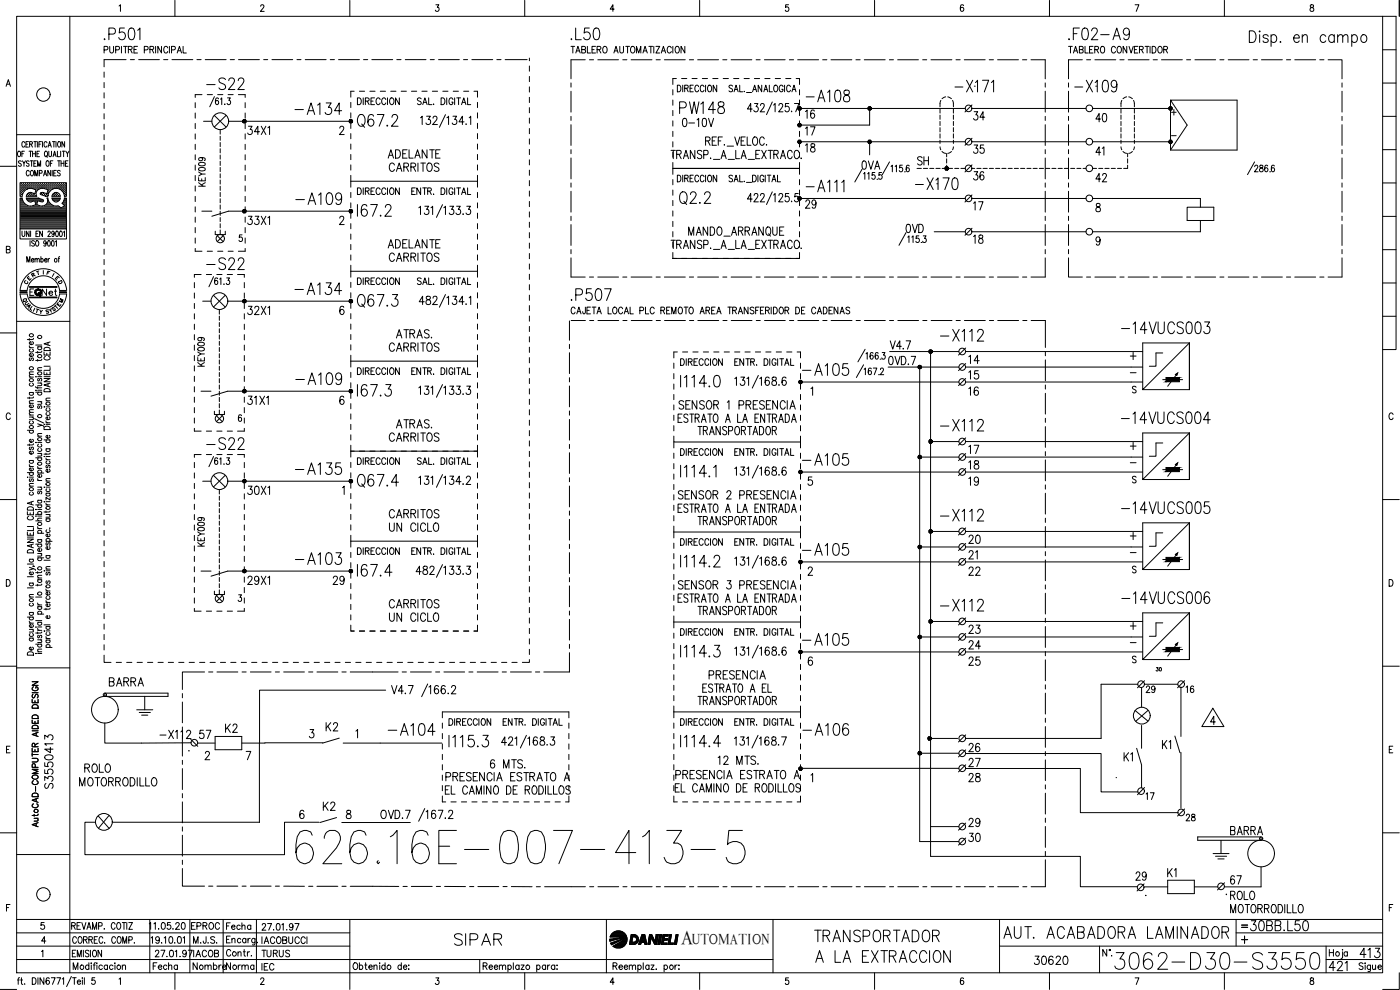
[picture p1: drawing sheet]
<svg xmlns="http://www.w3.org/2000/svg" width="420mm" height="297mm" viewBox="0 0 420 297" stroke-linecap="round" stroke-linejoin="round" font-family="sans-serif">
<defs><g id="words">
<text font-size="15" x="87.5" y="260.3">626.16E-007-413-5</text>
<text font-size="8.8" x="333.4" y="292.1">3062-D30-S3550</text>
<g font-size="7.5">
<text x="106.2" y="39.5">Q67.2</text>
<text x="106.2" y="93.5">Q67.3</text>
<text x="106.2" y="147.5">Q67.4</text>
</g>
<g font-size="7.1">
<text x="30" y="13.1">.P501</text>
<text x="170" y="13.1">.L50</text>
<text x="319.6" y="13.1">.F02-A9</text>
<text x="60.7" y="28.2">-S22</text>
<text x="285.4" y="28.9">-X171</text>
<text x="321.4" y="28.9">-X109</text>
<text x="87.1" y="35.6">-A134</text>
<text x="202.8" y="35.3">PW148</text>
<text x="240.6" y="31.7">-A108</text>
<text x="240.6" y="58.9">-A111</text>
<text x="273.4" y="58.2">-X170</text>
<text x="87.5" y="62.4">-A109</text>
<text x="202.8" y="62.4">Q2.2</text>
<text x="60.7" y="82.2">-S22</text>
<text x="87.1" y="89.6">-A134</text>
<text x="170" y="91.4">.P507</text>
<text x="335.5" y="101.2">-14VUCS003</text>
<text x="281.2" y="103.7">-X112</text>
<text x="239.5" y="113.9">-A105</text>
<text x="87.5" y="116.8">-A109</text>
<text x="281.2" y="130.5">-X112</text>
<text x="335.5" y="128.4">-14VUCS004</text>
<text x="60.7" y="136.2">-S22</text>
<text x="87.5" y="143.6">-A135</text>
<text x="239.5" y="140.8">-A105</text>
<text x="335.5" y="155.2">-14VUCS005</text>
<text x="281.2" y="157.7">-X112</text>
<text x="239.5" y="167.9">-A105</text>
<text x="87.5" y="170.7">-A103</text>
<text x="281.2" y="184.5">-X112</text>
<text x="335.5" y="182.4">-14VUCS006</text>
<text x="239.5" y="194.7">-A105</text>
<text x="115.4" y="221.9">-A104</text>
<text x="239.9" y="221.9">-A106</text>
<text x="300.2" y="282.9">AUT. ACABADORA LAMINADOR</text>
<text x="243.4" y="290">A LA EXTRACCION</text>
</g>
<g font-size="6.6">
<text x="106.2" y="119.9">I67.3</text>
<text x="135.1" y="284.7">SIPAR</text>
<text x="243.4" y="283.6">TRANSPORTADOR</text>
</g>
<g font-size="6.2">
<text x="291" y="37.4">34</text>
<text x="291" y="55.4">36</text>
<text x="240.6" y="63.9">29</text>
<text x="289.6" y="231.4">27</text>
<text x="289.6" y="249.4">29</text>
<text x="367.9" y="271.3">ROLO</text>
<text x="373.9" y="280.5">30BB.L50</text>
<text x="397.6" y="292.5">421</text>
<text x="407.1" y="288.6">413</text>
</g>
<text font-size="5.9" x="204.4" y="283.4">A</text>
<g font-size="5.7">
<text x="73" y="41.6">34X1</text>
<text x="203.6" y="39.2">0-10V</text>
<text x="240.6" y="41.6">17</text>
<text x="240.6" y="36.7">16</text>
<text x="327.7" y="37.7">40</text>
<text x="240.6" y="46.9">18</text>
<text x="291" y="47.3">35</text>
<text x="327.7" y="47.6">41</text>
<text x="115.4" y="48.7">ADELANTE</text>
<text x="115.7" y="52.6">CARRITOS</text>
<text x="257.5" y="51.9">0VA</text>
<text x="274.1" y="50.8">SH</text>
<text x="327.7" y="55.7">42</text>
<text x="291" y="64.2">17</text>
<text x="73" y="68.4">33X1</text>
<text x="205.3" y="72">MANDO_ARRANQUE</text>
<text x="270.6" y="70.9">0VD</text>
<text x="115.4" y="75.5">ADELANTE</text>
<text x="291" y="74.1">18</text>
<text x="115.7" y="79.7">CARRITOS</text>
<text x="73" y="95.6">32X1</text>
<text x="115.7" y="106.5">CARRITOS</text>
<text x="117.8" y="102.7">ATRAS.</text>
<text x="289.6" y="110.4">14</text>
<text x="289.6" y="119.9">16</text>
<text x="289.6" y="115">15</text>
<text x="73" y="122.4">31X1</text>
<text x="115.7" y="133.7">CARRITOS</text>
<text x="289.6" y="137.2">17</text>
<text x="289.6" y="141.8">18</text>
<text x="73" y="149.6">30X1</text>
<text x="289.6" y="146.8">19</text>
<text x="202.5" y="151">SENSOR 2 PRESENCIA</text>
<text x="115.7" y="160.5">UN CICLO</text>
<text x="115.7" y="156.6">CARRITOS</text>
<text x="289.6" y="164.4">20</text>
<text x="289.6" y="173.9">22</text>
<text x="294.2" y="169" transform="rotate(-90 294.2 169)">21</text>
<text x="73" y="176.7">29X1</text>
<text x="98.8" y="176.7">29</text>
<text x="202.5" y="177.8">SENSOR 3 PRESENCIA</text>
<text x="115.7" y="187.7">UN CICLO</text>
<text x="289.6" y="191.2">23</text>
<text x="289.6" y="195.8">24</text>
<text x="289.6" y="200.7">25</text>
<text x="31.7" y="207.1">BARRA</text>
<text x="211.7" y="205">PRESENCIA</text>
<text x="66.3" y="220.8">K2</text>
<text x="96.7" y="220.5">K2</text>
<text x="46.9" y="223">-X112 57</text>
<text x="289.6" y="226.8">26</text>
<text x="347.5" y="225.8">K1</text>
<text x="24.3" y="232.8">ROLO</text>
<text x="214.1" y="230.7">12 MTS.</text>
<text x="336.2" y="229.7">K1</text>
<text x="16.9" y="237.8" transform="rotate(-90 16.9 237.8)">S3550413</text>
<text x="22.6" y="237.1">MOTORRODILLO</text>
<text x="201.4" y="234.9">PRESENCIA ESTRATO A</text>
<text x="289.6" y="235.7">28</text>
<text x="96" y="244.5">K2</text>
<text x="367.9" y="251.5">BARRA</text>
<text x="289.6" y="253.6">30</text>
<text x="339.7" y="265.3">29</text>
<text x="349.2" y="264.2">K1</text>
<text x="367.9" y="266.3">67</text>
<text x="309" y="290.7">30620</text>
</g>
<g font-size="5.3">
<text x="375.4" y="52.9">286</text>
<text x="11.3" y="90">Net</text>
<text x="258.6" y="109">166</text>
<text x="342.9" y="209.2">29</text>
<text x="354.5" y="209.2">16</text>
<text x="354.5" y="247.6">28</text>
<text x="56.1" y="280.1">EPROC</text>
<text x="56.8" y="292.1">Nombre</text>
<text x="66.7" y="292.1">Norma</text>
<text x="77.3" y="292.5">IEC</text>
</g>
<g font-size="4.9">
<text x="62.1" y="111.1" transform="rotate(-90 62.1 111.1)">KEY009</text>
<text x="258.2" y="113.6">167</text>
<text x="62.1" y="165.1" transform="rotate(-90 62.1 165.1)">KEY009</text>
<text x="342.9" y="240.9">17</text>
<text x="56.8" y="288.2">IACOB</text>
<text x="77.3" y="288.2">TURUS</text>
</g>
<g font-size="4.4">
<text x="350.3" y="35.6">+</text>
<text x="207.7" y="283.4">UTOMATION</text>
</g>
<g font-size="4">
<text x="12.7" y="83.6">F</text>
<text x="6" y="86.4">C</text>
<text x="8.1" y="84.3">R</text>
<text x="16.2" y="86.4">D</text>
<text x="6.3" y="92.8">U</text>
<text x="6.7" y="93.8">A</text>
<text x="14.5" y="94.5">S</text>
<text x="345.7" y="202.5">30</text>
</g>
<text font-size="3.5" x="371.5" y="279.4">=</text>
<g font-size="2.6">
<text x="350.3" y="42">-</text>
<text x="338" y="112.9">-</text>
<text x="338" y="140.1">-</text>
<text x="338" y="166.9">-</text>
<text x="338" y="194">-</text>
<text x="55.4" y="226.5">.</text>
<text x="333.7" y="234.6">.</text>
<text x="342.5" y="269.9">.</text>
<text x="366.9" y="269.5">.</text>
</g>
</g></defs>
<!-- layer: XR-FG100|CART -->
<g fill="none" stroke="#000" stroke-width=".3">
<path d="M5 4.9h410v287h-410zM21 4.9v287M35.7 1.8l.5-.4v2M52.5 .1v4.8M78.2 1.9l.2-.4a.54 .54 0 0 1 .8 .2 .54 .54 0 0 1-.2 .7l-.9 1h1.2M105 .1v4.8M130.8 1.4h.9l-.5 .8a.6 .6 0 0 1 .5 .9 .6 .6 0 0 1-1.1-.1M157.5 .1v4.8M184.3 2.7h-1.2l.8-1.3v2M210 .1v4.8M236.6 1.4h-.8v.9a.6 .6 0 0 1 .8 0 .6 .6 0 0 1-.1 .9 .6 .6 0 0 1-.8-.2M262.5 .1v4.8"/>
<path d="M289.2 1.7l-.5-.3a1.17 1.17 0 0 0 .1 2 .59 .59 0 0 0 .5-.8 .59 .59 0 0 0-1-.2l-.1 .3M315 .1v4.8M340.7 1.4h1.1l-.8 2M367.5 .1v4.8M393.3 1.5v.6a.82 .82 0 0 1 .8 .3 .82 .82 0 0 1 0 .9 .65 .65 0 0 1-1-.4 .65 .65 0 0 1 .9-.7l.2-.3-.1-.4zM415 4.9h4v100h-4M415 14.9h4M419.9 .1v4.8M1.8 25.9l.7-2 .6 2M2.1 25.3h.8M415 34.9h4M415 24.9h4"/>
<path d="M0 49.9h5M5 40.4h16M5.4 45.6l.2-.2a.88 .88 0 0 1 .6 .8 .88 .88 0 0 1-.6 .8l-.4-.6zM6.1 56.8h.1M6.1 56.1h.1M6.1 55.5h.1M6.1 57.4h.1M6.1 58h.1M6.1 58.7h.1M6.1 59.9h.5M6.1 59.6h.5M6.3 57.1h.2"/>
<path d="M6.3 56.4h.2M6.3 55.8h.2M6.3 55.1h.2M6.3 57.7h.2M6.3 58.3h.2M6.4 48.5l-.3-.3-.6 .3 .2 .4 .6 .3 .1 .4-.3 .3-.6-.3M6.4 55.1v.1M6.4 55.7v.2M6.4 56.3v.2M6.4 57v.1M6.4 57.6v.2M6.4 58.2v.2"/>
<path d="M6.6 46.1h.4M6.6 56.8h.2M6.6 56.1h.2M6.6 55.5h.2M6.6 57.4h.2M6.6 58h.2M6.7 48.2l.5 .8 .5-.8M6.7 55.4v.1M6.7 56v.2M6.7 56.7v.1M6.7 57.3v.1M6.7 57.9v.2"/>
<path d="M6.9 57.1h.2M6.9 56.4h.2M6.9 55.8h.2M6.9 55.1h.2M7 55.1v.1M7 55.7v.2M7 56.3v.2M7 57v.1M7.2 49v.9M7.3 56.8h.2M7.3 56.1h.2M7.3 55.5h.2"/>
<path d="M7.3 45.4h-.7v1.6M7.4 55.4v.1M7.4 56v.2M7.4 56.7v.1M7.5 42.9a.47 .47 0 0 0-.6-.4 .47 .47 0 0 0-.3 .6v.4a.47 .47 0 0 0 .3 .6 .47 .47 0 0 0 .6-.3M7.6 56.4h.1M7.6 55.8h.1M7.6 55.1h.1M7.7 55.1v.1M7.7 55.7v.2M7.7 56.3v.2M7.8 43.3h.5"/>
<path d="M7.9 56.8h.1M7.9 56.1h.2M7.9 55.5h.2M8 55.4v.1M8 56v.2M8 56.7h.1M8 59.6h3.7M8 58.7h.1M8.2 59.9h4.4M8.2 56.4h.2M8.2 55.8h.2M8.2 55.1h.2"/>
<path d="M8.2 58.3h.2M8.3 55.1v.1M8.3 55.7v.2M8.3 56.3v.2M8.3 58.2v.2M8.6 42.5h-.8v1.6h.8M8.6 56.1h.1M8.6 55.5h.1M8.6 58.7h.1M8.6 55.4v.1M8.6 56v.2M8.6 58.6v.1"/>
<path d="M8.7 48.5a.41 .41 0 0 0-.6-.2 .41 .41 0 0 0 0 .7l.4 .1a.43 .43 0 0 1 .1 .7 .43 .43 0 0 1-.7-.2M8.7 58l-.1 .1M8.7 45.4h.9M8.8 51.5l-.3-.4a.86 .86 0 0 0-.6 .9 .86 .86 0 0 0 .6 .8l.3-.4M8.8 56.4h.2M8.8 55.8h.2M8.8 55.1h.2M8.8 58.3h.2M8.9 43.3l.7-.1 .1-.5-.8-.2v1.6M8.9 55.1v.1M8.9 55.7v.2M8.9 56.3v.1"/>
<path d="M8.9 58.2v.2M9.1 48.2h.8M9.1 45.4v1.6M9.2 56.1h.2M9.2 55.5h.2M9.2 58h.2M9.2 58.7h.2M9.3 55.4v.1M9.3 56v.2M9.3 57.9v.2M9.3 58.6v.1M9.3 43.3l.4 .8"/>
<path d="M9.4 51.2l.1-.1a.86 .86 0 0 1 .6 .9 .86 .86 0 0 1-.6 .8 1.09 1.09 0 0 1-.1-1.6zM9.5 56.4h.2M9.5 55.8h.2M9.5 55.1h.2M9.5 58.3h.2M9.5 48.2v1.7M9.6 55.1v.1M9.6 55.7v.2M9.6 56.3v.2M9.6 58.2v.2M9.8 46.1h.8M9.8 45.4v1.6"/>
<path d="M9.8 56.1h.2M9.8 55.5h.2M9.8 58.7h.2M9.9 56.6l.9 .4-.3 1.1-1-.3M9.9 56.6a2.54 2.54 0 0 0-3.2 2.3h-.7v-4.1h13.9v4.1h-.6M9.9 58.1h.1M9.9 55.4v.1M9.9 56v.2M9.9 58.6v.1M10.1 56.4h.2M10.1 55.8h.2M10.1 55.1h.2"/>
<path d="M10.1 58.3h.2M10.2 49h.4M10.2 42.5h.8M10.2 55.1v.1M10.2 55.7v.2M10.2 56.3v.2M10.2 58.2v.2M10.4 52.8v-1.7l.5 1.7 .4-1.7v1.7M10.5 56.8h.1M10.5 56.1h.1M10.5 55.5h.1M10.5 58.7h.1"/>
<path d="M10.5 42.5v1.6M10.5 55.4v.1M10.5 56v.2M10.5 56.7v.1M10.5 58.6v.1M10.6 58h.1M10.6 45.4v1.6M10.8 56.4h.1M10.8 55.8h.1M10.8 55.1h.1M10.8 55.1v.1M10.8 55.7v.2"/>
<path d="M10.8 56.3v.2M10.9 57.1h.1M10.9 48.2h-.7v1.7h.7M11.1 56.8h.2M11.1 56.1h.2M11.1 55.5h.2M11.1 46.1h.5M11.2 55.4v.1M11.2 56v.2M11.2 56.7v.1M11.2 42.5v1.6M11.3 49.9v-1.7l.4 1.7 .5-1.7v1.7"/>
<path d="M11.4 56.4h.2M11.4 55.8h.2M11.4 55.1h.2M11.5 55.1v.1M11.5 55.7v.2M11.5 56.3v.2M11.5 56.9a1.46 1.46 0 0 0-.4 2h-3.2l.6-1 1-.1M11.7 43.3h.4M11.7 56.1h.2M11.7 55.5h.2M11.8 52l.7-.1v-.7l-.7-.1v1.7M11.8 55.4v.1"/>
<path d="M11.8 56v.2M11.8 59.5l1 .3M11.8 59.5l-3.9-.1 .2 .6 .6 .5 .8 .1M11.9 45.4h-.8v1.6h.8M12 56.4h.2M12 55.8h.2M12 55.1h.2M12.1 55.1v.1M12.1 55.7v.2M12.1 56.3v.2M12.2 58.4l1 .3M12.4 56.1h.1"/>
<path d="M12.4 55.5h.1M12.4 58h.1M12.4 42.5h-.7v1.6M12.4 55.4v.1M12.4 56v.2M12.4 57.9v.2M12.7 56.4h.1M12.7 55.8h.1M12.7 55.1h.1M12.7 58.3h.1M12.7 42.5v1.6M12.7 55.1v.1"/>
<path d="M12.7 55.7v.2M12.7 56.3v.1M12.7 58.2v.2M12.8 59.9l.3 .2-.1 .3-.7 .1M13 56.1h.2M13 55.5h.2M13 58h.2M13.1 52.8l.4-1.7 .5 1.7M13.1 55.4v.1M13.1 56v.2M13.1 57.9v.2M13.1 57.8l-.3-.1a.42 .42 0 0 0-.6 .1 .42 .42 0 0 0 0 .6"/>
<path d="M13.3 52.2h.5M13.3 56.4h.2M13.3 55.8h.2M13.3 55.1h.2M13.3 58.3h.2M13.4 55.1v.1M13.4 55.7v.2M13.4 56.3v.2M13.4 58.2v.2M13.5 56.6l.9 .4-.3 1.1-1-.3M13.5 56.6l-1.1-.1-.9 .4M13.5 45.5l.2-.1a.86 .86 0 0 1 .6 .8 .86 .86 0 0 1-.6 .8 1.2 1.2 0 0 1-.2-1.5z"/>
<path d="M13.6 56.1h.2M13.6 55.5h.2M13.6 58.7h.2M13.7 55.4v.1M13.7 56v.2M13.7 58.6v.1M13.8 46.7l.4 .5M13.9 56.4h.2M13.9 55.8h.2M13.9 55.1h.2M13.9 58.3h.2M14 55.1v.1"/>
<path d="M14 55.7v.2M14 56.3v.2M14 58.2v.2M14.1 42.9a.47 .47 0 0 0-.6-.4 .47 .47 0 0 0-.3 .6v.4a.47 .47 0 0 0 .3 .6 .47 .47 0 0 0 .6-.3M14.1 48.2a.86 .86 0 0 1 .7 .9 .86 .86 0 0 1-.7 .8 1.14 1.14 0 0 1 0-1.7zM14.3 58.7h.1M14.3 56.8h.1M14.3 56.1h.1M14.3 55.5h.1M14.3 58h.1M14.4 55.4v.1M14.4 56v.2"/>
<path d="M14.4 56.7v.1M14.4 57.9v.2M14.4 57.4h.1M14.4 44.1l.5-1.6 .5 1.6M14.6 57.1h.1M14.6 56.4h.1M14.6 55.8h.1M14.6 55.1h.1M14.6 57.7h.1M14.6 45.4l.1 1.4 .3 .2 .4-.2 .1-1.4M14.6 55.1v.1M14.6 55.7v.2"/>
<path d="M14.6 56.3v.2M14.6 57v.1M14.6 57.6h.1M14.6 43.6h.6M14.9 56.8h.2M14.9 56.1h.2M14.9 55.5h.2M15 55.4v.1M15 56v.2M15 56.7v.1M15.1 49h.5M15.2 51.1v1.7l-.8-1.7v1.7"/>
<path d="M15.2 56.4h.2M15.2 55.8h.2M15.2 55.1h.2M15.3 55.1v.1M15.3 55.7v.2M15.3 56.3v.2M15.5 56.1h.2M15.5 55.5h.2M15.6 56.7l-.1 .1M15.6 55.4v.1M15.6 56v.2M15.7 51.1v1.7"/>
<path d="M15.7 59.6h2.2M15.7 42.5h.9M15.8 56.4h.2M15.8 55.8h.2M15.8 55.1h.2M15.8 59.9h2M15.9 56.7a2.53 2.53 0 0 1 3.4 2.2M15.9 48.2h-.8v1.7M15.9 56.7l-1 .8-.5 1.4-1.2-.2M15.9 47l.5-1.6 .4 1.6M15.9 55.1v.1M15.9 55.7v.2"/>
<path d="M15.9 56.3v.2M16 58.3l-.1 .1M16.1 46.5h.6M16.1 51.9h.5M16.2 56.1h.1M16.2 55.5h.1M16.2 58.7h.1M16.2 42.5v1.6M16.3 55.4v.1M16.3 56v.2M16.3 58.6v.1M16.3 58v.1"/>
<path d="M16.4 57.8l1.1 .1 .6 1h-2.5l.3-.6 .5-.5M16.5 56.4h.1M16.5 55.8h.1M16.5 55.1h.1M16.5 58.3h.1M16.6 55.1v.1M16.6 55.7v.2M16.6 56.3v.2M16.6 58.2v.2M16.8 56.1h.2M16.8 55.5h.2M16.8 58h.2"/>
<path d="M16.8 58.7h.2M16.8 42.5v1.6M16.9 51.1h-.8v1.7h.8M16.9 55.4v.1M16.9 56v.2M16.9 57.9v.2M16.9 58.6v.1M17.1 56.4h.2M17.1 55.8h.2M17.1 55.1h.2M17.1 58.3h.2M17.2 55.1v.1"/>
<path d="M17.2 55.7v.2M17.2 56.3v.2M17.2 58.2v.2M17.2 45.4v1.6h.7M17.3 48.2h.8M17.4 42.7l.2-.2a.86 .86 0 0 1 .6 .8 .86 .86 0 0 1-.6 .8l-.3-.6zM17.4 56.1h.2M17.4 55.5h.2M17.4 58.7h.2M17.5 55.4v.1M17.5 56v.2M17.5 58.6v.1"/>
<path d="M17.7 48.2v1.7M17.7 56.4h.2M17.7 55.8h.2M17.7 55.1h.2M17.8 55.1v.1M17.8 55.7v.2M17.8 56.3v.2M18.1 51.4l-.3-.3-.6 .3 .2 .4 .7 .5-.3 .5-.6-.3M18.1 56.8h.1M18.1 56.1h.1M18.1 55.5h.1M18.2 55.4v.1"/>
<path d="M18.2 56v.2M18.2 56.7v.1M18.2 45.4v1.6M18.3 49h.9M18.3 48.2v1.7M18.4 56.4h.1M18.4 55.8h.1M18.4 55.1h.1M18.5 55.1v.1M18.5 55.7v.2M18.5 56.3v.2M18.5 57v.1"/>
<path d="M18.5 57.1h.1M18.7 56.8h.2M18.7 56.1h.2M18.7 55.5h.2M18.7 45.4h.8M18.8 57.4h.1M18.8 55.4v.1M18.8 56v.2M18.8 56.7v.1M18.8 57.3h.1M19 57.1h.2M19 56.4h.2"/>
<path d="M19 55.8h.2M19 55.1h.2M19 57.7h.2M19.1 45.4v1.6M19.1 55.1v.1M19.1 55.7v.2M19.1 56.3v.2M19.1 57v.1M19.1 57.6v.2M19.2 48.2v1.7M19.3 59.4h.6v9.3h-13.9v-9.3h.6a2.62 2.62 0 0 0 3.3 2.3M19.3 59.4l-.7 1.6 .8 .7"/>
<path d="M19.3 56.8h.2M19.3 56.1h.2M19.3 55.5h.2M19.3 57.4h.2M19.3 58h.2M19.3 59.9h.5M19.4 42.5v1.6l-.8-1.6v1.6M19.4 58.7h.1M19.4 59.6h.4M19.4 55.4v.1M19.4 56v.2M19.4 56.7v.1"/>
<path d="M19.4 57.3v.1M19.4 57.9v.2M19.4 58.6v.1M19.6 57.1h.2M19.6 56.4h.2M19.6 55.8h.2M19.6 55.1h.2M19.6 57.7h.2M19.6 58.3h.2M19.6 49h.5M19.7 55.1v.1M19.7 55.7v.2"/>
<path d="M19.7 56.3v.2M19.7 57v.1M19.7 57.6v.2M19.7 58.2v.2M19.8 45.4l.4 .7 .5-.7M20.2 46.1v.9M20.4 48.2h-.8v1.7h.8M415 54.9h4M415 44.9h4M1.9 74.9l1-.2 .1-.2-.1-.5-1-.1v2l1.1-.2v-.4l-.4-.4M6 68.7v3h13.9v-3M6.1 64.3h13.7"/>
<path d="M6.1 64h13.7M6.1 63.7h13.7M6.1 63.4h13.7M6.1 63.1h13.7M6.1 62.8h13.7M6.1 62.5h12.1M6.1 62.1h11.8M6.1 61.8h2.3M6.1 61.5h1.6M6.1 61.2h1.3M6.1 60.9h1M6.1 60.6h.8"/>
<path d="M6.1 60.2h.6M6.1 64.7h13.7M6.1 65h13.7M6.1 65.3h13.7M6.1 65.6h13.7M6.1 65.9h13.7M6.1 66.2h13.7M6.1 66.6h13.7M6.1 66.9h13.7M6.1 67.2h13.7M6.1 67.5h13.7M6.1 67.8h13.7"/>
<path d="M6.1 68.1h13.7M6.1 68.5h13.7M6.6 69.3v1.2l.4 .5 .5-.5v-1.2M8 78.6v-1.6l.5 1.6 .5-1.6v1.6M8.4 60.2h1.7M8.7 69.3v1.7l-.8-1.7v1.7M9 72.2v1.7M9.2 69.3v1.7M9.4 78h.8l-.2-.4a.46 .46 0 0 0-.6 .5 .46 .46 0 0 0 .8 .3M9.5 60.5l1-.3 .2 1.2-.8 .3M9.8 61.8h2.1M10.3 72.5l-.3-.3-.5 .3 .1 .3 .6 .3 .1 .5-.3 .3-.5-.3"/>
<path d="M10.5 77.9l.3-.4 .3 .1v1M10.5 77.5v1.1M10.5 60.2h.7M10.6 60.6h.5M10.7 61.5h.3M10.7 60.9h.3M10.8 61.2h.2M10.8 70.1h.5M10.9 72.3l.1-.1a.86 .86 0 0 1 .7 .8 .86 .86 0 0 1-.7 .9 1.09 1.09 0 0 1-.1-1.6zM11.1 77.9l.3-.4 .3 .1 .1 1M11.6 69.3h-.8v1.7h.8M11.6 60.2h1.4"/>
<path d="M12.3 77.8l.1-.2a.5 .5 0 0 1 .6 .5 .5 .5 0 0 1-.6 .5l-.1-.2M12.3 60.5l-1-.3-.3 1.2 .8 .3M12.3 77v1.6M12.7 69.3v1.7l-.8-1.7v1.7M13.3 61.8h2.8M13.4 78h.7l-.1-.4a.5 .5 0 0 0-.6 .5 .5 .5 0 0 0 .6 .5l.1-.2M13.8 61.5h1.7M13.8 72.8l-.1 .3a.45 .45 0 0 1-.6-.4 .45 .45 0 0 1 .6-.4l.1 1.3-.3 .3-.3-.3M14.1 61.2h.9M14.3 60.9h.5M14.4 60.6h.2M14.4 69.7a.38 .38 0 0 1 .5-.4 .38 .38 0 0 1 .1 .7l-.6 1h.8"/>
<path d="M14.4 60.2h.1M14.4 72.3l.2-.1a.96 .96 0 0 1 0 1.7l-.3-.8zM14.4 77.5v1.1M14.9 77.5l-.5 .5M15.6 72.3l.2-.1a.96 .96 0 0 1 0 1.7l-.3-.3zM15.9 61.6l.6 .2a1.45 1.45 0 0 1 1.8 .6M15.9 61.6l-1-.8-.5-1.4h-.3a1.7 1.7 0 0 1-.3 2 1.7 1.7 0 0 1-2 .3M16.1 60.2h1.4M16.3 69.9l-.2 .4a.45 .45 0 0 1-.6-.5 .45 .45 0 0 1 .6-.4l.1 1.3-.3 .3-.3-.3M16.4 60.5l-.5-.5-.3-.6h2.5l-.6 1-.5 .2-.6-.1M16.6 72.5l.3-.3v1.7M16.8 69.4l.3-.1a.96 .96 0 0 1 0 1.7l-.4-.7z"/>
<path d="M17.4 77.5h.5M17.9 77l-.3 .3v1.3M18 69.4l.2-.1a.92 .92 0 0 1 .5 .9 .92 .92 0 0 1-.5 .8l-.3-.3zM18.4 62.5h1.4M18.9 60.9h.9M18.9 62.1h.9M18.9 61.2h.9M19 69.7l.3-.4v1.7M19.1 60.6h.7M19.2 60.2h.6M19.3 61.5h.5M19.3 61.8l-1 .6"/>
<path d="M19.5 61.8h.3M415 74.9h4M415 64.9h4M0 99.9h5M5 96.4h16M6 88.2h2.1M6 88.2a7 7 0 0 0 7 6.4 7 7 0 0 0 7-6.4M6 87.1a7 7 0 0 1 7-6.5 7 7 0 0 1 7 6.5M8.2 88.2a4.9 4.9 0 0 0 4.8 4.3 4.9 4.9 0 0 0 4.9-4.3M8.2 87.1a4.9 4.9 0 0 1 4.8-4.4 4.9 4.9 0 0 1 4.9 4.4M8.9 89.1h8.2M8.9 89.4h8.2"/>
<path d="M8.9 86.2h8.2M8.9 86h8.2M9 89.2h8M9 86.1h8M10.2 86.7h-1.2v1.9M10.9 92.7l.7 .2M11.9 93l.4 .5 .4-.4M12.3 93.5l-.1 .6M17.9 88.2h2M415 94.9h4M415 84.9h4M8.8 103.7l.1 .4 .4 .2"/>
<path d="M8.8 101.6v.5M8.8 119.2v.5M8.8 117.8h1.2M8.8 113.1h1.2M8.8 104.3h1.2M9.1 117.8a.57 .57 0 0 0 .2 .9 .57 .57 0 0 0 .7-.6l-.3-.3M9.1 115a.51 .51 0 0 0-.1 .7 .51 .51 0 0 0 .8 0 .51 .51 0 0 0-.1-.7M9.1 107.4l-.3 .3 .3 .5 .4-.7h.4l.1 .4-.3 .3M9.1 104.8l-.2 .1a.56 .56 0 0 0 .5 .8 .56 .56 0 0 0 .5-.8l-.2-.1M9.7 106.1l.2 .1a.54 .54 0 0 1-.5 .8 .54 .54 0 0 1-.4-.8l.3-.1v.9M9.7 102.5l.2 .2a.54 .54 0 0 1-.5 .7 .54 .54 0 0 1-.4-.8l.3-.1v.9M10 119.1l-.1 .3h-1.7"/>
<path d="M10 112.3l-1.1 .1-.1 .4 .3 .3M10 111.6h-1.1l-.1 .4 .3 .3M10 101.5l-.3 .4h-1.5M10.7 117.1h.2zM10.7 116l.3 .4h1.5M10.7 113h.2zM10.7 117.7h1.8M10.7 103.5h1.8M11.3 113h1.2M11.3 105.4v.5M11.3 107.9v.5M11.3 116.1v.5"/>
<path d="M11.3 117.1h1.2M11.3 114.9h1.2M11.3 111.1h1.2M11.3 104h1.2M11.6 117.7l-.2 .1a.54 .54 0 0 0 .6 .8 .54 .54 0 0 0 .3-.9M11.6 113.5l-.3 .3 .1 .4h.3l.3-.6 .3-.1 .2 .3-.2 .5M11.6 104l-.2 .2a.53 .53 0 0 0 .6 .7 .53 .53 0 0 0 .3-.9M12.1 114.9l.4 .4-.1 .3-1.1 .1M12.5 110.3l-1.1 .1-.1 .4 .3 .3M12.5 107.8l-.4 .3h-1.4M12.5 105.4l-.4 .3h-1.4M13.2 113.6h1.8l-1.8 .9h1.8"/>
<path d="M13.2 111.5v.9h1.8v-.9M13.2 105.6v.9h1.8v-.9M13.2 113h1.8M13.2 109.9h1.8M13.3 116.9a.99 .99 0 0 1 1.1-.3 .99 .99 0 0 1 .6 .9h-1.8zM13.3 104.5a.99 .99 0 0 1 1.1-.3 .99 .99 0 0 1 .6 1h-1.8zM13.6 107a.54 .54 0 0 0-.4 .6 .54 .54 0 0 0 .7 .4h.4a.55 .55 0 0 0 .7-.4 .55 .55 0 0 0-.4-.6M14.1 106v.5M14.1 111.9v.5M14.4 102.8v.7M14.4 115.2v.7M15 119.5h-1.1l-.1 .4 .3 .4"/>
<path d="M15 115l-1.8 .5 1.8 .6M15 110.3v.8h-1.8M15 102.6l-1.8 .6 1.8 .5M3.1 124.4a.63 .63 0 0 0-.8-.5 .63 .63 0 0 0-.4 .8v.4a.63 .63 0 0 0 .4 .8 .63 .63 0 0 0 .8-.5M8.2 129.1h1.8M8.8 139.4l.1 .4 .4 .2M8.8 140h1.2M8.8 138.2h1.2M8.8 133.2v.5M8.8 125.1h1.2M8.8 124.5h1.2M8.8 121h1.2"/>
<path d="M9.1 138.2a.57 .57 0 0 0 .2 .9 .57 .57 0 0 0 .7-.6l-.3-.3M9.1 134.1l-.3 .3 .3 .5 .4-.7h.4l.1 .4-.3 .3M9.1 129.1a.51 .51 0 0 0-.1 .7 .51 .51 0 0 0 .8 0 .51 .51 0 0 0-.1-.7M9.1 126.4a.51 .51 0 0 0-.1 .7 .51 .51 0 0 0 .8 0 .51 .51 0 0 0-.1-.7M9.7 125.1l.3 .4-.1 .3-1.1 .1M9.7 135.4l.2 .1a.54 .54 0 0 1-.5 .8 .54 .54 0 0 1-.4-.8l.3-.1v.9M9.7 131.8l.2 .1a.55 .55 0 0 1-.5 .8 .55 .55 0 0 1-.4-.8l.3-.1v.9M9.7 121.5a.56 .56 0 0 1-.2 .9 .56 .56 0 0 1-.7-.7l.5-.2v.8M10 133.1l-.3 .4h-1.5M10 123.7l-1.1 .1-.1 .3 .3 .4M10 122.9l-1.1 .1-.1 .3 .3 .4M10 120.2l-1.1 .1-.1 .4 .3 .3"/>
<path d="M10.4 125.6l2.7 1.3M10.7 132.7h.2zM10.7 137.4h1.8M11.3 140l.1 .3 .4 .2M11.3 127.2l1.2 .4-1.2 .4M11.3 136h1.2M11.3 132.7h1.2M11.3 130.9h1.2M11.3 120.5h1.2M11.6 137.4a.54 .54 0 0 0-.1 .7 .54 .54 0 0 0 .8 .1l.2-.3-.2-.5M11.6 134.6l-.2 .1a.53 .53 0 0 0 .6 .8 .53 .53 0 0 0 .3-.9M11.6 133.3l-.2 .1a.53 .53 0 0 0 .6 .7 .53 .53 0 0 0 .3-.8"/>
<path d="M11.6 121.7l-.3 .3 .1 .5h.3l.3-.7 .3-.1 .2 .3-.2 .5M12.1 136l.4 .4-.1 .4h-1.1M12.1 120.5l.4 .4-.1 .3-1.1 .1M12.5 130.1h-1.1l-.1 .4 .3 .4M12.5 127.6l.5 .2 .1 .3M13.2 137h.2zM13.2 127.3h.2zM13.2 122.1h.2zM13.2 132h1.8M13.3 128.2a.99 .99 0 0 1 1.1-.3 .99 .99 0 0 1 .6 1h-1.8zM13.8 137.4l.1 .3 .4 .3M13.8 126.3l.1 .3 .4 .3"/>
<path d="M13.8 136v.5M13.8 138h1.2M13.8 137h1.2M13.8 134.6h1.2M13.8 127.3h1.2M13.8 126.9h1.2M13.8 122.1h1.2M13.8 120.3h1.2M14.1 139.6l-.3 .3 .3 .5 .4-.7h.4l.1 .4-.2 .3M14.1 138.4l-.2 .1a.53 .53 0 0 0 .5 .7 .53 .53 0 0 0 .4-.8M14.1 134.6l-.2 .2a.53 .53 0 0 0 .5 .7 .53 .53 0 0 0 .4-.9M14.1 132l-.2 .1a.53 .53 0 0 0 .5 .7 .53 .53 0 0 0 .4-.8"/>
<path d="M14.1 123.8l-.2 .1a.56 .56 0 0 0 .5 .8 .56 .56 0 0 0 .5-.8l-.1-.1M14.1 122.5a.54 .54 0 0 0-.1 .8 .54 .54 0 0 0 .8 0l.2-.3-.2-.5M14.8 130.6l.1 .2a.53 .53 0 0 1-.5 .7 .53 .53 0 0 1-.4-.8l.3-.1v.9M14.8 125.1l.1 .1a.54 .54 0 0 1-.5 .7 .54 .54 0 0 1-.4-.7l.3-.1v.8M15 135.9l-.3 .4h-1.5M418.1 124.4a.63 .63 0 0 0-.8-.5 .63 .63 0 0 0-.4 .8v.4a.63 .63 0 0 0 .4 .8 .63 .63 0 0 0 .8-.5M0 149.9h5M8.2 159.6v1h1.8v-1M8.2 153.5v1h1.8v-1M8.2 143.2h.2zM8.2 158h1.8M8.2 141.8h1.8"/>
<path d="M8.3 152.3a.99 .99 0 0 1 1.1-.2 .99 .99 0 0 1 .6 1h-1.8zM8.6 154.9a.56 .56 0 0 0-.4 .7 .56 .56 0 0 0 .7 .4h.4a.57 .57 0 0 0 .7-.4 .57 .57 0 0 0-.4-.7M8.8 145.9h1.2M8.8 143.2h1.2M9.1 147.7a.51 .51 0 0 0-.1 .7 .51 .51 0 0 0 .8 0 .51 .51 0 0 0-.1-.7M9.1 143.7l-.3 .3 .3 .5 .4-.8h.4l.1 .5-.3 .3M9.1 141.8a.57 .57 0 0 0 .2 1 .57 .57 0 0 0 .7-.7l-.3-.3M9.1 153.9v.6M9.4 150.6v.7M9.7 140.4l.2 .1a.55 .55 0 0 1-.5 .8 .55 .55 0 0 1-.4-.8l.3-.1v.9M10 158.3v.9h-1.8M10 150.4l-1.8 .6 1.8 .5"/>
<path d="M10 145.1h-1.1l-.1 .4 .3 .4M10.7 154.8h.2zM10.7 152.9h.2zM10.7 151.5h1.8M10.7 156.3h1.8M10.7 154.3h1.8M11.3 158l.1 .4 .4 .2M11.3 143.6l.1 .4 .4 .2M11.3 146.2h1.2M11.3 158.6h1.2M11.3 154.8h1.2M11.3 152.9h1.2"/>
<path d="M11.3 150.1h1.2M11.3 144.2h1.2M11.3 141.9h1.8M11.3 140.5h1.2M11.6 154.3l-.2-.1a.53 .53 0 0 1 .6-.8 .53 .53 0 0 1 .3 .9M11.6 151.5l-.2 .1a.56 .56 0 0 0 .5 .8 .56 .56 0 0 0 .5-.8l-.1-.1M11.6 150.1a.54 .54 0 0 0-.1 .8 .54 .54 0 0 0 .8 0l.2-.3-.2-.5M11.6 147.4l-.3 .3 .3 .5 .4-.7h.4l.1 .4-.2 .3M11.6 141.9l-.2-.1a.54 .54 0 0 1 .6-.8 .54 .54 0 0 1 .3 .9M12.1 146.2l.4 .3-.1 .4-1.1 .1M12.3 142.4l.1 .1a.54 .54 0 0 1-.5 .8 .54 .54 0 0 1-.4-.9h.3v.8M12.5 155.5l-1.1 .1-.1 .3 .3 .4"/>
<path d="M13.2 150.5h.2zM13.2 146.2h.2zM13.8 150.9l.1 .4 .4 .2M13.8 153.3v.5M13.8 155.6h1.2M13.8 154.4h1.2M13.8 151.5h1.2M13.8 150.5h1.2M13.8 148h1.2M13.8 146.2h1.2M13.8 144.3h1.2M14.1 158.9l-.2 .2a.55 .55 0 0 0 .5 .7 .55 .55 0 0 0 .5-.7l-.1-.2"/>
<path d="M14.1 155.6l-.2 .2a.55 .55 0 0 0 .5 .7 .55 .55 0 0 0 .5-.7l-.1-.2M14.1 148a.54 .54 0 0 0-.1 .8 .54 .54 0 0 0 .8 0l.2-.3-.2-.5M14.1 146.7l-.2 .1a.53 .53 0 0 0 .5 .7 .53 .53 0 0 0 .4-.8M14.7 154.4l.3 .4-.1 .3-1.1 .1M14.8 140.8l.1 .2a.54 .54 0 0 1-.5 .7 .54 .54 0 0 1-.4-.8l.3-.1v.9M14.9 158.4v.1M15 153.3l-.3 .3h-1.5M15 149.3v.7l-1.2-.7v.7M15 143.6h-1.1l-.1 .4 .3 .3M415 149.9h4.9M1.9 173.9a1.01 1.01 0 0 1 1.2 1 1.01 1.01 0 0 1-1.2 1zM8.2 161.7h1.8l-1.8 1.1h1.8"/>
<path d="M8.2 176.4h1.8M8.2 173h1.8M8.2 169.2h1.8M8.2 161.1h1.8M8.3 165.2a.99 .99 0 0 1 1.1-.3 .99 .99 0 0 1 .6 1h-1.8zM8.8 170.2l1.2 .4-1.2 .5M8.8 179.1h1.2M8.8 174.9h1.2M8.8 167.8h1.2M8.9 179.8a.54 .54 0 0 1 .8-.2 .54 .54 0 0 1 0 .9h-.6l-.3-.3zM9.1 174.9a.57 .57 0 0 0 .2 1 .57 .57 0 0 0 .7-.7l-.3-.3M9.1 167.8a.51 .51 0 0 0-.1 .7 .51 .51 0 0 0 .8 0 .51 .51 0 0 0-.1-.7"/>
<path d="M9.1 160v.6M9.4 163.4v.8M9.7 171.6l.2 .1a.54 .54 0 0 1-.5 .8 .54 .54 0 0 1-.4-.9h.3v.9M9.9 169.8v.2v-.2l.5 .2M10 178.4h-1.1l-.1 .4 .3 .3M10 170.6l.5 .2 .1 .3M10 163.2l-1.8 .6 1.8 .6M10.7 179.1h1.8M10.7 163.3h1.8M11.3 171.5v.5M11.3 175.3v.5M11.3 173.9h1.2"/>
<path d="M11.3 173.4h1.2M11.3 167.4h1.8M11.3 166.1h1.2M11.3 161.9h1.2M11.3 160h1.8M11.6 173.9l-.2 .2a.56 .56 0 0 0 .5 .7 .56 .56 0 0 0 .5-.7l-.1-.2M11.6 167.4a.54 .54 0 0 0-.1 .8 .54 .54 0 0 0 .8 0l.2-.3-.2-.5M11.6 163.3l-.2 .1a.53 .53 0 0 0 .6 .8 .53 .53 0 0 0 .3-.9M11.6 161.9a.54 .54 0 0 0-.1 .8 .54 .54 0 0 0 .8 0l.2-.3-.2-.5M11.6 160l-.2-.2a.53 .53 0 0 1 .6-.7 .53 .53 0 0 1 .3 .9M12.1 166.1l.4 .3-.1 .4-1.1 .1M12.3 164.6l.1 .1a.54 .54 0 0 1-.5 .8 .54 .54 0 0 1-.4-.8l.3-.1v.9"/>
<path d="M12.5 175.2l-.4 .4h-1.4M12.5 172.6l-1.1 .1-.1 .3 .3 .4M12.5 171.4l-.4 .4h-1.4M13.2 171.3h.2zM13.2 168.1h1.8M13.8 176.7l.1 .4 .4 .2M13.8 177.3h1.2M13.8 171.3h1.2M13.8 170.8h1.2M13.8 166.7h1.2M13.8 162.4h1.8M14.1 179a.54 .54 0 0 0-.1 .8 .54 .54 0 0 0 .8 0l.2-.3-.2-.5"/>
<path d="M14.1 174.3l-.3 .3 .1 .4h.3l.3-.6 .3-.1 .2 .3-.2 .4M14.1 171.7l-.3 .3 .1 .5h.3l.3-.7 .3-.1 .2 .3-.2 .5M14.1 166.7l-.2 .1a.53 .53 0 0 0 .5 .7 .53 .53 0 0 0 .4-.8M14.1 162.8l-.3 .3 .3 .5 .4-.7h.4l.1 .4-.2 .3M14.1 162.4a.54 .54 0 0 1-.1-.8 .54 .54 0 0 1 .8 0l.2 .3-.2 .5M14.8 177.7l.1 .2a.53 .53 0 0 1-.5 .7 .53 .53 0 0 1-.4-.8l.3-.1v.8M14.8 164l.1 .2a.54 .54 0 0 1-.5 .7 .54 .54 0 0 1-.4-.8l.3-.1v.9M14.8 160.2l.1 .1a.54 .54 0 0 1-.5 .8 .54 .54 0 0 1-.4-.8l.3-.1v.9M15 170l-1.1 .1-.1 .3 .3 .4M416.9 173.9a1.01 1.01 0 0 1 1.2 1 1.01 1.01 0 0 1-1.2 1zM0 199.9h5M8.2 185.2h1.8"/>
<path d="M8.3 195.9a.99 .99 0 0 1 1.1-.3 .99 .99 0 0 1 .6 1h-1.8zM8.8 186.4l.1 .3 .4 .3M8.8 191.5h1.2M8.8 188.8h1.2M8.8 187h1.2M8.8 183.8h1.2M9.1 191.5a.51 .51 0 0 0-.1 .7 .51 .51 0 0 0 .8 0 .51 .51 0 0 0-.1-.7M9.1 190.1a.57 .57 0 0 0 .2 1 .57 .57 0 0 0 .7-.7l-.3-.3M9.1 185.2a.58 .58 0 0 0 .2 .9 .58 .58 0 0 0 .7-.7l-.3-.2M9.1 183.8a.51 .51 0 0 0-.1 .7 .51 .51 0 0 0 .8 0 .51 .51 0 0 0-.1-.7M9.1 181l-.2 .1a.56 .56 0 0 0 .5 .8 .56 .56 0 0 0 .5-.8l-.2-.1M9.7 188.8l.3 .4-.1 .4h-1.1"/>
<path d="M9.7 194.2l.2 .1a.55 .55 0 0 1-.5 .8 .55 .55 0 0 1-.4-.8l.3-.1v.9M9.7 187.4l.2 .1a.55 .55 0 0 1-.5 .8 .55 .55 0 0 1-.4-.8l.3-.1v.9M10.7 196.1h.2zM10.7 188.1h.2zM10.7 193.3h1.8M10.7 186.2h1.8M11.3 188.5l.1 .4 .4 .2M11.3 180.9l.1 .4 .4 .2M11.3 196.1h1.2M11.3 195.6h1.2M11.3 192h1.2M11.3 189.6v.5"/>
<path d="M11.3 189.1h1.2M11.3 188.1h1.2M11.3 186.7h1.2M11.3 184.3h1.8M11.3 182h1.2M11.3 181.5h1.2M11.6 193.3l-.2 .1a.53 .53 0 0 0 .6 .8 .53 .53 0 0 0 .3-.9M11.6 190.6l-.3 .3 .3 .5 .4-.7h.4l.1 .4-.2 .3M11.6 186.7l-.2 .2a.53 .53 0 0 0 .6 .7 .53 .53 0 0 0 .3-.9M11.6 184.3l-.2-.2a.53 .53 0 0 1 .6-.7 .53 .53 0 0 1 .3 .9M11.6 182l-.2 .1a.56 .56 0 0 0 .5 .8 .56 .56 0 0 0 .5-.8l-.1-.1M12.1 192l.4 .3-.1 .4-1.1 .1"/>
<path d="M12.5 194.8h-1.1l-.1 .4 .3 .4M12.5 189.6l-.4 .3h-1.4M13.2 189.3h.2zM13.2 187.5h1.8M13.8 191l.1 .4 .4 .2M13.8 180.2l.1 .3 .4 .2M13.8 194.3h1.8M13.8 192.1h1.2M13.8 191.6h1.2M13.8 189.3h1.2M13.8 188h1.2M13.8 182.5v.5"/>
<path d="M13.8 180.7h1.2M14.1 194.3a.54 .54 0 0 1-.1-.8 .54 .54 0 0 1 .8-.1l.2 .3-.2 .6M14.1 192.1l-.2 .1a.56 .56 0 0 0 .5 .7 .56 .56 0 0 0 .5-.7l-.1-.1M14.1 189.8l-.2 .1a.56 .56 0 0 0 .5 .8 .56 .56 0 0 0 .5-.8l-.1-.1M14.1 188l-.2 .1a.53 .53 0 0 0 .5 .7 .53 .53 0 0 0 .4-.8M14.8 184.7l.1 .2a.53 .53 0 0 1-.5 .7 .53 .53 0 0 1-.4-.8l.3-.1v.9M14.8 181.2l.1 .1a.54 .54 0 0 1-.5 .7 .54 .54 0 0 1-.4-.8h.3v.8M15 182.4l-.3 .4h-1.5M415 199.9h4.9M5 200.4h16M9.7 216.1v.9h1.7v-.9M9.7 209.9v.9h1.7v-.9"/>
<path d="M9.7 204.5h1.7l-1.7 1.1h1.7M9.7 219.3h1.7M9.7 207.8h1.7M9.7 217.9a.97 .97 0 0 1 1.2-.3 .97 .97 0 0 1 .5 1h-1.7zM9.7 214.8a.97 .97 0 0 1 1.2-.3 .97 .97 0 0 1 .5 1.1h-1.7zM9.7 211.7a.95 .95 0 0 1 1.2-.3 .95 .95 0 0 1 .5 1.1h-1.7zM9.9 208.3l-.2 .4 .2 .7 .4-.2 .6-.9h.3l.2 .4-.2 .7M10.1 206.1a.61 .61 0 0 0-.4 .7 .61 .61 0 0 0 .6 .4h.5a.6 .6 0 0 0 .6-.5 .6 .6 0 0 0-.6-.6v.4M10.5 210.3v.5M10.5 216.4v.6M11.4 219.7l-1.7 .7 1.7 .6M1.9 224.9h.7"/>
<path d="M3 223.9h-1.1v2h1.1M9.7 227.5h1.2l.5 .5-.2 .5-1.5 .1M9.7 224.5v1h1.7M9.7 226.4h1.7M9.7 225.8v1.1M9.7 238.2a.97 .97 0 0 1 1.2-.2 .97 .97 0 0 1 .5 1h-1.7zM9.7 232.9a.87 .87 0 0 1 1.1-.4 .87 .87 0 0 1 .5 1 .87 .87 0 0 1-1 .3 .87 .87 0 0 1-.6-.9zM10.1 234.3a.59 .59 0 0 0-.4 .7 .59 .59 0 0 0 .6 .4h.5a.59 .59 0 0 0 .6-.4 .59 .59 0 0 0-.4-.7M10.5 224.1l-.1-1-.6-.1-.1 1.1h1.7M10.6 230.2l-.1-.9-.7-.1-.1 1h1.7M10.8 239.7v.8M11.4 239.5l-1.7 .6 1.7 .6"/>
<path d="M11.4 230.8h-1.7l1.7 .7-1.7 .6h1.7M416.9 224.9h.7M418 223.9h-1.1v2h1.1M0 249.9h5M5 256.4h16M10.1 241.2a.59 .59 0 0 0-.4 .7 .59 .59 0 0 0 .6 .4h.5a.59 .59 0 0 0 .6-.4 .59 .59 0 0 0-.4-.7M10.2 245.5h1.2M10.2 244.3v.6M10.8 247v.8M11.1 245.5l.3 .4-.1 .4-1.1 .1M11.4 246.8l-1.7 .6 1.7 .7M11.4 244.2l-.3 .5h-1.4"/>
<path d="M415 249.9h4.9M1.9 272.3h.7M3 271.4h-1.1v2M5 275.9h410M5 279.9h100M45 275.9v16M57 275.9v16M67 275.9v16M77 275.9v16M105 275.9v21M182 275.9v16M183.9 279.9h3.3"/>
<path d="M184.1 279.8h3M184.3 279.6h2.6M184.5 279.5h2.1M185 279.4h1.2M232 275.9v16M300 275.9v16M371 279.9h44M416.9 272.3h.7M418 271.4h-1.1v2M0 296.9h5M5 283.9h100M5 287.9h227"/>
<path d="M5.2 294h.6M5.9 293.4h-.4v.3v1.6M6.2 294h.6M6.4 293.4v1.6l.1 .3h.4M7.4 295.2l.1 .1M9.7 293.4a1 1 0 0 1 1.1 1 1 1 0 0 1-1.1 .9zM11.4 293.4v1.9M13.2 293.4v1.9l-1.2-1.9v1.9M14.8 293.7l-.5-.3a1.12 1.12 0 0 0 .1 1.9 .56 .56 0 0 0 .5-.5 .56 .56 0 0 0-.5-.6 .56 .56 0 0 0-.6 .5M15.4 293.4h1.2l-.9 1.9M17.1 293.4h1.1l-.8 1.9M18.7 293.7l.4-.3v1.9"/>
<path d="M21.4 293l-1.4 3M21.8 293.4h1.1M22.3 293.4v1.9M23.2 294.6h1l-.1-.4a.57 .57 0 0 0-.8 .1 .57 .57 0 0 0 .1 .8 .57 .57 0 0 0 .8-.1M24.7 293.4v.1zM24.7 294v1.3M25.3 293.4v1.9M28.4 293.4h-.8v.8a.63 .63 0 0 1 .9 0 .63 .63 0 0 1-.1 .9 .63 .63 0 0 1-.9-.1M35.7 293.8l.5-.4v2M52.5 291.9v5M78.2 293.9l.2-.4a.54 .54 0 0 1 .8 .2 .54 .54 0 0 1-.2 .7l-.9 1h1.2M130.8 293.4h.9l-.5 .8a.6 .6 0 0 1 .5 .9 .6 .6 0 0 1-1.1-.1"/>
<path d="M144 287.9v4M157.5 291.9v5M183 281.9h1.8M183 282.1h1.3M183 282.2h.8M183 282.3h.3M183.1 282.4l-.1-.6 3.1-.3-3.1 .9M183.1 281.8h2.2M183.1 281h4.9M183.2 280.9h4.8M183.3 283l.3 .5M183.3 280.7h4.6"/>
<path d="M183.3 283.2h.9M183.3 280.6h4.5M183.4 283.3h.5M183.4 280.4h4.3M183.5 283.4h.2M183.5 280.3h4.1M183.6 282.9h1.2M183.6 280.2h3.9M183.7 280.1h3.7M183.9 282.7h1.2M184 284h3.2M184.1 281.7h1.7"/>
<path d="M184.1 283.8h3.2M184.2 284.1h2.7M184.3 282.6h1M184.3 294.7h-1.2l.8-1.3v2M184.3 283.7h3.2M184.4 284.2h2.3M184.5 283h-1.3l3.2-1.2 .2 .2-3.1 1.5M184.6 283.5h3M184.7 282.5h.9M184.7 284.4h1.7M184.8 283.4h2.9M185 282.3h.9"/>
<path d="M185 283.3h2.7M185.1 281.5h1M185.3 283.2h2.5M185.4 282.2h.8M185.5 283h2.4M185.8 282.1h.7M185.8 282.9h2.2M185.9 281.2h.8M186 282.7h2M186.1 281.9h.4M186.2 282.6h1.9M186.3 281.6l1.1-.2-1 .4z"/>
<path d="M186.3 281.7h.4M186.4 282.5h1.7M186.5 281.5h.6M186.7 282.3h1.4M186.7 282.1h1.5M186.9 281.9h1.3M186.9 282.2h1.2M186.9 281.2h.4M187 281.4h.2M187.2 281.8h1M187.5 281.7h.7M187.6 281.4h.5"/>
<path d="M187.7 281.5h.4M188 281l-2 .3-.2-.2h-2.7h4.7M188.1 281a2.6 2.6 0 0 0-2.5-1.7 2.6 2.6 0 0 0-2.5 1.8M188.1 281.2a2.64 2.64 0 0 1-1.1 2.9 2.64 2.64 0 0 1-3.1-.2l3-1.7-.2-.2 1.3-.8M188.9 283.3h1.8M189 283h2.1M189 283.2h2M189 282.7h2.4M189 282.9h2.3M189.1 282.5h.6M189.1 282.6h.6M189.1 282.2h.6"/>
<path d="M189.1 282.3h.6M189.1 281.9h.6M189.1 282.1h.6M189.2 281.8h.6M189.2 281.7h.6M189.2 281.5h.6M189.3 281.4h.6M189.3 281.2h.6M189.3 281.1h1.1a.78 .78 0 0 1 .7 .8 .78 .78 0 0 1-.7 .7M189.3 281h2M189.4 280.9h1.8M189.4 280.7h1.7"/>
<path d="M189.4 280.6h1.5M189.4 280.4h1.2M189.9 281.1l-.3 1.6h.8M190.4 283.3a1.49 1.49 0 0 0 1.2-1.4 1.49 1.49 0 0 0-1.2-1.5h-1l-.5 3h1.5M190.5 281.1h.9M190.6 282.6h.8M190.8 281.2h.7M190.8 282.5h.7M190.9 281.4h.7M190.9 282.3h.7M191 281.5h.6M191 281.7h.6"/>
<path d="M191 282.2h.6M191.1 281.9h.5M191.1 281.8h.5M191.1 282.1h.5M191.7 283.3h.6M191.7 283.2h.7M191.8 283h.6M191.8 282.9h.6M191.9 282.7h2.1M191.9 282.6h2.1M191.9 282.5h2M192 282.3h1.9"/>
<path d="M192 282.2h.7M192.1 282.1h.6M192.1 281.9h.6M192.2 281.8h.6M192.2 281.7h.6M192.3 281.5h.6M192.3 281.4h.6M192.4 281.2h.6M192.4 281.1h1.3M192.4 281h1.2M192.5 280.9h1.1M192.5 280.7h1.1"/>
<path d="M192.6 280.6h.9M192.6 280.4h.9M192.7 280.4h.8l.6 3h-.6l-.1-.6h-.9l-.2 .6h-.7zM193 281.1l.3 1.2h-.6zM193.1 281.4h.6M193.1 281.2h.6M193.1 281.5h.7M193.2 281.8h.6M193.2 281.7h.6M193.2 281.9h.6M193.3 282.1h.5M193.3 282.2h.6"/>
<path d="M193.4 282.9h.6M193.4 283h.7M193.5 283.2h.6M193.5 283.3h.6M194.5 283.3h.6M194.5 283h.7M194.5 283.2h.6M194.6 282.7h.6M194.6 282.9h.6M194.6 282.5h.6M194.6 282.6h.6M194.6 282.2h.7"/>
<path d="M194.6 282.3h.6M194.7 281.9h.6M194.7 282.1h.6M194.7 281.8h.7M194.7 281.7h.7M194.8 281.5h.6M194.8 281.4h.6M194.8 281.2h1.2M194.9 281.1h1M194.9 281h1M194.9 280.9h.9M194.9 280.7h.8"/>
<path d="M194.9 280.6h.8M194.9 280.4h.7M194.9 280.4l-.4 3M195.5 281.4h.5M195.6 281.5h.5M195.7 281.7h.5M195.7 281.8h.6M195.8 281.9h.5M195.8 282.1h.6M195.9 282.2h.5M196 282.3h.5M196 282.5h1.2"/>
<path d="M196.1 282.6h1.1M196.2 282.7h1M196.2 282.9h.9M196.3 283h.8M196.3 283.2h.8M196.4 283.3h.7M196.6 282.2h.7M196.6 282.3h.6M196.7 281.9h.6M196.7 282.1h.6M196.7 281.8h.6M196.7 281.7h.7"/>
<path d="M196.8 281.5h.6M196.8 281.4h.6M196.8 281.2h.6M196.8 281.1h.6M196.8 281h.7M196.8 280.9h.7M196.9 280.7h.6M196.9 280.4l-.3 2.1-1-2.1h-.7l-.4 3h.6l.4-2.2 1 2.2h.6l.5-3h-.7h.7M196.9 280.6h.6M196.9 280.4h.7M197.5 283.2h.6M197.5 283.3h.6"/>
<path d="M197.5 282.9h.7M197.5 283h.6M197.6 282.6h.6M197.6 282.7h.6M197.6 282.3h.6M197.6 282.5h.6M197.7 282.1h.6M197.7 282.2h.6M197.7 281.9h.6M197.7 281.8h.6M197.7 281.7h.7M197.8 281.5h.6"/>
<path d="M197.8 281.4h.6M197.8 281.2h.6M197.8 281.1h.7M197.9 281h.6M197.9 280.9h.6M197.9 280.7h.6M197.9 280.6h.6M198 280.4h.6l-.5 3h-.7zM198 280.4h.5M198.5 283.2h1.6M198.5 283.3h1.6M198.5 282.9h.6"/>
<path d="M198.5 283h1.7M198.6 282.6h.5M198.6 282.7h.5M198.6 282.3h.6M198.6 282.5h.6M198.7 282.1h1.6M198.7 282.2h.5M198.7 281.9h1.6M198.7 281.8h1.6M198.8 281.7h1.6M198.8 281.5h.5M198.8 281.4h.5"/>
<path d="M198.8 281.2h.6M198.8 281.1h.6M198.9 281h.5M198.9 280.9h1.6M198.9 280.7h1.6M198.9 280.6h1.6M199 280.4h1.6l-.1 .5h-1.1l-.1 .7h1.1l-.1 .5h-1.1l-.1 .8h1.1l-.1 .5h-1.6zM199 280.4h1.6M200.4 283.3h1.7M200.5 283.2h1.6M200.5 282.9h.6M200.5 283h1.6"/>
<path d="M200.6 282.6h.5M200.6 282.7h.5M200.6 282.3h.6M200.6 282.5h.6M200.7 282.1h.5M200.7 282.2h.5M200.7 281.9h.6M200.7 281.8h.6M200.7 281.7h.6M200.7 281.5h.6M200.8 281.4h.5M200.8 281.2h.6"/>
<path d="M200.8 281.1h.6M200.8 281h.6M200.9 280.9h.5M200.9 280.7h.6M200.9 280.6h.6M201 280.4h.5l-.4 2.5h1v.5h-1.7zM201 280.4h.5M202.4 283.3h.6M202.4 283h.7M202.4 283.2h.6M202.5 282.7h.6M202.5 282.9h.6"/>
<path d="M202.5 282.5h.7M202.5 282.6h.7M202.6 282.2h.6M202.6 282.3h.6M202.6 282.1h.6M202.6 281.9h.6M202.6 281.8h.7M202.7 281.7h.6M202.7 281.5h.6M202.7 281.4h.6M202.7 281.2h.7M202.8 281.1h.6"/>
<path d="M202.8 281h.6M202.8 280.9h.6M202.8 280.7h.7M202.9 280.6h.6M202.9 280.4h.6M202.9 280.4h.6l-.5 3h-.6zM210 291.9v5M236.6 293.4h-.8v.8a.6 .6 0 0 1 .8 .1 .6 .6 0 0 1-.1 .9 .6 .6 0 0 1-.8-.2M262.5 291.9v5M289.2 293.7l-.5-.3a1.17 1.17 0 0 0 .1 2 .59 .59 0 0 0 .5-.9 .59 .59 0 0 0-1-.1l-.1 .3M300 283.9h115M315 291.9v5"/>
<path d="M330 283.9v8M340.7 293.4h1.1l-.8 2M367.5 291.9v5M373.5 280.9v2.1M393.3 293.5v.5a.82 .82 0 0 1 .8 .4 .82 .82 0 0 1 0 .9 .65 .65 0 0 1-1-.4 .65 .65 0 0 1 .9-.7l.2-.3-.1-.4zM398 287.9h17M419.9 291.9v5h-4.9"/>
<circle cx="13" cy="28.4" r="2.01"/>
<circle cx="16.7" cy="78" r=".51"/>
<circle cx="9.4" cy="100.6" r=".56"/>
<circle cx="9.4" cy="110.5" r=".56"/>
<circle cx="9.4" cy="114.1" r=".56"/>
<circle cx="11.9" cy="106.9" r=".57"/>
<circle cx="11.9" cy="101.1" r=".57"/>
<circle cx="11.9" cy="112" r=".57"/>
<circle cx="9.4" cy="128.2" r=".56"/>
<circle cx="11.9" cy="124.8" r=".57"/>
<circle cx="11.9" cy="139.1" r=".57"/>
<circle cx="11.9" cy="131.8" r=".57"/>
<circle cx="14.4" cy="121.1" r=".57"/>
<circle cx="9.4" cy="146.8" r=".56"/>
<circle cx="11.9" cy="157.2" r=".57"/>
<circle cx="14.4" cy="145.2" r=".56"/>
<circle cx="14.4" cy="152.4" r=".56"/>
<circle cx="11.9" cy="170.5" r=".57"/>
<circle cx="11.9" cy="178.1" r=".57"/>
<circle cx="14.4" cy="175.9" r=".57"/>
<circle cx="10.8" cy="243.3" r=".56"/>
<circle cx="13" cy="268.4" r="2.01"/>
</g>
<!-- layer: CART -->
<g fill="none" stroke="#000" stroke-width=".3">
<path d="M9.7 216.1v.9h1.7v-.9M9.7 209.9v.9h1.7v-.9M9.7 204.5h1.7l-1.7 1.1h1.7M9.7 219.3h1.7M9.7 207.8h1.7M9.7 217.9a.97 .97 0 0 1 1.2-.3 .97 .97 0 0 1 .5 1h-1.7zM9.7 214.8a.97 .97 0 0 1 1.2-.3 .97 .97 0 0 1 .5 1.1h-1.7zM9.7 211.7a.95 .95 0 0 1 1.2-.3 .95 .95 0 0 1 .5 1.1h-1.7zM9.9 208.3l-.2 .4 .2 .7 .4-.2 .6-.9h.3l.2 .4-.2 .7M10.1 206.1a.61 .61 0 0 0-.4 .7 .61 .61 0 0 0 .6 .4h.5a.6 .6 0 0 0 .6-.5 .6 .6 0 0 0-.6-.6v.4M10.5 210.3v.5M10.5 216.4v.6"/>
<path d="M11.4 219.7l-1.7 .7 1.7 .6M9.7 227.5h1.2l.5 .5-.2 .5-1.5 .1M9.7 224.5v1h1.7M9.7 226.4h1.7M9.7 225.8v1.1M9.7 238.2a.97 .97 0 0 1 1.2-.2 .97 .97 0 0 1 .5 1h-1.7zM9.7 232.9a.87 .87 0 0 1 1.1-.4 .87 .87 0 0 1 .5 1 .87 .87 0 0 1-1 .3 .87 .87 0 0 1-.6-.9zM10.1 234.3a.59 .59 0 0 0-.4 .7 .59 .59 0 0 0 .6 .4h.5a.59 .59 0 0 0 .6-.4 .59 .59 0 0 0-.4-.7M10.5 224.1l-.1-1-.6-.1-.1 1.1h1.7M10.6 230.2l-.1-.9-.7-.1-.1 1h1.7M10.8 239.7v.8M11.4 239.5l-1.7 .6 1.7 .6"/>
<path d="M11.4 230.8h-1.7l1.7 .7-1.7 .6h1.7M10.1 241.2a.59 .59 0 0 0-.4 .7 .59 .59 0 0 0 .6 .4h.5a.59 .59 0 0 0 .6-.4 .59 .59 0 0 0-.4-.7M10.2 245.5h1.2M10.2 244.3v.6M10.8 247v.8M11.1 245.5l.3 .4-.1 .4-1.1 .1M11.4 246.8l-1.7 .6 1.7 .7M11.4 244.2l-.3 .5h-1.4M78.7 277.6l.3-.5 .5 .1 .2 .3-.2 .7-.9 .9h1.2M80.3 277.1h1.2l-.9 2M82.1 278.9l.1 .1M83.1 277.2l.5-.1a1.22 1.22 0 0 1 0 2h-.2a1.37 1.37 0 0 1-.3-1.9z"/>
<path d="M84.6 277.5l.4-.4v2M86.1 278.9v.1M87.9 277.8a.56 .56 0 0 1-.8 .4 .56 .56 0 0 1-.1-.9 .56 .56 0 0 1 .8 .1l.1 .4a.94 .94 0 0 1-.7 1.3l-.3-.3M88.5 277.1h1.2l-.8 2M12.4 285.5l.5-.4v2M21.7 286h.7M22.7 285.1h-1v2h1M23.2 287.1v-2l.6 2 .6-2v2M25 285.1v2M26.7 285.4l-.4-.3-.7 .3 .2 .5 .8 .4a.52 .52 0 0 1 0 .6 .52 .52 0 0 1-.6 .2l-.4-.3M27.1 285.1v2M28.1 285.2l.1-.1a1.02 1.02 0 0 1 .8 1 1.02 1.02 0 0 1-.8 1 1.38 1.38 0 0 1-.1-1.9z"/>
<path d="M30.5 285.1v2l-1.1-2v2M46.7 285.6l.3-.5 .5 .1 .2 .3-.3 .7-.8 .9h1.2M48.3 285.1h1.2l-.9 2M50.1 286.9l.1 .1M51.1 285.2l.4-.1a1.16 1.16 0 0 1 0 2h-.1a1.37 1.37 0 0 1-.3-1.9zM52.6 285.5l.4-.4v2M54 286.9l.1 .1M55.9 285.8a.58 .58 0 0 1-.8 .4 .58 .58 0 0 1-.2-.9 .58 .58 0 0 1 .9 .1l.1 .4a.94 .94 0 0 1-.7 1.3l-.3-.3M78.6 281.1v2M79.3 283.1l.7-2 .6 2M79.5 282.4h.9M82.5 281.6a.67 .67 0 0 0-.8-.5 .67 .67 0 0 0-.5 .7v.5a.67 .67 0 0 0 .5 .8 .67 .67 0 0 0 .8-.5"/>
<path d="M83.3 281.2l.2-.1a1.03 1.03 0 0 1 .9 1 1.03 1.03 0 0 1-.9 1 1.24 1.24 0 0 1-.2-1.9zM84.8 282.1l1.1-.1 .1-.7-1.2-.2v2l1.2-.2v-.7l-.4-.1M86.7 281.1v1.4l.5 .6 .6-.3v-1.7M89.8 281.6a.67 .67 0 0 0-.7-.5 .67 .67 0 0 0-.6 .7v.5a.67 .67 0 0 0 .6 .8 .67 .67 0 0 0 .7-.5M91.6 281.6a.65 .65 0 0 0-.8-.5 .65 .65 0 0 0-.5 .7v.5a.65 .65 0 0 0 .5 .8 .65 .65 0 0 0 .8-.5M92.1 281.1v2M373.5 280.9v2.1"/>
<circle cx="10.8" cy="243.3" r=".56"/>
</g>
<!-- layer: XR-FG100|CART-ES -->
<g fill="none" stroke="#000" stroke-width=".3">
<path d="M68 277.8h.7M69.1 276.9h-1.1v2M69.5 278.1h1l-.1-.4a.58 .58 0 0 0-.8 .1 .58 .58 0 0 0 .1 .8 .58 .58 0 0 0 .8 0M72.1 277.8a.58 .58 0 0 0-.8 0 .58 .58 0 0 0 0 .8 .58 .58 0 0 0 .8 0M72.6 277.9l.4-.3 .4 .1 .1 1.2M72.6 276.9v2M75.3 277.8a.58 .58 0 0 0-.9 0 .58 .58 0 0 0 0 .8 .58 .58 0 0 0 .9 0M75.3 277.6v1.3M22 290.9v-2l.6 2 .8-2v2M26.7 289.8a.58 .58 0 0 0-.9 0 .58 .58 0 0 0 0 .8 .58 .58 0 0 0 .9 0M26.7 288.9v2M27.4 288.9v.2z"/>
<path d="M27.4 289.5v1.4M28 289.5h.6M28.7 288.9l-.5 .3v1.7M29.1 288.9v.2zM29.1 289.5v1.4M30.7 289.8a.6 .6 0 0 0-.8 0 .6 .6 0 0 0 0 .9 .6 .6 0 0 0 .8-.1M32.3 289.8a.58 .58 0 0 0-.9 0 .58 .58 0 0 0 0 .8 .58 .58 0 0 0 .9 0M32.3 289.5v1.4M33.9 289.8a.6 .6 0 0 0-.9 0 .6 .6 0 0 0 0 .9 .6 .6 0 0 0 .9-.1M34.5 288.9v.2zM34.5 289.5v1.4M36.7 289.9l.4-.4 .5 .1 .1 1.3"/>
<path d="M36.7 289.5v1.4M46 289.8h.7M47.1 288.9h-1.1v2M47.5 290.1h1.1l-.2-.5a.62 .62 0 0 0-.8 .2 .62 .62 0 0 0 .1 .9 .62 .62 0 0 0 .9-.1M50.1 289.8a.58 .58 0 0 0-.9 0 .58 .58 0 0 0 0 .8 .58 .58 0 0 0 .9 0M50.6 289.9l.4-.4 .5 .1 .1 1.3M50.6 288.9v2M53.3 289.8a.58 .58 0 0 0-.9 0 .58 .58 0 0 0 0 .8 .58 .58 0 0 0 .9 0M53.3 289.5v1.4M68 281.8h.7M69.1 280.9h-1.1v2h1.1M69.3 285.4a.65 .65 0 0 0-.8-.5 .65 .65 0 0 0-.5 .8v.4a.65 .65 0 0 0 .5 .8 .65 .65 0 0 0 .8-.5"/>
<path d="M69.6 281.9l.4-.4 .4 .1 .1 1.3M69.6 281.5v1.4M71.4 285.9l.4-.3 .5 .1v1.2M71.4 285.6v1.3M72.3 281.8a.58 .58 0 0 0-.9 0 .58 .58 0 0 0 0 .8 .58 .58 0 0 0 .9 0M73 285.6h.6M73.3 284.9v1.6l.1 .3 .3 .1M73.8 281.8a.58 .58 0 0 0-.9 0 .58 .58 0 0 0 0 .8 .58 .58 0 0 0 .9 0M73.8 281.5v1.4M74.3 285.6v1.3M74.4 281.5v1.4M74.9 285.6l-.4 .1-.2 .4"/>
<path d="M75.1 281.5l-.4 .1-.3 .5M76.5 281.5v1.9h-.7M76.5 281.8a.58 .58 0 0 0-.8 0 .58 .58 0 0 0 0 .8 .58 .58 0 0 0 .8 0M106.1 289.2l.4-.3a1.02 1.02 0 0 1 .9 1 1.02 1.02 0 0 1-.9 1l-.5-.8zM107.9 289.8a.58 .58 0 0 1 .8 0 .58 .58 0 0 1 0 .8 .58 .58 0 0 1-.8 0M107.9 288.9v2M109.5 289.5h.6M109.7 288.9v1.6l.5 .4M110.7 290.1h1l-.2-.5a.6 .6 0 0 0-.8 .7 .6 .6 0 0 0 1 .3M112.2 289.9l.4-.4 .5 .1 .1 1.3M112.2 289.5v1.4M114 288.9v.2z"/>
<path d="M114 289.5v1.4M115.6 289.8a.58 .58 0 0 0-.9 0 .58 .58 0 0 0 0 .8 .58 .58 0 0 0 .9 0M115.6 288.9v2M120.4 289.8a.58 .58 0 0 0-.8 0 .58 .58 0 0 0 0 .8 .58 .58 0 0 0 .8 0M120.4 288.9v2M121.1 290.1h1l-.2-.5a.6 .6 0 0 0-.8 .7 .6 .6 0 0 0 1 .3M122.6 290.8h.2zM122.7 289.5v.3zM145 289.8h1l.1-.7-1.1-.2v2M145.6 289.8l.6 1.1M146.8 290.1h1l-.2-.5a.6 .6 0 0 0-.8 .7 .6 .6 0 0 0 1 .3M148.3 290.1h1.1l-.2-.5a.6 .6 0 0 0-.9 .7 .6 .6 0 0 0 1.1 .3"/>
<path d="M149.9 289.9l.4-.4 .4 .1 .1 1.3M149.9 289.5v1.4M150.8 289.9l.4-.4 .4 .1 .2 1.3M152.4 289.8a.58 .58 0 0 1 .9 0 .58 .58 0 0 1 0 .8 .58 .58 0 0 1-.9 0M152.4 289.5v2M154.1 288.9v2M155.8 289.8a.6 .6 0 0 0-.9 0 .6 .6 0 0 0 0 .9 .6 .6 0 0 0 .9-.1M155.8 289.5v1.4M156.4 289.5h.9l-.9 1.4h.9M161.1 289.8a.58 .58 0 0 1 .8 0 .58 .58 0 0 1 0 .8 .58 .58 0 0 1-.8 0M161.1 289.5v2M163.7 289.8a.58 .58 0 0 0-.8 0 .58 .58 0 0 0 0 .8 .58 .58 0 0 0 .8 0"/>
<path d="M163.7 289.5v1.4M164.3 289.5v1.4M165 289.5l-.4 .1-.3 .5M166.5 289.8a.6 .6 0 0 0-.9 0 .6 .6 0 0 0 0 .9 .6 .6 0 0 0 .9-.1M166.5 289.5v1.4M167.1 289.6h.2zM167.1 290.8h.2zM184 289.8h1l.1-.7-1.1-.2v2M184.6 289.8l.6 1.1M185.8 290.1h1l-.1-.3a.6 .6 0 0 0-.8 0 .6 .6 0 0 0 .1 .9 .6 .6 0 0 0 .8-.1M187.3 290.1h1l-.1-.5a.6 .6 0 0 0-.9 .7 .6 .6 0 0 0 1 .3M188.8 289.9l.5-.4 .4 .1 .1 1.3"/>
<path d="M188.8 289.5v1.4M189.8 289.9l.4-.4 .5 .1 .1 1.3M191.4 289.8a.58 .58 0 0 1 .9 0 .58 .58 0 0 1 0 .8 .58 .58 0 0 1-.9 0M191.4 289.5v2M193 288.9v2M194.8 289.8a.58 .58 0 0 0-.9 0 .58 .58 0 0 0 0 .8 .58 .58 0 0 0 .9 0M194.8 289.5v1.4M195.4 289.5h.9l-.9 1.4h.9M196.9 290.7v.2l.1-.1M199.3 289.8a.6 .6 0 0 1 .9 0 .6 .6 0 0 1 0 .9 .6 .6 0 0 1-.9-.1M199.3 289.5v2M202.6 289.5v1.4"/>
<path d="M203.2 289.5l-.4 .1-.2 .5M203.7 290.8h.2zM203.8 289.5v.3zM400.2 284.9v2M402.8 285h.2zM409.1 289.2l-.5-.3-.7 .3 .2 .4 .8 .4 .2 .3v.3l-.5 .3-.7-.3M409.7 289.5v1.4M411.3 289.5l-.1 1.9-.7 .1M411.3 289.8a.58 .58 0 0 0-.8 0 .58 .58 0 0 0 0 .8 .58 .58 0 0 0 .8 0M411.9 289.5l.1 1.3 .4 .1 .4-.4M412.8 289.5v1.4M413.6 290.1h1l-.2-.5a.6 .6 0 0 0-.9 .7 .6 .6 0 0 0 1.1 .3"/>
<circle cx="24.6" cy="290.2" r=".64"/>
<circle cx="35.6" cy="290.2" r=".64"/>
<circle cx="70.3" cy="286.2" r=".63"/>
<circle cx="116.7" cy="290.2" r=".65"/>
<circle cx="158.4" cy="290.2" r=".65"/>
<circle cx="201.5" cy="290.2" r=".64"/>
</g>
<!-- layer: 0 -->
<g fill="none" stroke="#000" stroke-width=".3">
<path d="M31.2 15l1-.2 .1-.7-1.1-.2v2M32.9 13.9v1.5l.5 .5 .4-.1 .3-.4v-1.5M34.7 15l1-.2 .1-.7-1.1-.2v2M36.4 13.9v2M37.6 13.9v2M37.8 17.9h-6.6v2.2M38.5 14.8h1l.1-.7-1.1-.2v2M39.1 17.9h1.2M39.1 14.8l.6 1.1M41.3 13.9h-1.1v2h1.1M41.6 17.9h6.2M43.3 15l1-.2 .1-.7-1.1-.2v2"/>
<path d="M45 14.8h1l.1-.7-1.1-.2v2M45.6 14.8l.5 1.1M46.7 13.9v2M48.5 13.9v2l-1.1-2v2M49.1 17.9h1.3M50.3 14.4a.61 .61 0 0 0-.7-.5 .61 .61 0 0 0-.5 .8v.4a.61 .61 0 0 0 .5 .8 .61 .61 0 0 0 .7-.5M50.8 13.9v2M51.5 15l1-.2v-.7l-1-.2v2M51.6 17.9h6.3M53.2 15.9l.6-2 .7 2M53.4 15.2h.8M54.9 13.9v2h1"/>
<path d="M59.1 17.9h1.3M61.6 17.9h6.3M69.1 17.9h1.3M71.6 17.9h6.3M79.1 17.9h1.2M81.6 17.9h6.2M89.1 17.9h1.2M91.6 17.9h6.3M99.1 17.9h1.3M101.6 17.9h6.3M109.1 17.9h1.3M111.6 17.9h6.3"/>
<path d="M119.1 17.9h1.3M121.6 17.9h6.2M129.1 17.9h1.2M131.6 17.9h6.2M139.1 17.9h1.2M141.6 17.9h6.3M149.1 17.9h1.3M151.6 17.9h6.6M158.9 17.4v.8M158.9 19.8v1.6M171.9 13.9v2M172.8 15.9l.6-2 .7 2"/>
<path d="M174.6 14.9l1-.1 .1-.3-.1-.5-1-.1v2l1-.2 .1-.4-.4-.4M175.6 17.9h-4.2v5.8M176.3 13.9v2h.9M176.9 17.9h1.2M178.7 13.9h-1v2h1M179.2 14.9l1-.1 .1-.3-.1-.5-1-.1v2M179.4 17.9h6.2M179.7 14.9l.6 1M181.2 14a.99 .99 0 0 1 1.1 .7 .99 .99 0 0 1-.6 1.2 1.06 1.06 0 0 1-.9-.8 1.06 1.06 0 0 1 .4-1.1zM184.2 15.9l.7-2 .6 2M184.4 15.3h.9M186 13.9v1.5l.5 .5 .6-.3v-1.7"/>
<path d="M186.9 17.9h1.2M187.8 13.9h1.1M188.3 13.9v2M189.4 17.9h6.3M189.6 14a.99 .99 0 0 1 1 .7 .99 .99 0 0 1-.6 1.2 1.06 1.06 0 0 1-.8-.8 1.06 1.06 0 0 1 .4-1.1zM191 15.9v-2l.7 2 .6-2v2M193 15.9l.6-2 .7 2M193.2 15.3h.8M194.7 13.9h1.2M195.3 13.9v2M196.2 13.9v2M196.8 13.9h1.2l-1.2 2h1.2"/>
<path d="M196.9 17.9h1.3M198.5 15.9l.6-2 .7 2M198.7 15.3h.8M199.4 17.9h6.3M201.5 14.4a.63 .63 0 0 0-.8-.5 .63 .63 0 0 0-.5 .8v.4a.63 .63 0 0 0 .5 .8 .63 .63 0 0 0 .8-.5M201.9 13.9v2M202.9 14a.95 .95 0 0 1 1 .5 .95 .95 0 0 1-.2 1.1l-.3 .3a1.08 1.08 0 0 1-.9-.8 1.08 1.08 0 0 1 .4-1.1zM205.5 13.9v2l-1.1-2v2M206.9 17.9h1.3M209.4 17.9h6.2M216.9 17.9h1.2M219.4 17.9h6.2"/>
<path d="M226.9 17.9h1.2M229.4 17.9h6.2M236.9 17.9h1.3M239.4 17.9h6.3M246.9 17.9h1.3M249.4 17.9h6.3M256.9 17.9h1.2M259.4 17.9h6.2M266.9 17.9h1.2M269.4 17.9h6.2M276.9 17.9h1.2M279.4 17.9h6.3"/>
<path d="M286.9 17.9h1.3M289.4 17.9h6.3M296.9 17.9h1.3M299.4 17.9h6.2M306.9 17.9h1.2M309.4 17.9h4.3v5.8M321.3 13.9v2M322.2 15.9l.6-2 .6 2M323.9 14.9l1-.1 .2-.3-.2-.5-1-.1v2l1.1-.2 .1-.4-.4-.4M324.8 17.9h-4.1v5.8M325.6 13.9v2h1M326.1 17.9h1.2"/>
<path d="M328 13.9h-1v2h1M328.5 14.9l1-.1 .2-.3-.2-.5-1-.1v2M328.6 17.9h6.3M329.1 14.9l.6 1M330.6 14l.1-.1a1.01 1.01 0 0 1 .8 1 1.01 1.01 0 0 1-.8 1 1.29 1.29 0 0 1-.1-1.9zM334.8 14.4a.63 .63 0 0 0-.8-.5 .63 .63 0 0 0-.5 .8v.4a.63 .63 0 0 0 .5 .8 .63 .63 0 0 0 .8-.5M335.6 14a.95 .95 0 0 1 1 .5 .95 .95 0 0 1-.2 1.1l-.3 .3a1.06 1.06 0 0 1-.9-.8 1.06 1.06 0 0 1 .4-1.1zM336.1 17.9h1.3M338.2 13.9v2l-1.1-2v2M338.6 17.9h6.2M338.8 13.9l.7 2 .6-2M341.5 13.9h-1.1v2h1.1"/>
<path d="M342 14.9l.9-.1 .2-.3-.2-.5-.9-.1v2M342.6 14.9l.5 1M343.7 13.9h1.1M344.3 13.9v2M345.1 13.9v2M345.8 13.9a1.01 1.01 0 0 1 1.1 1 1.01 1.01 0 0 1-1.1 1zM346.1 17.9h1.2M347.8 14a.99 .99 0 0 1 1.1 .7 .99 .99 0 0 1-.6 1.2 1.06 1.06 0 0 1-.9-.8 1.06 1.06 0 0 1 .4-1.1zM348.6 17.9h6.2M349.2 14.9l1-.1 .2-.3-.2-.5-1-.1v2M349.8 14.9l.6 1M356.1 17.9h1.2"/>
<path d="M358.6 17.9h6.2M366.1 17.9h1.2M368.6 17.9h6.2M374.9 9.3a1.84 1.84 0 0 1 1.9 .9 1.84 1.84 0 0 1-.2 2.1l-.7 .4h-1zM376.1 17.9h1.3M378 9.3l.2 .1-.2 .2zM378 10.4v2.3M378.6 17.9h6.3M380.6 10.9a.84 .84 0 0 0-.8-.5 .84 .84 0 0 0-.7 .5 1.59 1.59 0 0 0 1.3 .9l.2 .5a.87 .87 0 0 1-.8 .4 .87 .87 0 0 1-.7-.4M381.5 10.9a.84 .84 0 0 1 .7-.5 .84 .84 0 0 1 .8 .5 1.11 1.11 0 0 1 0 1.4 1.11 1.11 0 0 1-1.3 .3l-.2-.3M381.5 10.4v3.5M384.3 12.4l-.2 .2h.3"/>
<path d="M386.1 17.9h1.2M388.2 11.4h1.7v-.3a.78 .78 0 0 0-.7-.7 .78 .78 0 0 0-.8 .5 1.1 1.1 0 0 0 0 1.3 1.1 1.1 0 0 0 1.3 .4l.2-.3M388.6 17.9h6.2M390.8 11.1l.7-.7 .7 .2 .1 2.1M390.8 10.4v2.3M396.1 17.9h1.2M397.9 10.9a.84 .84 0 0 0-.8-.5 .84 .84 0 0 0-.8 .5 1.1 1.1 0 0 0 0 1.3 1.1 1.1 0 0 0 1.3 .4l.3-.3M398.6 17.9h4.2v5.8M400.4 10.9a.84 .84 0 0 0-.8-.5 .84 .84 0 0 0-.7 .5 1.1 1.1 0 0 0-.1 1.3 1.1 1.1 0 0 0 1.3 .4l.3-.3M400.4 10.4v2.3M401.4 11.1l.7-.7 .7 .2 .2 2.1M401.4 10.4v2.3"/>
<path d="M403 11.1l.7-.7 .7 .2 .1 2.1M405.7 10.9a.84 .84 0 0 1 .8-.5 .84 .84 0 0 1 .7 .5 1.1 1.1 0 0 1 .1 1.3 1.1 1.1 0 0 1-1.3 .4l-.3-.3M405.7 10.4v3.5M408.8 10.6a1.13 1.13 0 0 1 1.5 .7 1.13 1.13 0 0 1-.8 1.4 1.17 1.17 0 0 1-1.2-.8 1.17 1.17 0 0 1 .5-1.3zM31.2 21.6v1.6M31.2 24.8v1.5M31.2 27.8v1.6M31.2 31v1.5M31.2 34.1v1.6M31.2 37.2v1.6M58.6 30.8v1.5M58.6 33.9v1.6"/>
<path d="M58.6 37v1.6M61.1 36.4h2.5M64.3 34.6l3.6 3.5M64.3 29l-1.4 3M65.6 29.7l-.4-.3a1.18 1.18 0 0 0 0 2 .6 .6 0 0 0 .4-.7 .6 .6 0 0 0-.7-.4l-.3 .4M66.1 38.9v1.3M66.2 29.7l.3-.3v2M67.5 31.2v.1M67.9 34.6l-3.6 3.5M68.3 29.4h.8l-.4 .7a.59 .59 0 0 1 .5 .9 .59 .59 0 0 1-1 0M68.6 36.4h36.7M73.6 30.8v1.5"/>
<path d="M73.6 33.9v1.6M102 38.5l.4-.6h.4l.4 .4-.3 .9-1 1.2h1.4M106.3 27.4h-1v1.8M107.3 29.4a1.03 1.03 0 0 1 1.1 1 1.03 1.03 0 0 1-1.1 1zM107.9 27.4h1.5M109 29.4v2M109.6 30.3h1l.1-.7-1.1-.2v2M110.2 30.3l.6 1.1M111 27.4h1.6M111.3 30.3h.7M112.4 29.4h-1.1v2M114.1 29.9a.63 .63 0 0 0-.8-.5 .63 .63 0 0 0-.4 .7v.5a.63 .63 0 0 0 .4 .8 .63 .63 0 0 0 .8-.5"/>
<path d="M114.1 27.4h1.6M115.8 29.9a.63 .63 0 0 0-.8-.5 .63 .63 0 0 0-.4 .7v.5a.63 .63 0 0 0 .4 .8 .63 .63 0 0 0 .8-.5M116.3 29.4v2M117.1 29.7l.3-.3a1.03 1.03 0 0 1 .9 1 1.03 1.03 0 0 1-.9 1l-.5-.8zM117.3 27.4h1.5M119.8 29.4v2l-1.1-2v2M120.4 27.4h1.6M123.5 27.4h1.6M126.2 35.3l.5-.4v2.5M126.4 29.7l-.2-.2a.65 .65 0 0 0-.9 .2l.1 .4 .9 .5-.1 .7a.65 .65 0 0 1-.9-.2M126.6 27.4h1.6M126.9 31.4l.6-2 .7 2"/>
<path d="M127.1 30.7h.8M128 34.9h1.2l-.7 .9a.76 .76 0 0 1 .7 1.2 .76 .76 0 0 1-1.4-.1M128.7 29.4v2h.9M129.8 27.4h1.5M130 35.5l.3-.6h.5l.3 .4-.2 .9-1.1 1.2h1.5M130.1 31.2v.2l.1-.1M132.4 29.4a1.03 1.03 0 0 1 1.2 1 1.03 1.03 0 0 1-1.2 1zM132.9 27.4h1.6M133.7 34.4l-1.8 3.8M134.1 29.4v2M134.1 35.3l.5-.4v2.5M135.9 34.9h1.1l-.6 .9a.76 .76 0 0 1 .6 1.2 .76 .76 0 0 1-1.3-.1"/>
<path d="M135.9 29.9a.61 .61 0 0 0-.7-.5 .61 .61 0 0 0-.5 .7v.5a.61 .61 0 0 0 .6 .8 .61 .61 0 0 0 .6-.8h-.3M136 27.4h1.6M136.4 29.4v2M137.1 29.4h1.1M137.6 29.4v2M138.5 31.4l.7-2 .6 2M138.8 30.7h.8M139.1 27.4h1.6M139.3 36.6h-1.5l1-1.7v2.5M139.9 37.2v.2l.1-.2M140.3 29.4v2h1M140.8 35.3l.5-.4v2.5"/>
<path d="M142.2 27.4h1.1v1.8M143.3 30.7v1.6M143.3 33.9v1.5M143.3 37v1.6M158.9 22.9v1.6M158.9 26.1v1.5M158.9 29.2v1.6M158.9 32.3v1.6M158.9 35.4v1.6M158.9 38.6v1.5M171.4 24.9v1.2M171.4 27.4v6.2"/>
<path d="M171.4 34.9v1.2M171.4 37.4v6.2M201.9 26.9v1.6M203 23.6h-1.1v1.7M203.3 25.6a1 1 0 0 1 1.1 1 1 1 0 0 1-1.1 .9zM204.6 23.6h1.5M204.9 25.6v1.9M205.5 26.5l.9-.1v-.8h-.9v1.9M206 26.5l.5 1M207.1 26.5h.6M207.7 23.6h1.5M208.1 25.6h-1v1.9"/>
<path d="M209.7 26a.59 .59 0 0 0-.8-.4 .59 .59 0 0 0-.4 .7v.5a.59 .59 0 0 0 .4 .7 .59 .59 0 0 0 .8-.4M210.8 23.6h1.5M211.3 26a.59 .59 0 0 0-.7-.4 .59 .59 0 0 0-.5 .7v.5a.59 .59 0 0 0 .5 .7 .59 .59 0 0 0 .7-.4M211.8 25.6v1.9M212.6 25.6a.92 .92 0 0 1 1 .6 .92 .92 0 0 1-.2 1l-.1 .3a.92 .92 0 0 1-1-.6 .92 .92 0 0 1 .2-1zM213.9 23.6h1.6M215.1 25.6v1.9l-1.1-1.9v1.9M217 23.6h1.6M219.8 25.9l-.3-.3-.7 .3 .1 .4 .9 .5a.46 .46 0 0 1-.3 .7l-.7-.3M220.2 23.6h1.5M220.3 27.5l.6-1.9 .6 1.9M220.5 26.9h.8"/>
<path d="M222 25.6v1.9h.9M223.3 23.6h1.6M223.4 27.4v.1M224 27.8h1.6M225.8 32.7h-1.5l1-1.6v2.5M225.8 27.5l.7-1.9 .6 1.9M226.1 26.9h.8M226.4 23.6h1.6M226.4 31.1h1.1l-.6 .9a.74 .74 0 0 1 .6 1.1 .74 .74 0 0 1-1.3 0M228.2 31.7l.4-.6 .6 .1 .2 .3-.3 .9-1 1.2h1.4M228.6 25.6v1.9l-1.1-1.9v1.9M229.2 27.5l.6-1.9 .6 1.9"/>
<path d="M229.4 26.9h.8M229.5 23.6h1.6M230.9 25.6v1.9h.9M231.8 30.6l-1.8 3.8M232.2 31.5l.4-.4v2.5M232.5 25.6a.92 .92 0 0 1 1 .6 .92 .92 0 0 1-.2 1l-.3 .3a1.09 1.09 0 0 1-.9-.8 1.09 1.09 0 0 1 .4-1.1zM232.7 23.6h1.5M233.8 31.7l.3-.6h.4l.4 .4-.3 .9-.9 1.2h1.3M235 26a.59 .59 0 0 0-.7-.4 .59 .59 0 0 0-.5 .7v.5a.6 .6 0 0 0 .6 .8 .6 .6 0 0 0 .6-.8h-.4M235.5 25.6v1.9M235.8 23.6h1.6M236.7 31.1h-.9l-.1 1a.76 .76 0 0 1 1 .1 .76 .76 0 0 1 0 1 .76 .76 0 0 1-1 .1l-.1-.2"/>
<path d="M237.2 26a.59 .59 0 0 0-.7-.4 .59 .59 0 0 0-.4 .7v.5a.59 .59 0 0 0 .4 .7 .59 .59 0 0 0 .7-.4M237.6 33.3v.3l.1-.2M237.7 27.5l.6-1.9 .6 1.9M237.9 26.9h.8M238.9 23.6h1v1.7M239.9 32.5h49.8M261 32.5v5h-21.1M282.1 32.7v1.2M282.1 34.5v1.3M282.1 36.4v1.3M282.1 38.3v1.3M282.4 30.1l-.3 1.9"/>
<path d="M283.8 29.1l-1.1 .5M286.1 31.1v.9M286.1 32.7v1.2M286.1 34.5v1.3M286.1 36.4v1.3M286.1 38.3v1.3M291.7 32.5h34.2M313.7 24.9v1.2M313.7 27.4v6.2M313.7 34.9v1.2M313.7 37.4v6.2M320.7 27.4v6.2"/>
<path d="M320.7 34.9v1.2M320.7 37.4v6.2M327.9 32.5h23.4M336.4 31.1v.9M336.4 32.7v1.2M336.4 34.5v1.3M336.4 36.4v1.3M336.4 38.3v1.3M338.8 29.1l1.1 .5M340.2 30.1l.2 1.9M340.4 32.7v1.2M340.4 34.5v1.3"/>
<path d="M340.4 36.4v1.3M340.4 38.3v1.3M351.3 30v15l5-7.5-5-7.5h20v15h-20M402.8 24.9v1.2M402.8 27.4v6.2M402.8 34.9v1.2M402.8 37.4v6.2M31.2 40.4v1.5M31.2 43.5v1.5M31.2 46.6v1.6M31.2 49.7v1.6M31.2 52.9v1.5"/>
<path d="M31.2 56v1.6M31.2 59.1v1.5M58.6 40.2v1.5M58.6 43.3v1.6M58.6 46.4v1.5M58.6 49.5v1.6M58.6 52.6v1.6M58.6 55.8v1.5M58.6 58.9v1.6M59.6 53.3v1h2v-1M59.6 51.6l.9 .6-.9 .6M59.6 55.9h2"/>
<path d="M59.6 54.8l1.3 1.1M59.7 50.4l1.5-.1 .3 .1 .1 .4-.4 .4h-1.2l-.3-.1zM59.7 48.9l1.5-.1 .3 .1 .1 .4-.4 .4h-1.2l-.3-.1zM60.2 47.3l.5 .2a.54 .54 0 0 1-.5 .8 .54 .54 0 0 1-.3-.9l.3-.1a.99 .99 0 0 1 1.4 .6l-.3 .3M60.5 53.7v.6M60.5 52.2h1.1M61.6 54.8l-1.1 .7M66.1 40.9v1.2M66.1 42.7v1.3M66.1 44.6v1.3M66.1 46.5v1.2M66.1 48.4v1.2"/>
<path d="M66.1 50.2v1.3M66.1 52.1v1.3M66.1 54v1.2M66.1 55.9v1.2M66.1 57.7v1.3M66.1 59.6v1.3M73.6 43.3v1.6M73.6 46.4v1.5M73.6 49.5v1.6M73.6 52.6v1.6M73.6 55.8v1.5M73.6 58.9v1.6"/>
<path d="M105.3 43.2v1.6M105.3 46.3v1.6M105.3 49.5v1.5M105.3 52.6v1.8h38M107.3 56.4a1.01 1.01 0 0 1 1.1 1 1.01 1.01 0 0 1-1.1 1zM109 56.4v2M109.6 57.3l1-.1 .2-.2-.2-.5-1-.1v2M110.2 57.3l.6 1.1M111.3 57.3h.7M112.4 56.4h-1.1v2h1.1M114.1 56.8a.63 .63 0 0 0-.8-.4 .63 .63 0 0 0-.4 .7v.5a.63 .63 0 0 0 .4 .8 .63 .63 0 0 0 .8-.5M115.8 56.8a.63 .63 0 0 0-.8-.4 .63 .63 0 0 0-.4 .7v.5a.63 .63 0 0 0 .4 .8 .63 .63 0 0 0 .8-.5"/>
<path d="M116.3 56.4v2M117.3 56.5a.99 .99 0 0 1 1 .7 .99 .99 0 0 1-.6 1.2 1.06 1.06 0 0 1-.8-.8 1.06 1.06 0 0 1 .4-1.1zM119.8 56.4v2l-1.1-2v2M123.6 57.3h.6M124.6 56.4h-1v2h1M126.2 56.4v2l-1.1-2v2M126.9 56.4h1.1M127.4 56.4v2M128.4 57.3l.9-.1 .2-.2-.2-.5-.9-.1v2M128.9 57.3l.6 1.1M130.1 58.2l.1 .1M132.4 56.4a1.01 1.01 0 0 1 1.1 1 1.01 1.01 0 0 1-1.1 1z"/>
<path d="M134.1 56.4v2M135.9 56.8a.61 .61 0 0 0-.7-.4 .61 .61 0 0 0-.5 .7v.5a.61 .61 0 0 0 .6 .8 .61 .61 0 0 0 .6-.8h-.3M136.4 56.4v2M137.1 56.4h1.1M137.6 56.4v2M138.5 58.4l.7-2 .6 2M138.8 57.7h.8M140.3 56.4v2h1M143.3 40.1v1.5M143.3 43.2v1.6M143.3 46.3v1.6M143.3 49.5v1.5"/>
<path d="M143.3 52.6v3.6M143.3 57.7v1.6M158.9 41.7v1.6M158.9 44.8v1.6M158.9 47.9v1.6M158.9 51v1.6M158.9 54.2v1.5M158.9 57.3v1.6M171.4 44.9v1.2M171.4 47.4v6.3M171.4 54.9v1.3M171.4 57.4v6.3"/>
<path d="M201.4 45.1h1.3M201.9 48.8v1.7h38h-38v1.8M201.9 42.5v1.6M201.9 45.7v1.5M201.9 53.9v1.5M202.1 45.1v2.5M203.1 46.3l1.1-.1 .2-.4-.1-.5-1.2-.2v2.5M203.3 52.6a1 1 0 0 1 1.1 1 1 1 0 0 1-1.1 1zM203.8 46.3l.6 1.3M204.9 52.6v2M205.1 47.6l.8-2.5 .7 2.5M205.4 46.8h.9"/>
<path d="M205.5 53.5l.9-.1v-.8h-.9v2M206 53.5l.5 1.1M207.1 53.5h.6M208.1 52.6h-1v2M208.5 45.1v2.5l-1.3-2.5v2.5M209.7 53a.59 .59 0 0 0-.8-.4 .59 .59 0 0 0-.4 .7v.5a.59 .59 0 0 0 .4 .7 .59 .59 0 0 0 .8-.4M210.6 45.5a.7 .7 0 0 0-.7-.4 .7 .7 0 0 0-.6 .6l.2 .3 1 .6a.61 .61 0 0 1-.4 1l-.6-.1-.2-.3M211.2 46.4l1.1-.1 .2-.4-.2-.7-1.1-.1v2.5M211.3 53a.59 .59 0 0 0-.7-.4 .59 .59 0 0 0-.5 .7v.5a.59 .59 0 0 0 .5 .7 .59 .59 0 0 0 .7-.4M211.8 42.3l1.1-.2 .2-.3-.2-.6-1.1-.1v2.5M211.8 52.6v2M212.4 42.3l.7 1.3"/>
<path d="M212.6 52.6h.2a1.02 1.02 0 0 1 .8 1 1.02 1.02 0 0 1-.8 1 1.33 1.33 0 0 1-.2-2zM213.3 47.4v.2l.1-.1M213.7 42.3h.8M214.1 47.8h1.9M215 41.1h-1.3v2.5h1.3M215.1 52.6v2l-1.1-2v2M215.6 42.3h.7M216.4 47.6l.8-2.5 .7 2.5M216.7 46.8h1M216.8 41.1h-1.2v2.5M217.4 43.4v.2l.1-.1M218.2 43.8h1.9"/>
<path d="M218.5 47.8h1.9M219.8 52.8l-.3-.2-.7 .2 .1 .5 .8 .4v.8l-.5 .1-.4-.3M220.3 54.6l.6-2 .6 2M220.5 41.1l.8 2.5 .7-2.5M220.5 53.9h.8M220.8 45.1v2.5h1.2M222 52.6v2h.9M222.4 47.6l.8-2.5 .7 2.5M222.4 42.3h.8M222.7 46.8h.9M223.4 54.3v.2M223.6 41.1h-1.2v2.5h1.2"/>
<path d="M224 54.7h1.6M224.2 41.1v2.5h1.2M224.5 47.8h1.9M225.8 59.7h-1.5l1-1.6v2.5M225.8 52.6a1 1 0 0 1 1.2 1 1 1 0 0 1-1.2 1zM226.2 41.2l.2-.1a1.35 1.35 0 0 1 1.1 1 1.35 1.35 0 0 1-.5 1.4l-.2 .1a1.34 1.34 0 0 1-1-1 1.34 1.34 0 0 1 .4-1.4zM226.3 58.7l.2-.5a.68 .68 0 0 1 1 .2 .68 .68 0 0 1-.3 .9l-1 1.3h1.4M226.8 46.3h.8M227.5 52.6v2M228 45.1h-1.2v2.5h1.2M228.2 58.7l.2-.5a.68 .68 0 0 1 1 .2 .68 .68 0 0 1-.3 .9l-1 1.3h1.4M228.6 45.1l1.4 2.5"/>
<path d="M229.2 53a.59 .59 0 0 0-.7-.4 .59 .59 0 0 0-.4 .7v.5a.6 .6 0 0 0 .6 .8 .6 .6 0 0 0 .5-.8h-.3M229.4 41.7a.64 .64 0 0 0-1.1-.5 1.67 1.67 0 0 0 .2 2.4 .68 .68 0 0 0 .9-.6M229.7 52.6v2M230 45.1l-1.4 2.5M230 43.4v.2l.1-.1M230.3 52.6h1.1M230.5 45.1h1.4M230.8 52.6v2M231.2 45.1v2.5M231.6 54.6l.7-2 .6 2M231.8 57.6l-1.8 3.8M231.9 53.9h.8"/>
<path d="M232.2 58.5l.4-.4v2.5M232.2 46.3l1.2-.1 .2-.4-.2-.6-1.2-.1v2.5M232.9 46.3l.7 1.3M233.3 52.6v2h.9M233.8 58.7l.3-.6 .6 .1 .2 .3-.1 .5-1.1 1.6h1.3M234.2 47.6l.8-2.5 .8 2.5M234.5 46.8h1M236.7 58.1h-.9l-.1 1a.76 .76 0 0 1 1 .1 .76 .76 0 0 1 0 1 .76 .76 0 0 1-1 .1l-.1-.2M237.7 45.7a.72 .72 0 0 0-.8-.6 .72 .72 0 0 0-.6 .9v.6a.73 .73 0 0 0 .5 1 .73 .73 0 0 0 .9-.6M239.8 45.7a.74 .74 0 0 0-.9-.6 .74 .74 0 0 0-.6 .9v.6a.75 .75 0 0 0 .6 1 .75 .75 0 0 0 .9-.6M239.9 48.8v3.5M239.9 59.5h49.8"/>
<path d="M239.9 42.5h49.8M258.7 50.8l-2.2 3.8M261 42.5v4M267 48.6l-2.2 3.8M267.4 49.9l.4-.3v1.9M268.6 49.9l.4-.3v1.9M270.8 49.6h-.8v.8a.59 .59 0 0 1 .8 .1 .59 .59 0 0 1-.1 .8 .59 .59 0 0 1-.8-.1M272.8 49.8l-.4-.2a1.19 1.19 0 0 0 .1 1.9 .59 .59 0 0 0 .4-.7 .59 .59 0 0 0-.7-.4l-.3 .5M282.1 44.1l.3 .8M282.1 40.2v1.2M282.1 42.1v.9M282.7 45.5l1.1 .5"/>
<path d="M284.1 46v1.1M284.1 47.7v1.2M284.1 49.6v.9M285.5 45.5l-1.1 .5M286.1 44.1l-.2 .8M286.1 40.2v1.2M286.1 42.1v.9M291.7 59.5h34.2M291.7 42.5h34.2M298.8 50.5h1.3M300.7 50.5h1.2M302.6 50.5h1.2"/>
<path d="M304.4 50.5h1.2M306.3 50.5h1.3M308.2 50.5h1.2M310 50.5h1.3M311.9 50.5h1.3M313.7 44.9v1.2M313.7 47.4v6.3M313.7 54.9v1.3M313.7 57.4v6.3M313.8 50.5h1.2M315.7 50.5h1.2M317.5 50.5h1.3"/>
<path d="M319.4 50.5h1.3M320.7 44.9v1.2M320.7 47.4v6.3M320.7 54.9v1.3M320.7 57.4v6.3M321.3 50.5h1.2M323.2 50.5h1.2M325 50.5h.9M327.9 59.5h32.4v2.7M327.9 42.5h23.4M335.4 50.5h1.2M336.4 44.1l.3 .8"/>
<path d="M336.4 40.2v1.2M336.4 42.1v.9M337 45.5l1.1 .5M338.4 49.6v.9h-1.2M338.4 46v1.1M338.4 47.7v1.2M339.9 45.5l-1.1 .5M340.4 44.1l-.2 .8M340.4 40.2v1.2M340.4 42.1v.9M402.8 44.9v1.2M402.8 47.4v6.3"/>
<path d="M402.8 54.9v1.3M402.8 57.4v6.3M31.2 62.2v1.6M31.2 65.3v1.6M31.2 68.5v1.5M31.2 71.6v1.6M31.2 74.7v1.6M31.2 77.8v1.6M58.6 62v1.6M58.6 65.1v1.6M58.6 68.3v1.5M58.6 71.4v1.6"/>
<path d="M60.6 63.4h3M64.6 69.4v1h3v-1M65.2 70.7l1.8 1.8M66.1 61.5v1.3M66.1 63.4v1.2M66.1 65.3v1.2M66.1 67.1v1.3M66.1 69v1.4M67 70.7l-1.8 1.8M72.6 70.5h-.7l-.1 .8a.59 .59 0 0 1 .8 .1 .59 .59 0 0 1 0 .8 .59 .59 0 0 1-.9-.1M73.6 71.4v1.6M102 65.5l.4-.6h.4l.4 .4-.3 .9-1 1.2h1.4"/>
<path d="M105.3 63.4h-36.7l-5 1.5M105.3 64v1.5M105.3 67.1v1.6M105.3 70.2v1.6M105.3 73.3v1.6M105.3 76.5v1.5M105.3 79.6v3.6M107.3 61.4v3.5M110.1 61.9a.79 .79 0 0 0-1.3-.4 3.1 3.1 0 0 0 0 3.2 .99 .99 0 0 0 1.3-.3 .99 .99 0 0 0-.2-1.4 .99 .99 0 0 0-1.4 .2l-.1 .5M111.3 61.4h1.9l-1.4 3.5M114.2 64.5v.4l.2-.2M115.7 62.2l.1-.5 .4-.3h.6l.4 .3a1.22 1.22 0 0 1-.3 1.5l-1.4 1.7h2"/>
<path d="M125.7 62.3l.5-.4v2.5M127.5 61.9h1.2l-.7 .9a.77 .77 0 0 1 .7 1.2 .77 .77 0 0 1-1.4-.1M129.3 62.3l.5-.4v2.5M132.8 61.4l-1.8 3.8M133.2 62.3l.5-.4v2.5M135 61.9h1.1l-.6 .9a.77 .77 0 0 1 .7 1.2 .77 .77 0 0 1-1.4-.1M137 61.9h1.1l-.6 .9a.77 .77 0 0 1 .7 1.2 .77 .77 0 0 1-1.4-.1M139 64.1l-.1 .1h.2M140.1 61.9h1.1l-.6 .9a.77 .77 0 0 1 .6 1.2 .77 .77 0 0 1-1.3-.1M143.3 60.9v1.5M143.3 64v1.5M143.3 67.1v1.6"/>
<path d="M143.3 70.2v1.6M143.3 73.3v1.6M143.3 76.5v1.5M143.3 79.6v3.6M158.9 60.4v1.6M158.9 63.6v1.5M158.9 66.7v1.5M158.9 69.8v1.6M158.9 72.9v1.6M158.9 76.1v1.5M158.9 79.2v1.6M171.4 77.4v5.7h4.2"/>
<path d="M171.4 64.9v1.3M171.4 67.4v6.2M171.4 74.9v1.2M201.4 72.1h1.3M201.9 66.4v1.6M201.9 69.5v1.6M201.9 72.6v1.6M201.9 75.8v1.7M202.1 72.1v2.5M203 77.5h-1.1h38M203.1 73.3l1.1-.1 .2-.4-.1-.5-.3-.2h-.9v2.5M203.8 73.3l.6 1.3"/>
<path d="M204.6 77.5h1.5M205.1 74.6l.8-2.5 .7 2.5M207.7 77.5h1.5M208.5 72.1v2.5l-1.3-2.5v2.5M210.6 72.5a.66 .66 0 0 0-.8-.4 .66 .66 0 0 0-.4 .8l1 .6 .2 .7a.78 .78 0 0 1-1.3 0M210.8 77.5h1.5M211.2 73.4l1.1-.1 .2-.4-.2-.7-1.1-.1v2.5M213.3 74.4l.1 .1M213.9 77.5h1.6M214.1 74.8h1.9M216.4 74.6l.8-2.5 .7 2.5M217 77.5h1.6"/>
<path d="M218.5 74.8h1.9M220.2 77.5h1.5M220.8 72.1v2.5h1.2M222.4 74.6l.8-2.5 .7 2.5M223.3 77.5h1.6M224.5 74.8h1.9M226.4 77.5h1.6M228 72.1h-1.2v2.5h1.2M228.6 72.1l1.4 2.5M229.5 77.5h1.6M230 72.1l-1.4 2.5M231.2 72.1v2.5"/>
<path d="M232.2 73.3l1.2-.1 .2-.4-.2-.6-1.2-.1v2.5M232.7 77.5h1.5M232.9 73.3l.7 1.3M234.2 74.6l.8-2.5 .8 2.5M235.8 77.5h1.6M237.6 60.3v.3l.1-.2M237.7 72.7a.64 .64 0 0 0-1-.5 1.67 1.67 0 0 0 .2 2.4l.6-.1 .2-.5M238.9 77.5h1M239.8 72.7a.75 .75 0 0 0-.9-.6 .75 .75 0 0 0-.6 1v.5a.74 .74 0 0 0 .6 1 .74 .74 0 0 0 .9-.6M239.9 66.4v1.6M239.9 69.5v1.6M239.9 72.6v1.6"/>
<path d="M239.9 75.8v1.7M240.4 74.4l.1 .1M271.9 69.8l-2.1 3.8M280.4 69.5h9.3M291.7 69.5h34.2M313.7 77.4v5.7h-4.3M313.7 64.9v1.3M313.7 67.4v6.2M313.7 74.9v1.2M320.7 77.4v5.7h4.1M320.7 64.9v1.3M320.7 67.4v6.2"/>
<path d="M320.7 74.9v1.2M329.1 61.2l-.1 .4 .3 .4a.79 .79 0 0 1 1 .9 .79 .79 0 0 1-1.2 .5 1.01 1.01 0 0 1 0-1 1.01 1.01 0 0 1 .9-.5 .51 .51 0 0 0-.2-.9zM330.2 71.9l-.3 .6a.71 .71 0 0 1-1-.7 .71 .71 0 0 1 1-.7 1.85 1.85 0 0 1-.3 2.5l-.5-.2-.1-.2M356.3 62.2h8v4h-8zM360.3 66.2v3.3h-32.4M402.8 77.4v5.7h-4.2M402.8 64.9v1.3M402.8 67.4v6.2M402.8 74.9v1.2M31.2 81v1.5M31.2 84.1v1.6M31.2 87.2v1.6"/>
<path d="M31.2 90.4v1.5M31.2 93.5v1.5M31.2 96.6v1.6M31.2 99.7v1.6M58.3 84.8v1.5M58.3 87.9v1.6M58.3 91v1.6M58.3 94.1v1.6M58.3 97.3v1.5M60.8 90.4h2.5M64.1 88.6l3.5 3.5M64.1 83l-1.4 3"/>
<path d="M65.3 83.6l-.4-.2a1.17 1.17 0 0 0 0 2 .6 .6 0 0 0 .4-.8 .6 .6 0 0 0-.7-.4l-.2 .5M65.8 92.9v1.4M65.8 94.9v1.2M65.8 96.8v1.2M65.8 98.6v1.3M65.9 83.8l.4-.4v2M67.2 85.2l.1 .1M67.6 88.6l-3.5 3.5M68 83.4h.9l-.5 .7a.58 .58 0 0 1 .5 .9 .58 .58 0 0 1-1 0M68.3 90.4h37M73.3 84.8v1.5M73.3 87.9v1.6"/>
<path d="M73.3 97.3v1.5M103.2 92.2l-.1-.2-.5-.1a1.48 1.48 0 0 0-.5 2.1 .64 .64 0 0 0 .7 .4 .64 .64 0 0 0 .5-.7l-.1-.5a.61 .61 0 0 0-.6-.4 .61 .61 0 0 0-.5 .4l-.1 .3M105.3 97.2v1.6M105.3 81.4h38M107.3 83.4a1.01 1.01 0 0 1 1.1 1 1.01 1.01 0 0 1-1.1 1zM109 83.4v2M109.6 84.3l1-.1 .1-.6-1.1-.2v2M110.2 84.3l.6 1.1M111.3 84.3h.7M112.4 83.4h-1.1v2M114.1 83.8a.63 .63 0 0 0-.8-.4 .63 .63 0 0 0-.4 .7v.5a.63 .63 0 0 0 .4 .8 .63 .63 0 0 0 .8-.5M115.8 83.8a.63 .63 0 0 0-.8-.4 .63 .63 0 0 0-.4 .7v.5a.63 .63 0 0 0 .4 .8 .63 .63 0 0 0 .8-.5"/>
<path d="M116.3 83.4v2M117.1 83.6l.3-.2a1 1 0 0 1 .9 1 1 1 0 0 1-.9 1l-.5-.8zM119.8 83.4v2l-1.1-2v2M126.4 83.6l-.4-.2-.7 .2 .1 .5 1 .7v.3l-.4 .3-.7-.3M126.9 85.4l.6-2 .7 2M127.1 84.7h.8M127.3 90.5h-1.5l1-1.6v2.5M128 89l-.1 .5 .3 .3a.81 .81 0 0 1 1.1 .9 .81 .81 0 0 1-1.3 .6l-.2-.4a1.15 1.15 0 0 1 1.2-1.2l.2-.5a.82 .82 0 0 0-1.2-.2zM128.7 83.4v2h.9M130 89.5l.3-.6 .7 .1 .1 .4-.2 .8-1.1 1.2h1.5M130.1 85.2l.1 .1M132.4 83.4a1.01 1.01 0 0 1 1.1 1 1.01 1.01 0 0 1-1.1 1z"/>
<path d="M133.7 88.4l-1.8 3.8M134.1 83.4v2M134.1 89.4l.5-.5v2.5M135.9 83.8a.61 .61 0 0 0-.7-.4 .61 .61 0 0 0-.5 .7v.5a.61 .61 0 0 0 .6 .8 .61 .61 0 0 0 .6-.8h-.3M135.9 88.9h1.1l-.6 .9a.76 .76 0 0 1 .6 1.2 .76 .76 0 0 1-1.3-.1M136.4 83.4v2M137.1 83.4h1.1M137.6 83.4v2M138.5 85.4l.7-2 .6 2M138.8 84.7h.8M139.3 90.5h-1.5l1-1.6v2.5M139.9 91.1v.3l.1-.1"/>
<path d="M140.3 83.4v2h1M140.8 89.4l.5-.5v2.5M143.3 84.7v1.6M143.3 87.8v1.6M143.3 91v1.5M143.3 94.1v1.6M143.3 97.2v1.6M158.9 82.3v1.5M158.9 85.4v1.6M158.9 88.5v1.6M158.9 91.7v1.5M158.9 94.8v1.6"/>
<path d="M158.9 97.9v1.6M170.9 96.3v5.8M171.4 96.2h4.3M172.6 92.7a.61 .61 0 0 0-.7-.6 .61 .61 0 0 0-.5 .8v.5a.61 .61 0 0 0 .5 .8 .61 .61 0 0 0 .7-.5M173.1 94.2l.6-2.1 .7 2.1M175.7 92.1l-.1 1.9-.4 .2-.3-.7M176.9 83.1h1.2M177 96.2h1.2M177.2 92.1h-1.1v2.1h1.1M178.3 92.1v2.1M179.2 94.2l.6-2.1 .7 2.1M179.4 83.1h6.2"/>
<path d="M179.5 96.2h6.2M182.5 92.1v2.1h1M184 92.4l.4-.3a1.04 1.04 0 0 1 .8 1.1 1.04 1.04 0 0 1-.8 1l-.5-.8zM186.9 92.7a.63 .63 0 0 0-.8-.5 .63 .63 0 0 0-.5 .7v.5a.63 .63 0 0 0 .5 .8 .63 .63 0 0 0 .8-.5M186.9 83.1h1.2M186.9 96.2h1.3M187.3 94.2l.7-2.1 .6 2.1M187.6 93.5h.8M189.1 92.1v2.1h1M189.4 83.1h6.3M189.4 96.2h6.3M192 93.2l1-.1 .1-.7-1.1-.3v2.1"/>
<path d="M193.7 92.1v2.1h1M196.3 92.7a.63 .63 0 0 0-.7-.6 .63 .63 0 0 0-.5 .8v.5a.63 .63 0 0 0 .5 .8 .63 .63 0 0 0 .7-.5M196.9 83.1h1.3M196.9 96.2h1.3M198.3 93.1l1-.1 .1-.6-1.1-.3v2.1M198.9 93.1l.6 1.1M199.4 83.1h6.3M199.4 96.2h6.3M200.1 93.1h.6M201.1 92.1h-1v2.1h1M201.6 94.2v-2.1l.6 2.1 .7-2.1v2.1M203.8 92.3l.2-.2a1.04 1.04 0 0 1 .8 1.1 1.04 1.04 0 0 1-.8 1 1.33 1.33 0 0 1-.2-1.9z"/>
<path d="M205.3 92.1h1.2M205.9 92.1v2.1M206.9 83.1h1.3M206.9 92.4l.4-.3a1.04 1.04 0 0 1 .8 1.1 1.04 1.04 0 0 1-.8 1l-.5-.8zM206.9 96.2h1.3M209.4 83.1h6.2M209.4 96.2h6.3M210.1 94.2l.6-2.1 .7 2.1M210.3 93.5h.8M211.9 93.1l1-.1v-.6l-1-.3v2.1M212.4 93.1l.6 1.1M213.6 93.1h.6"/>
<path d="M214.6 92.1h-1v2.1h1M215.1 94.2l.6-2.1 .7 2.1M215.3 93.5h.9M216.9 83.1h1.2M217 96.2h1.2M218.4 92.1h1.1M219 92.1v2.1M219.4 83.1h6.2M219.5 96.2h6.2M219.9 93.1l1-.1v-.6l-1-.3v2.1M220.4 93.1l.6 1.1M221.6 94.2l.6-2.1 .7 2.1"/>
<path d="M221.8 93.5h.8M224.5 92.1v2.1l-1.1-2.1v2.1M226.3 92.4a.61 .61 0 0 0-.7-.3 .61 .61 0 0 0-.5 .6l1 .6 .2 .6a.67 .67 0 0 1-1.2 0M226.8 93.1h.6M226.9 83.1h1.2M226.9 96.2h1.3M227.8 92.1h-1v2.1M228.2 93.1h.7M229.3 92.1h-1.1v2.1h1.1M229.4 83.1h6.2M229.4 96.2h6.3M229.7 93.1l1-.1 .1-.6-1.1-.3v2.1"/>
<path d="M230.3 93.1l.6 1.1M231.4 92.1v2.1M232.1 92.1a1.03 1.03 0 0 1 1.2 1.1 1.03 1.03 0 0 1-1.2 1zM234 92.4l.3-.3a1.03 1.03 0 0 1 .9 1.1 1.03 1.03 0 0 1-.9 1l-.5-.8zM235.6 93.1l1-.1v-.6l-1-.3v2.1M236.1 93.1l.6 1.1M236.9 83.1h1.3M236.9 96.2h1.3M238.8 92.1a1.03 1.03 0 0 1 1.2 1.1 1.03 1.03 0 0 1-1.2 1zM239.4 83.1h6.3M239.4 96.2h6.3M240.5 93.1h.7"/>
<path d="M241.6 92.1h-1.1v2.1h1.1M244.8 92.7a.63 .63 0 0 0-.7-.5 .63 .63 0 0 0-.5 .7v.5a.63 .63 0 0 0 .5 .8 .63 .63 0 0 0 .7-.5M245.3 94.2l.7-2.1 .6 2.1M245.5 93.5h.8M246.9 83.1h1.3M246.9 96.2h1.3M247.1 92.1a1.02 1.02 0 0 1 1.1 1.1 1.02 1.02 0 0 1-1.1 1zM248.8 93.1h.6M249.4 83.1h6.3M249.4 96.2h6.3M249.9 92.1h-1.1v2.1h1.1M251.5 92.1v2.1l-1.2-2.1v2.1"/>
<path d="M252.1 94.2l.6-2.1 .7 2.1M252.3 93.5h.9M255 92.4l-.4-.3-.7 .3 .1 .5 .8 .4a.58 .58 0 0 1-.1 .9 .58 .58 0 0 1-.8-.3M256.9 83.1h1.2M256.9 96.2h1.3M259.4 83.1h6.2M259.4 96.2h6.3M266.9 83.1h1.2M267 96.2h1.2M269.4 83.1h6.2M269.5 96.2h6.2M276.9 83.1h1.2"/>
<path d="M276.9 96.2h1.3M279.4 83.1h6.3M286.9 83.1h1.3M289.4 83.1h6.3M296.9 83.1h1.3M299.4 83.1h6.2M299.4 96.2h6.3M306.9 83.1h1.2M307 96.2h1.2M309.5 96.2h4.2v8.1M326.1 83.1h1.2M328.6 83.1h6.3"/>
<path d="M336.1 83.1h1.3M338.6 83.1h6.2M346.1 83.1h1.2M348.6 83.1h6.2M356.1 83.1h1.2M358.6 83.1h6.2M366.1 83.1h1.2M368.6 83.1h6.2M376.1 83.1h1.3M378.6 83.1h6.3M386.1 83.1h1.2M388.6 83.1h6.2"/>
<path d="M396.1 83.1h1.2M31.2 102.9v1.5M31.2 106v1.6M31.2 109.1v1.5M31.2 112.2v1.6M31.2 115.3v1.6M31.2 118.5v1.5M58.3 112.9v1.6M58.3 116v1.6M58.3 119.2v1.5M60.3 117.4h3M65.8 100.5v1.3"/>
<path d="M65.8 102.4v1.2M65.8 104.3v1.2M65.8 106.1v1.3M65.8 108v1.2M65.8 109.9v1.2M65.8 111.7v1.3M65.8 113.6v1.3M65.8 115.5v1.2M65.8 117.4v1.2M65.8 119.2v1.3M73.3 100.4v1.6M73.3 103.5v1.6"/>
<path d="M73.3 106.7v1.5M73.3 109.8v1.5M73.3 112.9v1.6M103.2 119.2l-.1-.2-.5-.1a1.43 1.43 0 0 0 .1 2.5 .73 .73 0 0 0 .6-1 .73 .73 0 0 0-1-.4l-.3 .6M105.3 100.4v1.5M105.3 103.4v1.6M105.3 106.6v3.5M105.3 117.4h-37l-5 1.5M105.3 108.4h38M107.3 110.3a1.03 1.03 0 0 1 1.1 1.1 1.03 1.03 0 0 1-1.1 1zM109 110.3v2.1M109.6 111.3l1-.1 .1-.6-1.1-.3v2.1"/>
<path d="M110.2 111.3l.6 1.1M111.3 111.3h.7M112.4 110.3h-1.1v2.1M114.1 110.9a.63 .63 0 0 0-.8-.5 .63 .63 0 0 0-.4 .7v.5a.63 .63 0 0 0 .4 .8 .63 .63 0 0 0 .8-.5M115.8 110.9a.63 .63 0 0 0-.8-.5 .63 .63 0 0 0-.4 .7v.5a.63 .63 0 0 0 .4 .8 .63 .63 0 0 0 .8-.5M116.3 110.3v2.1M117.1 110.6l.3-.3a1.03 1.03 0 0 1 .9 1.1 1.03 1.03 0 0 1-.9 1l-.5-.8zM119.8 110.3v2.1l-1.1-2.1v2.1M123.6 111.3h.6M124.6 110.3h-1v2.1h1M125.7 116.4l.5-.5v2.4M126.2 110.3v2.1l-1.1-2.1v2.1"/>
<path d="M126.9 110.3h1.1M127.4 110.3v2.1M127.5 115.9h1.2l-.7 .9a.76 .76 0 0 1 .7 1.2 .76 .76 0 0 1-1.4-.1M128.4 111.3l.9-.1 .1-.6-1-.3v2.1M128.9 111.3l.6 1.1M129.3 116.4l.5-.5v2.4M130.1 112.2v.2l.1-.1M132.4 110.3a1.03 1.03 0 0 1 1.2 1.1 1.03 1.03 0 0 1-1.2 1zM132.8 115.4l-1.8 3.8M133.2 116.4l.5-.5v2.4M134.1 110.3v2.1M135 115.9h1.1l-.6 .9a.76 .76 0 0 1 .7 1.2 .76 .76 0 0 1-1.4-.1"/>
<path d="M135.9 110.9a.61 .61 0 0 0-.7-.5 .61 .61 0 0 0-.5 .7v.5a.61 .61 0 0 0 .6 .8 .61 .61 0 0 0 .6-.8h-.3M136.4 110.3v2.1M137 115.9h1.1l-.6 .9a.76 .76 0 0 1 .6 1.2 .76 .76 0 0 1-1.3-.1M137.1 110.3h1.1M137.6 110.3v2.1M138.5 112.4l.7-2.1 .6 2.1M138.8 111.7h.8M139 118.1l-.1 .2h.2M140.1 115.9h1.1l-.6 .9a.76 .76 0 0 1 .6 1.2 .76 .76 0 0 1-1.3-.1M140.3 110.3v2.1h1M143.3 100.4v1.5M143.3 103.4v1.6"/>
<path d="M143.3 106.6v3.5M143.3 111.7v1.6M143.3 114.8v1.6M143.3 118v1.5M158.9 101v1.6M158.9 104.2v1.5M158.9 107.3v1.6M158.9 110.4v1.6M158.9 113.6v1.5M158.9 116.7v1.5M158.9 119.8v1.6M170.9 103.3v1.3"/>
<path d="M170.9 105.8v6.3M170.9 113.3v1.3M170.9 115.8v6.3M202.2 109v1.5M202.2 112.1v1.6M202.2 115.2v1.6M202.2 118.3v1.6M203.3 105.6h-1.1v1.8M204.3 107.6a1 1 0 0 1 1.1 1 1 1 0 0 1-1.1 1zM204.3 112.6v3.5M204.9 105.6h1.5M205.4 113.3l.7-.7v3.5"/>
<path d="M206 107.6v2M206.6 108.6l1-.1v-.7l-1-.2v2M207.1 108.6l.6 1M207.6 113.3l.8-.7v3.5M207.9 105.6h1.6M208.3 108.6h.6M209.3 107.6h-1v2h1M211 108.1a.63 .63 0 0 0-.7-.5 .63 .63 0 0 0-.5 .8v.5a.63 .63 0 0 0 .5 .7 .63 .63 0 0 0 .7-.4M211.1 105.6h1.5M212 115h-2.1l1.4-2.4v3.5M212.7 108.1a.61 .61 0 0 0-.7-.5 .61 .61 0 0 0-.5 .8v.5a.61 .61 0 0 0 .5 .7 .61 .61 0 0 0 .7-.4M212.9 115.8l-.2 .1 .2 .2 .1-.2"/>
<path d="M213.2 107.6v2M214 107.9l.4-.3a1.01 1.01 0 0 1 .8 1 1.01 1.01 0 0 1-.8 1l-.5-.7zM214.2 105.6h1.6M214.6 112.8a.88 .88 0 0 1 1.4 .5 3.2 3.2 0 0 1-.3 2.6 .93 .93 0 0 1-1.4-.4 3.4 3.4 0 0 1 .3-2.7zM216.8 107.6v2l-1.2-2v2M217.3 105.6h1.6M220.5 105.6h1.5M220.5 113.6l.5-.5v2.5M220.5 108.6h.6M221.6 107.6h-1.1v2h1.1M222.3 113.1h1.1l-.6 1a.76 .76 0 0 1 .6 1.2 .76 .76 0 0 1-1.3-.2M223.2 107.6v2l-1.2-2v2"/>
<path d="M223.6 105.6h1.5M223.8 107.6h1.2M224.2 113.6l.5-.5v2.5M224.4 107.6v2M225.3 108.6l1-.1 .1-.7-1.1-.2v2M225.8 108.6l.6 1M226.7 105.6h1.6M227.1 109.4l.1 .1M227.6 112.6l-1.8 3.8M228 113.6l.5-.5v2.5M229.3 107.6a1.01 1.01 0 0 1 1.2 1 1.01 1.01 0 0 1-1.2 1zM229.8 105.6h1.6"/>
<path d="M230.8 113.5l-.1-.3-.5-.1a1.53 1.53 0 0 0-.5 2.2 .7 .7 0 0 0 1.1 .1 .7 .7 0 0 0 0-1l-.2-.2a.57 .57 0 0 0-.9 .2l-.1 .4M231 107.6v2M231.9 113.2a.51 .51 0 0 0 .2 .9 .8 .8 0 0 1 1 .9 .8 .8 0 0 1-1.4 .4l-.1-.3a1.16 1.16 0 0 1 1.3-1.2l.1-.4a.79 .79 0 0 0-1.1-.3zM232.9 108.1a.61 .61 0 0 0-.8-.5 .61 .61 0 0 0-.4 .8v.5a.61 .61 0 0 0 .6 .7 .61 .61 0 0 0 .6-.7h-.4M233 105.6h1.5M233.4 107.6v2M233.8 115.4v.2l.1-.1M234 107.6h1.2M234.6 107.6v2M235.5 109.6l.6-2 .7 2M235.7 109h.9M235.9 113.5l-.1-.3-.5-.1a1.48 1.48 0 0 0-.5 2.2l.2 .2a.71 .71 0 0 0 .9-.2 .71 .71 0 0 0-.2-1 .71 .71 0 0 0-.9 .1l-.1 .4"/>
<path d="M236.1 105.6h1.6M239.2 105.6h1v1.8M240.2 115.2v1.6M240.2 118.3v1.6M240.2 114.6h47.5M243.4 116.6l.5-.5v2.5M266.5 110.1h21.2M267 107l.5-.1a1.59 1.59 0 0 1 0 2.5h-.2a1.79 1.79 0 0 1-.3-2.4zM267 105.5h20.7M267.2 102.3l.7 2.5 .8-2.5M268.6 106.9l.8 2.5 .7-2.5M270.5 106.9a1.34 1.34 0 0 1 1.4 .8 1.34 1.34 0 0 1-.4 1.6l-1 .1z"/>
<path d="M270.5 103.9h-1.4l.9-1.6v2.5M271.1 104.5v.3l.1-.2M271.9 102.3h1.4l-1 2.5M272.6 109.2l-.1 .1h.2M273.5 106.9h1.3l-.9 2.5M276 110.1v142.4h11.7M279.3 105.5v151.5M289.7 114.6h53.2M289.7 105.5h53.2M289.7 110.1h53.2M313.7 105.5v1.3M313.7 108v6.2"/>
<path d="M313.7 115.5v1.2M313.7 118v6.2M339.2 106.8h1.8M340.1 105.7v2.2M341 116.2l-.4-.3-.7 .3v.4l1.1 .7v.3l-.4 .3-.7-.3M342.9 102.9h14.1l-14.1 14zM349 105.9h-2.1v4h-2M349 113.9h.9M353.4 111.9l-3 4M353.9 113.9h1M357 102.9v14h-14.1M31.2 121.6v1.6"/>
<path d="M31.2 124.7v1.6M31.2 127.8v1.6M31.2 131v1.5M31.2 134.1v1.6M31.2 137.2v1.6M58.3 122.3v1.6M58.3 125.4v1.5M58.3 138.8v1.5M64.1 137l-1.4 3M64.3 123.4v1h3.1v-1M64.9 124.7l1.8 1.8M65.3 137.7l-.4-.3a1.15 1.15 0 0 0 0 1.9 .6 .6 0 0 0 .4-.7 .6 .6 0 0 0-.7-.4l-.2 .5"/>
<path d="M65.8 121.1v1.3M65.8 123v1.4M65.9 137.7l.4-.3v1.9M66.7 124.7l-1.8 1.8M67.2 139.2l.1 .1M68 137.4h.9l-.5 .7a.59 .59 0 0 1 .5 .9 .59 .59 0 0 1-1 0M72.5 124.7l-.5-.3a1.15 1.15 0 0 0 .1 2 .6 .6 0 0 0 .4-.7 .6 .6 0 0 0-.7-.4l-.3 .5M73.3 125.4v1.5M73.3 138.8v1.5M105.3 121.1v1.6M105.3 124.2v1.6M105.3 127.3v1.6"/>
<path d="M105.3 130.5v1.5M105.3 133.6v3.5M105.3 135.4h38M107.3 137.4a1.01 1.01 0 0 1 1.1 1 1.01 1.01 0 0 1-1.1 .9zM109 137.4v1.9M109.6 138.3l1-.1 .2-.2-.2-.6h-1v1.9M110.2 138.3l.6 1M111.3 138.3h.7M112.4 137.4h-1.1v1.9M114.1 137.8a.63 .63 0 0 0-.8-.4 .63 .63 0 0 0-.4 .7v.5a.63 .63 0 0 0 .4 .7 .63 .63 0 0 0 .8-.4M115.8 137.8a.63 .63 0 0 0-.8-.4 .63 .63 0 0 0-.4 .7v.5a.63 .63 0 0 0 .4 .7 .63 .63 0 0 0 .8-.4M116.3 137.4v1.9"/>
<path d="M117.3 137.4a.99 .99 0 0 1 1 .8 .99 .99 0 0 1-.6 1.1 1.06 1.06 0 0 1-.8-.8 1.06 1.06 0 0 1 .4-1.1zM119 128.4l.8-2.5 .8 2.5M119.8 137.4v1.9l-1.1-1.9v1.9M121.2 125.9h1.4M121.9 125.9v2.5M123 127.1l1.2-.1 .3-.4-.2-.5-1.3-.2v2.5M125.1 128.4l.8-2.5 .8 2.5M126.4 137.7l-.4-.3-.7 .3v.3l1.1 .8v.3l-.4 .2-.7-.2M126.9 139.3l.6-1.9 .7 1.9M127.1 138.7h.8M128.7 137.4v1.9h.9M128.8 126.3a.7 .7 0 0 0-.9-.4 .7 .7 0 0 0-.4 .8l1.1 .6 .2 .7a.81 .81 0 0 1-1.4 0"/>
<path d="M130.1 139.2l.1 .1M132.4 137.4a1.01 1.01 0 0 1 1.1 1 1.01 1.01 0 0 1-1.1 .9zM134.1 137.4v1.9M135.9 137.8a.61 .61 0 0 0-.7-.4 .61 .61 0 0 0-.5 .7v.5a.61 .61 0 0 0 .6 .8 .61 .61 0 0 0 .6-.8h-.3M136.4 137.4v1.9M137.1 137.4h1.1M137.6 137.4v1.9M138.5 139.3l.7-1.9 .6 1.9M138.8 138.7h.8M140.3 137.4v1.9h1M143.3 121.1v1.6M143.3 124.2v1.6"/>
<path d="M143.3 127.3v1.6M143.3 130.5v1.5M143.3 133.6v3.5M143.3 138.7v1.6M158.9 122.9v1.6M158.9 126.1v1.5M158.9 129.2v1.6M158.9 132.3v1.5M158.9 135.4v1.6M158.9 138.5v1.6M170.9 123.3v1.3M170.9 125.8v6.3"/>
<path d="M170.9 133.3v1.3M170.9 135.8v6.3M202.2 130.8v1.8h38M202.2 121.5v1.5M202.2 124.6v1.5M202.2 127.7v1.6M202.2 132.6v1.8M202.2 136v1.5M202.2 139.1v1.6M203.5 125.4h.7M204.3 134.6a1.02 1.02 0 0 1 1.1 1 1.02 1.02 0 0 1-1.1 1zM204.3 139.6v3.5"/>
<path d="M204.7 124.2h-1.2v2.5h1.2M205.2 120.6a.7 .7 0 0 0-.9-.4 .7 .7 0 0 0-.4 .9l1.2 .7a.72 .72 0 0 1-.3 1 .72 .72 0 0 1-1-.4M205.8 121.4h.8M206 134.6v2M206.5 124.6a.7 .7 0 0 0-1.3 0l.1 .5 1.1 .7 .1 .6a.7 .7 0 0 1-1.3 0M206.6 135.6l1-.1v-.7l-1-.2v2M207 124.2h1.2M207.1 120.2h-1.3v2.6h1.3M207.1 135.6l.6 1M207.6 124.2v2.5M208.3 135.6h.6M208.6 125.4l1.1-.1 .1-.3-.1-.6-1.1-.2v2.5"/>
<path d="M209.1 120.2v2.6l-1.4-2.6v2.6M209.2 125.4l.6 1.3M209.3 134.6h-1v2h1M209.5 128h1.2M210.1 128v2.5M210.5 126.7l.7-2.5 .7 2.5M210.7 125.9h.9M211 135.1a.63 .63 0 0 0-.7-.5 .63 .63 0 0 0-.5 .8v.5a.63 .63 0 0 0 .5 .7 .63 .63 0 0 0 .7-.5M211.1 129.1l1-.1 .1-.8-1.1-.2v2.5M211.4 120.6a.7 .7 0 0 0-.9-.4 .7 .7 0 0 0-.4 .9l1.2 .7a.72 .72 0 0 1-.4 1 .72 .72 0 0 1-.9-.4M211.7 129.1l.6 1.4M212.4 120.3a1.09 1.09 0 0 1 1.2 .5 1.09 1.09 0 0 1-.1 1.3 .78 .78 0 0 1-1 .6 .78 .78 0 0 1-.5-.9v-.6z"/>
<path d="M212.4 124.2h1.3M212.7 135.1a.61 .61 0 0 0-.7-.5 .61 .61 0 0 0-.5 .8v.5a.61 .61 0 0 0 .5 .7 .61 .61 0 0 0 .7-.5M212.9 130.5l.8-2.5 .7 2.5M213.1 124.2v2.5M213.2 129.6h.9M213.2 134.6v2M214 134.9l.4-.3a1.04 1.04 0 0 1 .8 1 1.04 1.04 0 0 1-.8 1l-.5-.7zM214.2 121.4l1.2-.1 .2-.4-.2-.6-1.2-.1v2.6M214.4 124.4l.2-.2a1.38 1.38 0 0 1 .5 2.4l-.2 .1a1.36 1.36 0 0 1-1-1 1.36 1.36 0 0 1 .5-1.3zM214.9 121.4l.7 1.4M216.2 128v2.5l-1.3-2.5v2.5M216.8 134.6v2l-1.2-2v2"/>
<path d="M217.7 126.7l.7-2.5 .8 2.5M218 125.9h.9M218.1 128.3a.7 .7 0 0 0-1.2 0l.1 .6 1 .6a.62 .62 0 0 1-.3 1h-.4l-.4-.4M218.3 120.7l.5-.5v2.6M218.7 129.3l1-.2 .2-.3-.2-.7-1-.1v2.5M220.5 135.6h.6M220.7 128.3a.7 .7 0 0 1 .9-.3 .7 .7 0 0 1 .4 .9v.6a.76 .76 0 0 1-.8 1 .76 .76 0 0 1-.7-1zM221.4 124.2v2.5h1.1M221.6 134.6h-1.1v2h1.1M221.8 121.5l1.2-.1 .2-.3-.2-.8-1.2-.1v2.6M222.5 129.1l1.1-.1v-.8l-1.1-.2v2.5M222.9 126.7l.7-2.5 .7 2.5"/>
<path d="M223.1 129.1l.6 1.4M223.1 125.9h1M223.2 134.6v2l-1.2-2v2M223.8 134.6h1.2M223.9 121.4l1.2-.1 .2-.4v-.4l-.5-.3h-.9v2.6M224.4 128h1.2M224.4 134.6v2M224.6 121.4l.7 1.4M225 128v2.5M225.3 135.6l1-.1 .1-.7-1.1-.2v2M225.8 135.6l.6 1M226 130.5l.7-2.5 .7 2.5"/>
<path d="M226.1 121.4h.8M226.2 129.6h.9M226.6 125.4h.6M227.1 136.4v.2l.1-.1M227.4 120.2h-1.3v2.6h1.3M227.6 139.6l-1.8 3.9M227.7 124.2h-1.1v2.5h1.1M227.9 128a1.32 1.32 0 0 1 1.3 .8 1.32 1.32 0 0 1-.4 1.5l-.9 .2zM229.3 134.6a1.03 1.03 0 0 1 1.2 1 1.03 1.03 0 0 1-1.2 1zM229.4 120.6a.76 .76 0 0 0-.8-.4 .76 .76 0 0 0-.6 .6l.2 .4 1 .5 .2 .7a.84 .84 0 0 1-1.4 0M229.5 124.2v2.5l-1.2-2.5v2.5M230 121.4h.8"/>
<path d="M230.2 128.1l.1-.1a1.38 1.38 0 0 1 .6 2.3l-.2 .2a1.38 1.38 0 0 1-.5-2.4zM230.2 124.2h1.3M230.8 124.2v2.5M231 134.6v2M231.3 120.2h-1.3v2.6h1.3M231.8 129.1l1-.1 .1-.8-1.1-.2v2.5M231.8 125.4l1.1-.1 .2-.3-.2-.6-1.1-.2v2.5M232.4 129.1l.6 1.4M232.5 125.4l.6 1.3M232.9 135.1a.61 .61 0 0 0-.8-.5 .61 .61 0 0 0-.4 .8v.5a.61 .61 0 0 0 .6 .8 .61 .61 0 0 0 .6-.8h-.4M233.3 120.2v2.6l-1.4-2.6v2.6M233.4 134.6v2"/>
<path d="M233.7 126.7l.7-2.5 .7 2.5M234 125.9h.9M234 134.6h1.2M234.6 134.6v2M235.5 136.6l.6-2 .7 2M235.7 124.2a1.34 1.34 0 0 1 1.3 .9 1.34 1.34 0 0 1-.4 1.5l-.9 .1zM235.7 120.8a.72 .72 0 0 0-1.2-.5 1.68 1.68 0 0 0 .2 2.5 .75 .75 0 0 0 1-.7M235.7 136h.9M236.3 120.2v2.6M237.1 122.8l.8-2.6 .8 2.6M237.4 121.9h1M237.5 126.7l.8-2.5 .7 2.5"/>
<path d="M237.8 125.9h.9M240.2 121.5v1.5M240.2 124.6v1.5M240.2 127.7v1.6M240.2 130.8v3.6M276 137.1h11.7M289.7 137.1h53.2M289.7 132.5h53.2M313.7 125.5v1.2M313.7 128v6.2M313.7 135.5v1.2M313.7 138v6.3"/>
<path d="M339.2 133.8h1.8M340.1 132.7v2.2M342.9 129.9h14.1l-14.1 14zM349 132.9h-2.1v4h-2M353.4 138.9l-3 4M357 129.9v14h-14.1M31.2 140.4v1.5M31.2 143.5v1.5M31.2 146.6v1.6M31.2 149.7v1.6M31.2 152.9v1.5M31.2 156v1.6"/>
<path d="M31.2 159.1v1.5M58.3 141.9v1.6M58.3 145v1.6M58.3 148.2v1.5M58.3 151.3v1.6M60.8 144.4h2.5M64.1 142.6l3.5 3.5M65.8 146.9v1.3M65.8 148.9v1.2M65.8 150.7v1.3M65.8 152.6v1.3M65.8 154.5v1.2"/>
<path d="M65.8 156.4v1.2M65.8 158.2v1.3M67.6 142.6l-3.5 3.5M68.3 144.4h37M73.3 141.9v1.6M73.3 151.3v1.6M73.3 154.4v1.5M73.3 157.5v1.6M102.8 146.3l.5-.4v2.5M105.3 151.2v1.6M105.3 154.3v1.6M105.3 157.5v1.5"/>
<path d="M125.7 143.3l.5-.4v2.5M127.5 142.9h1.2l-.7 .9a.76 .76 0 0 1 .7 1.2 .76 .76 0 0 1-1.4-.1M129.3 143.3l.5-.4v2.5M132.8 142.4l-1.8 3.8M133.2 143.3l.5-.4v2.5M135 142.9h1.1l-.6 .9a.76 .76 0 0 1 .7 1.2 .76 .76 0 0 1-1.4-.1M138.3 144.5h-1.5l1-1.6v2.5M139 145.1l-.1 .1h.2M140 143.5l.4-.6h.4l.4 .4-.3 .9-1 1.2h1.4M143.3 141.8v1.6M143.3 145v1.5M143.3 148.1v1.5"/>
<path d="M143.3 151.2v1.6M143.3 154.3v1.6M143.3 157.5v1.5M158.9 141.7v1.5M158.9 144.8v1.6M158.9 147.9v1.6M158.9 151v1.6M158.9 154.2v1.5M158.9 157.3v1.6M170.9 143.3v1.3M170.9 145.8v6.3M170.9 153.3v1.3"/>
<path d="M170.9 155.8v6.3M202.2 142.2v1.6M202.2 151.6v1.5M202.2 154.7v1.6M202.2 157.8v3.6M202.2 159.6h38M204.7 151.2h-1.2v2.5h1.2M205.4 140.3l.7-.7v3.5M206.5 151.6a.7 .7 0 0 0-1.3 0l.2 .6 1 .6a.62 .62 0 0 1-.4 .9h-.3l-.5-.3M207.6 151.2v2.5M207.6 140.3l.8-.7v3.5M208.6 152.4l1.1-.1 .1-.3-.1-.7-1.1-.1v2.5"/>
<path d="M209.2 152.4l.6 1.3M209.5 155h1.2M210.1 155v2.5M210.5 153.7l.7-2.5 .7 2.5M211.1 156.2l1-.2 .2-.4-.2-.5-1-.1v2.5M211.7 156.2l.6 1.3M212 142h-2.1l1.4-2.4v3.5M212.9 142.8l-.2 .1 .2 .2 .1-.2M212.9 157.5l.8-2.5 .7 2.5M213.1 151.2v2.5M213.2 156.6h.9M214.2 140.3l.7-.7v3.5"/>
<path d="M214.4 151.3l.2-.1a1.17 1.17 0 0 1 .8 1.9l-.5 .6a1.39 1.39 0 0 1-.5-2.4zM216.2 155v2.5l-1.3-2.5v2.5M217.7 153.7l.7-2.5 .8 2.5M218.1 155.3a.7 .7 0 0 0-1.2 0l.1 .6 .8 .3a.66 .66 0 0 1 .1 1.1 .66 .66 0 0 1-1-.2M218.7 156.2h1l.2-.4-.2-.7-1-.1v2.5M220.5 140.6l.5-.5v2.5M220.9 155.1l.2-.1a1.17 1.17 0 0 1 .8 1.9 .71 .71 0 0 1-.9 .5 .71 .71 0 0 1-.5-.9l.1-.9zM221.4 151.2v2.5h1.1M222.3 140.1h1.1l-.6 1a.76 .76 0 0 1 .6 1.2 .76 .76 0 0 1-1.3-.2M222.5 156.2l1.1-.2 .1-.4-.1-.5-1.1-.1v2.5M222.9 153.7l.7-2.5 .7 2.5M223.1 156.2l.6 1.3"/>
<path d="M224.2 140.6l.5-.5v2.5M224.4 155h1.2M225 155v2.5M226 157.5l.7-2.5 .7 2.5M226.2 156.6h.9M227.7 151.2h-1.1v2.5h1.1M227.9 155h.7a1.5 1.5 0 0 1 0 2.5h-.7zM228 140.6l.5-.5v2.5M229.5 151.2v2.5l-1.2-2.5v2.5M230.2 155.1l.5-.1a1.72 1.72 0 0 1 0 2.5 1.41 1.41 0 0 1-.5-2.4zM230.8 140.5a.58 .58 0 0 0-.9-.3l-.2 .4a1.55 1.55 0 0 0 .5 2 .7 .7 0 0 0 .7-.9 .7 .7 0 0 0-1.2-.3l-.1 .4M230.8 151.2v2.5"/>
<path d="M231.8 156.2l1-.2 .2-.4-.2-.5-1-.1v2.5M231.8 152.4l1.1-.1 .2-.3-.2-.7-1.1-.1v2.5M231.9 140.2a.52 .52 0 0 0 .2 .9 .78 .78 0 0 1 .9 .7 .78 .78 0 0 1-.8 .8 .8 .8 0 0 1-.5-1 .8 .8 0 0 1 1-.5l.3-.6a.71 .71 0 0 0-1.1-.3zM232.4 156.2l.6 1.3M232.5 152.4l.6 1.3M233.7 153.7l.7-2.5 .7 2.5M233.8 142.4v.2l.1-.1M235.7 151.2h.6a1.5 1.5 0 0 1 0 2.5h-.6zM235.9 140.5l-.1-.3-.5-.1a1.45 1.45 0 0 0 .1 2.5 .73 .73 0 0 0 .6-.9 .73 .73 0 0 0-1-.5l-.3 .6M237.5 153.7l.8-2.5 .7 2.5M240.2 142.2v1.6M240.2 151.6v1.5"/>
<path d="M240.2 154.7v1.6M240.2 157.8v3.6M240.2 141.6h47.5M243.7 143.1h-1l-.1 1.1a.78 .78 0 0 1 1.1 0 .78 .78 0 0 1-.1 1.1 .78 .78 0 0 1-1.1-.2M289.7 141.6h53.2M289.7 159.5h53.2M313.7 145.5v1.3M313.7 148v6.2M313.7 155.5v1.2M313.7 158v6.2M340.1 159.8v2.1M341 143.2l-.4-.3-.7 .3 .1 .5 .9 .4a.46 .46 0 0 1-.3 .8l-.7-.3"/>
<path d="M342.9 156.9h14.1l-14.1 14zM349 159.9h-2.1v4h-2M349 140.9h.9M353.9 140.9h1M357 156.9v14h-14.1M31.2 162.2v1.6M31.2 165.3v1.6M31.2 168.5v1.5M31.2 171.6v1.6M31.2 174.7v1.6M31.2 177.8v1.6M58.3 166.9v1.6"/>
<path d="M58.3 170v1.6M58.3 173.1v1.6M58.3 176.3v1.5M58.3 179.4v1.6M60.3 171.4h3M64.3 177.4v1h3.1v-1M64.9 178.7l1.8 1.8M65.8 160.1v1.3M65.8 162v1.2M65.8 163.9v1.2M65.8 165.7v1.3M65.8 167.6v1.3"/>
<path d="M65.8 169.5v1.2M65.8 171.4v1.2M65.8 173.3v1.2M65.8 175.1v1.2M65.8 177v1.4M66.7 178.7l-1.8 1.8M71.6 178.5h.9l-.5 .7a.59 .59 0 0 1 .5 .9 .59 .59 0 0 1-1 0M73.3 160.6v1.6M73.3 163.8v1.5M73.3 166.9v1.6M73.3 170v1.6M73.3 179.4v1.6"/>
<path d="M105.3 160.6v3.6M105.3 178.2v1.6M105.3 171.4h-37l-5 1.5M105.3 162.4h38M107.3 164.4a1.01 1.01 0 0 1 1.1 1 1.01 1.01 0 0 1-1.1 1zM107.3 169.4v3.5M109 164.4v2M109.6 165.3l1-.1 .1-.7-1.1-.1v2M110.1 169.9a.79 .79 0 0 0-1.3-.4 3.1 3.1 0 0 0 0 3.2 .99 .99 0 0 0 1.3-.4 .99 .99 0 0 0-.2-1.3 .99 .99 0 0 0-1.4 .2l-.1 .5M110.2 165.3l.6 1.1M111.3 169.4h1.9l-1.4 3.5M111.3 165.3h.7"/>
<path d="M112.4 164.4h-1.1v2h1.1M114.1 164.8a.63 .63 0 0 0-.8-.4 .63 .63 0 0 0-.4 .7v.5a.63 .63 0 0 0 .4 .7 .63 .63 0 0 0 .8-.4M114.2 172.5v.4l.2-.2M115.8 164.8a.63 .63 0 0 0-.8-.4 .63 .63 0 0 0-.4 .7v.5a.63 .63 0 0 0 .4 .7 .63 .63 0 0 0 .8-.4M116.3 164.4v2M117.3 164.5a.99 .99 0 0 1 1 .7 .99 .99 0 0 1-.6 1.2 1.06 1.06 0 0 1-.8-.8 1.06 1.06 0 0 1 .4-1.1zM117.6 171.7h-2.1l1.4-2.3v3.5M119.8 164.4v2l-1.1-2v2M123.6 165.3h.6M124.6 164.4h-1v2h1M125.4 179.9v2.5M126.2 164.4v2l-1.1-2v2"/>
<path d="M126.3 179.9h1.4M126.4 171.5h-1.5l1-1.6v2.5M126.9 164.4h1.1M127 179.9v2.5M127.1 170a.48 .48 0 0 0 .2 .8 .8 .8 0 0 1 1.1 .7 .8 .8 0 0 1-1 .9 .83 .83 0 0 1-.4-1.1 .83 .83 0 0 1 .9-.5l.2-.1a.53 .53 0 0 0-.3-.8zM127.4 164.4v2M128.4 165.3l.9-.1 .1-.7-1-.1v2M128.9 165.3l.6 1.1M129 170.5l.5-.6 .7 .2v.7l-1.3 1.6h1.4M130.1 166.2l.1 .1M132.4 164.4a1.01 1.01 0 0 1 1.1 1 1.01 1.01 0 0 1-1.1 1zM132.8 169.4l-1.8 3.8"/>
<path d="M133.2 170.3l.5-.4v2.5M134.1 164.4v2M135 169.9h1.1l-.6 .9a.76 .76 0 0 1 .7 1.2 .76 .76 0 0 1-1.4-.1M135.9 164.8a.61 .61 0 0 0-.7-.4 .61 .61 0 0 0-.5 .7v.5a.61 .61 0 0 0 .6 .8 .61 .61 0 0 0 .6-.8h-.3M136.4 164.4v2M137 169.9h1.1l-.6 .9a.76 .76 0 0 1 .6 1.2 .76 .76 0 0 1-1.3-.1M137.1 164.4h1.1M137.6 164.4v2M138.5 166.4l.7-2 .6 2M138.8 165.7h.8M139 172.1l-.1 .1h.2M140.1 169.9h1.1l-.6 .9a.76 .76 0 0 1 .6 1.2 .76 .76 0 0 1-1.3-.1"/>
<path d="M140.3 164.4v2h1M143.3 160.6v3.6M143.3 165.7v1.6M143.3 168.8v1.6M143.3 171.9v1.6M143.3 175.1v1.5M143.3 178.2v1.6M158.9 160.4v1.6M158.9 163.6v1.5M158.9 166.7v1.5M158.9 169.8v1.6M158.9 172.9v1.6"/>
<path d="M158.9 176.1v1.5M158.9 179.2v1.5M170.9 163.3v1.3M170.9 165.8v6.3M170.9 173.3v1.3M170.9 175.8v6.3M202.2 163v1.5M202.2 166.1v1.6M202.2 169.2v1.6M202.2 178.6v1.6M204.3 161.6a1 1 0 0 1 1.1 1 1 1 0 0 1-1.1 1zM204.3 166.6v3.5"/>
<path d="M204.7 178.2h-1.2v2.5h1.2M205.4 167.3l.7-.7v3.5M206 161.6v2M206.5 178.6a.67 .67 0 0 0-.7-.4 .67 .67 0 0 0-.6 .4l.2 .6 .9 .4 .2 .8a.7 .7 0 0 1-1.3 0M206.6 162.6l1-.1 .1-.3-.1-.5-1-.1v2M207.1 162.6l.6 1M207.6 178.2v2.5M207.6 167.3l.8-.7v3.5M208.3 162.6h.6M208.6 179.4l1.1-.1 .1-.4-.1-.6-1.1-.1v2.5M209.2 179.4l.6 1.3M209.3 161.6h-1v2h1"/>
<path d="M210.7 179.9h.9M211 162.1a.63 .63 0 0 0-.7-.5 .63 .63 0 0 0-.5 .8v.4a.63 .63 0 0 0 .5 .8 .63 .63 0 0 0 .7-.5M212 168.9h-2.1l1.4-2.3v3.5M212.7 162.1a.61 .61 0 0 0-.7-.5 .61 .61 0 0 0-.5 .8v.4a.61 .61 0 0 0 .5 .8 .61 .61 0 0 0 .7-.5M212.9 169.8l-.2 .2 .2 .1 .1-.1M213.1 178.2v2.5M213.2 161.6v2M214.2 161.7a.99 .99 0 0 1 1.1 .7 .99 .99 0 0 1-.6 1.2 1.06 1.06 0 0 1-.9-.8 1.06 1.06 0 0 1 .4-1.1zM214.3 167.5l.1-.6 .5-.3h.5l.5 .3a1.22 1.22 0 0 1-.3 1.5l-1.4 1.7h2M214.4 178.3l.2-.1a1.41 1.41 0 0 1 .5 2.4l-.2 .1a1.36 1.36 0 0 1-1-1 1.36 1.36 0 0 1 .5-1.4zM216.8 161.6v2l-1.2-2v2M218 179.9h.9"/>
<path d="M220.5 167.6l.5-.5v2.5M220.5 162.6h.6M221.4 178.2v2.5h1.1M221.6 161.6h-1.1v2h1.1M222.3 167.1h1.1l-.6 .9a.77 .77 0 0 1 .7 1.2 .77 .77 0 0 1-1.4-.1M223.1 179.9h1M223.2 161.6v2l-1.2-2v2M223.8 161.6h1.2M224.2 167.6l.5-.5v2.5M224.4 161.6v2M225.3 162.6l1-.1v-.8l-1-.1v2M225.8 162.6l.6 1"/>
<path d="M227.1 163.4l.1 .1M227.6 166.7l-1.8 3.8M227.7 178.2h-1.1v2.5h1.1M228 167.6l.5-.5v2.5M229.3 161.6a1.01 1.01 0 0 1 1.2 1 1.01 1.01 0 0 1-1.2 1zM229.5 178.2v2.5l-1.2-2.5v2.5M230.8 167.5a.6 .6 0 0 0-.9-.3l-.2 .4a1.59 1.59 0 0 0 .5 2 .75 .75 0 0 0 .7-.9 .75 .75 0 0 0-1-.5l-.3 .6M230.8 178.2v2.5M231 161.6v2M231.8 179.4l1.1-.1 .2-.4-.2-.6-1.1-.1v2.5M231.9 167.2a.48 .48 0 0 0 .2 .8 .81 .81 0 0 1 1 .9 .81 .81 0 0 1-1.2 .6 .97 .97 0 0 1-.1-1.1 .97 .97 0 0 1 1.1-.4l.1-.5a.74 .74 0 0 0-1.1-.3zM232.5 179.4l.6 1.3"/>
<path d="M232.9 162.1a.61 .61 0 0 0-.8-.5 .61 .61 0 0 0-.4 .8v.4a.61 .61 0 0 0 .6 .8 .61 .61 0 0 0 .6-.8h-.4M233.4 161.6v2M233.8 169.4v.2l.1-.1M234 179.9h.9M234 161.6h1.2M234.6 161.6v2M235.5 163.6l.6-2 .7 2M235.7 178.2a1.36 1.36 0 0 1 1.3 .9 1.36 1.36 0 0 1-.4 1.5l-.9 .1zM235.7 163h.9M235.9 167.5a.55 .55 0 0 0-.9-.3l-.2 .4a1.66 1.66 0 0 0 .5 2 .71 .71 0 0 0 .7-1 .71 .71 0 0 0-1.2-.2l-.1 .4M237.8 179.9h.9M240.2 169.2v1.6"/>
<path d="M240.2 178.6v1.6M240.2 168.6h47.5M242.6 170.7l.4-.6 .7 .2a.81 .81 0 0 1-.2 1.1l-1 1.2h1.4M276 164.1h11.7M289.7 168.6h53.2M289.7 164.1h53.2M313.7 165.5v1.2M313.7 168v6.2M313.7 175.5v1.2M313.7 178v6.2M339.2 160.8h1.8M341 170.2a.63 .63 0 0 0-1.1 0l.1 .4 .8 .4 .2 .6a.63 .63 0 0 1-1.1 0"/>
<path d="M349 167.9h.9M353.4 165.9l-3 4M353.9 167.9h1M31.2 196.6v2.1h2.1M31.2 181v1.5M31.2 184.1v1.6M31.2 187.2v1.6M31.2 190.4v1.5M31.2 193.4v1.6M34.9 198.7h1.5M38 198.7h1.6M41.1 198.7h1.6"/>
<path d="M44.3 198.7h1.5M47.4 198.7h1.6M50.5 198.7h1.6M53.6 198.7h1.6M56.8 198.7h1.5M58.3 182.5v.9h2.1M59.9 198.7h1.6M61.9 183.4h1.6M63 198.7h1.6M65.1 183.4h1.5M66.2 198.7h1.5M68.2 183.4h1.6"/>
<path d="M69.3 198.7h1.5M72.4 198.7h1.6M73.3 182.5v.9h-2M75.5 198.7h1.6M78.7 198.7h1.5M81.8 198.7h1.6M84.9 198.7h1.5M88 198.7h1.6M91.1 198.7h1.6M94.3 198.7h1.5M97.4 198.7h1.6M100.5 198.7h1.6"/>
<path d="M103.6 198.7h1.6M105.3 187.6v1.7h1h-1M105.3 181.3v1.6M105.3 184.5v1.5M106.8 198.7h1.5M107.9 189.3h1.5M109.9 198.7h1.6M111 189.3h1.6M113 198.7h1.6M116.2 198.7h1.5M118.4 180.5a.79 .79 0 0 0-1-.6 .79 .79 0 0 0-.6 1v.6a.78 .78 0 0 0 .6 .9 .78 .78 0 0 0 1-.6M119 182.4l.8-2.5 .8 2.5"/>
<path d="M119.3 198.7h1.5M121.2 181.1l1.2-.1 .2-.4-.2-.6-1.2-.1v2.5M122.4 198.7h1.6M123.3 181.1l1.2-.1 .3-.4-.3-.6-1.2-.1v2.5M125.5 198.7h1.6M128.5 180a1.09 1.09 0 0 1 1.2 .5 1.09 1.09 0 0 1-.1 1.3 .76 .76 0 0 1-.9 .6 .76 .76 0 0 1-.6-.9l.1-1zM128.7 198.7h1.5M131.7 180.3a.77 .77 0 0 0-.8-.4 .77 .77 0 0 0-.6 .6l.2 .4 1 .4 .2 .8a.89 .89 0 0 1-1.4 0M131.8 198.7h1.5M134.9 198.7h1.5M136 189.3h1.6M138 198.7h1.6"/>
<path d="M139.1 189.3h1.6M141.1 198.7h1.6M143.3 181.3v1.6M143.3 184.5v1.5M143.3 187.6v1.7h-1.1M144.3 198.7h1.5M147.4 198.7h1.6M150.5 198.7h1.6M153.6 198.7h1.6M158.9 197.9v.8h-2.1M158.9 182.3v1.5M158.9 185.4v1.6"/>
<path d="M158.9 188.5v1.6M158.9 191.7v1.5M158.9 194.8v1.6M170.9 183.3v1.3M170.9 185.8v6.3M170.9 193.3v1.2M170.9 195.8v5.8h-7.7M202.2 181.7v1.6M202.2 184.8v3.6M202.2 190v1.5M202.2 193.1v1.5M202.2 196.2v1.6"/>
<path d="M202.2 199.3v1.6M204.3 188.6a1 1 0 0 1 1.1 1 1 1 0 0 1-1.1 1zM204.3 193.6v3.5M205.4 194.3l.7-.7v3.5M206 188.6v2M206.6 189.6l1-.1v-.7l-1-.2v2M207.1 189.6l.6 1M207.6 194.3l.8-.7v3.5M208.3 189.6h.6M209.3 188.6h-1v2h1M209.5 181.9h1.2M210.1 181.9v2.5"/>
<path d="M210.5 180.7l.7-2.5 .7 2.5M211 189.1a.63 .63 0 0 0-.7-.5 .63 .63 0 0 0-.5 .8v.5a.63 .63 0 0 0 .5 .7 .63 .63 0 0 0 .7-.5M211.1 183.1l1-.1 .2-.3-.2-.6-1-.2v2.5M211.7 183.1l.6 1.3M212 195.9h-2.1l1.4-2.3v3.5M212.7 189.1a.61 .61 0 0 0-.7-.5 .61 .61 0 0 0-.5 .8v.5a.61 .61 0 0 0 .5 .7 .61 .61 0 0 0 .7-.5M212.9 196.8l-.2 .2 .2 .1 .1-.1M212.9 184.4l.8-2.5 .7 2.5M213.2 183.6h.9M213.2 188.6v2M214.2 188.7a.99 .99 0 0 1 1.1 .8 .99 .99 0 0 1-.6 1.1 1.06 1.06 0 0 1-.9-.8 1.06 1.06 0 0 1 .4-1.1zM214.4 193.6h1.6l-.9 1.3a1.06 1.06 0 0 1 .9 1.7 1.06 1.06 0 0 1-1.8-.1"/>
<path d="M216.2 181.9v2.5l-1.3-2.5v2.5M216.8 188.6v2l-1.2-2v2M217.7 180.7l.7-2.5 .8 2.5M218.1 182.3a.67 .67 0 0 0-.6-.4 .67 .67 0 0 0-.6 .4l.1 .6 .9 .5 .2 .7a.7 .7 0 0 1-1.2 0M218.7 183.2l1.1-.2-.1-.9-1-.2v2.5M220.5 194.6l.5-.5v2.5M220.5 189.6h.6M220.9 182.1l.2-.2a1.41 1.41 0 0 1 .5 2.4 .76 .76 0 0 1-.8 0 .76 .76 0 0 1-.3-.8l.1-1zM221.6 188.6h-1.1v2h1.1M222.3 194.1h1.1l-.6 1a.76 .76 0 0 1 .6 1.1 .76 .76 0 0 1-1.3-.1M222.5 183.1l1.1-.1 .1-.3-.1-.6-1.1-.2v2.5M222.9 180.7l.7-2.5 .7 2.5"/>
<path d="M223.1 183.1l.6 1.3M223.2 188.6v2l-1.2-2v2M223.8 188.6h1.2M224.2 194.6l.5-.5v2.5M224.4 181.9h1.2M224.4 188.6v2M225 181.9v2.5M225.3 189.6l1-.1 .1-.7-1.1-.2v2M225.8 189.6l.6 1M226 184.4l.7-2.5 .7 2.5M226.2 183.6h.9M227.1 190.4l.1 .1"/>
<path d="M227.6 193.6l-1.8 3.8M227.9 181.9a1.35 1.35 0 0 1 1.4 .9 1.35 1.35 0 0 1-.5 1.5l-.9 .1zM228 194.6l.5-.5v2.5M229.3 188.6a1.01 1.01 0 0 1 1.2 1 1.01 1.01 0 0 1-1.2 1zM230.2 182.1l.1-.2a1.41 1.41 0 0 1 .6 2.4l-.6 .1a1.78 1.78 0 0 1-.1-2.3zM230.8 194.5a.6 .6 0 0 0-.9-.2l-.2 .3a1.59 1.59 0 0 0 .5 2 .75 .75 0 0 0 .7-.9 .75 .75 0 0 0-1-.5l-.3 .6M231 188.6v2M231.8 183.1l1-.1 .2-.3-.2-.6-1-.2v2.5M231.9 194.3a.48 .48 0 0 0 .2 .8 .8 .8 0 0 1 1 .9 .8 .8 0 0 1-1.4 .4l-.1-.3a1.16 1.16 0 0 1 1.3-1.2l.1-.4a.74 .74 0 0 0-1.1-.2zM232.4 183.1l.6 1.3M232.9 189.1a.61 .61 0 0 0-.8-.5 .61 .61 0 0 0-.4 .8v.5a.61 .61 0 0 0 .6 .7 .61 .61 0 0 0 .6-.7h-.4M233.4 188.6v2"/>
<path d="M233.7 180.7l.7-2.5 .7 2.5M233.8 196.4v.2l.1-.1M234 188.6h1.2M234.6 188.6v2M235.5 190.6l.6-2 .7 2M235.7 189.9h.9M235.9 194.5a.55 .55 0 0 0-.9-.2l-.2 .3a1.66 1.66 0 0 0 .5 2 .71 .71 0 0 0 .7-1 .71 .71 0 0 0-1.2-.2l-.1 .4M237.5 180.7l.8-2.5 .7 2.5M240.2 181.7v1.6M240.2 184.8v1.8h-38M240.2 196.2v1.6M240.2 199.3v1.6"/>
<path d="M240.2 195.6h47.5M243.8 197.5l-.1-.3-.5-.1a1.48 1.48 0 0 0-.5 2.1 .69 .69 0 0 0 1 .1 .69 .69 0 0 0 0-1 .69 .69 0 0 0-1 .1l-.1 .4M276 191.1h11.7M289.7 195.6h53.2M289.7 191.1h53.2M289.7 186.5h53.2M313.7 185.5v1.2M313.7 188v6.3M313.7 195.5v1.3M313.7 198v6.2M339.2 187.8h1.8M340.1 186.8v2.1"/>
<path d="M341 197.2l-.4-.3-.7 .3v.4l1.1 .7v.3l-.4 .3-.7-.3M342.9 183.9h14.1l-14.1 14zM349 186.9h-2.1v4h-2M349 194.9h.9M353.4 192.9l-3 4M353.9 194.9h1M357 183.9v14h-14.1M31.5 208h18.9v.9h-18.9zM31.5 216.9v6.1l25.6-.1M41 213h4.8M41.8 213.8h3.3M42.5 214.6h1.9"/>
<path d="M43.4 208.9v4.1M54.7 208.1v1.3M54.7 210.6v6.3M61.4 201.6h-6.7v5.3M62.6 201.6h1.3M65.1 201.6h6.3M72.6 201.6h1.3M75.1 201.6h6.3M82.6 201.6h1.3M85.1 201.6h6.3M92.6 201.6h1.3M93 218.9h1.1l-.5 1a.76 .76 0 0 1 .6 1.1 .76 .76 0 0 1-1.4-.1"/>
<path d="M95.1 201.6h6.3M102.6 201.6h1.3M105.1 201.6h14.4M106.8 219.4l.5-.5v2.5M115.7 207.1h-37.8v15.8M117.5 205.7l.8 2.5 .8-2.5M120.7 201.6h1.3M121 207.3h-1.5l1.1-1.6v2.5M121.7 207.9l-.2 .2h.3M122.6 205.7h1.4l-1 2.5M123.2 201.6h6.3M128.4 205.2l-1.9 3.8"/>
<path d="M128.7 206.1l.5-.4v2.5M130.7 201.6h1.3M131.6 206l-.6-.3a1.42 1.42 0 0 0 .1 2.5 .75 .75 0 0 0 .5-.9 .75 .75 0 0 0-.9-.6l-.4 .6M132.8 215.4v-1.8h37.9v1.8M133.2 201.6h6.2M133.6 206l-.6-.3a1.42 1.42 0 0 0 .1 2.5 .75 .75 0 0 0 .6-1 .75 .75 0 0 0-1-.5l-.3 .6M134.5 207.9v.3l.1-.1M134.7 215.6a1.01 1.01 0 0 1 1.2 1 1.01 1.01 0 0 1-1.2 1zM135.5 206.3l.4-.6h.4l.4 .4-.3 .9-1 1.2h1.4M136.4 215.6v2M137.1 216.6l.9-.1 .1-.7-1-.2v2M137.7 216.6l.5 1"/>
<path d="M138.8 216.6h.6M139.9 215.6h-1.1v2h1.1M140.7 201.6h1.2M141.6 216.1a.63 .63 0 0 0-.8-.5 .63 .63 0 0 0-.5 .8v.5a.63 .63 0 0 0 .5 .7 .63 .63 0 0 0 .8-.4M143.2 201.6h6.3M143.3 216.1a.63 .63 0 0 0-.8-.5 .63 .63 0 0 0-.5 .8v.5a.63 .63 0 0 0 .5 .7 .63 .63 0 0 0 .8-.4M143.7 215.6v2M144.5 215.9l.4-.3a1.01 1.01 0 0 1 .8 1 1.01 1.01 0 0 1-.8 1l-.5-.7zM147.3 215.6v2l-1.1-2v2M150.7 201.6h1.3M151 216.6h.7M152.1 215.6h-1.1v2h1.1"/>
<path d="M153.2 201.6h6.3M153.7 215.6v2l-1.1-2v2M154.3 215.6h1.2M154.9 215.6v2M155.8 216.6l1-.1v-.7l-1-.2v2M156.4 216.6l.5 1M157.6 217.4v.1M159.9 215.6a1.01 1.01 0 0 1 1.1 1 1.01 1.01 0 0 1-1.1 1zM160.7 201.6h1.3M161.5 215.6v2M163.4 216.1a.63 .63 0 0 0-.8-.5 .63 .63 0 0 0-.4 .8v.5a.63 .63 0 0 0 .6 .7 .63 .63 0 0 0 .6-.7h-.4M163.9 215.6v2"/>
<path d="M164.5 215.6h1.2M165.1 215.6v2M166 217.6l.6-2 .7 2M166.2 216.9h.8M167.8 215.6v2h.9M170.7 216.9v1.6M202.2 202.5v1.5M202.2 205.6v1.5M202.2 208.7v1.6M202.2 211.8v3.6M202.2 216.9v1.6M202.2 213.6h38"/>
<path d="M204.3 215.6a1 1 0 0 1 1.1 1 1 1 0 0 1-1.1 1zM206 215.6v2M206.6 216.6l1-.1v-.7l-1-.2v2M207.1 216.6l.6 1M208.3 216.6h.6M209.3 215.6h-1v2h1M209.5 208.9h1.2M210.1 208.9v2.5M211 216.1a.63 .63 0 0 0-.7-.5 .63 .63 0 0 0-.5 .8v.5a.63 .63 0 0 0 .5 .7 .63 .63 0 0 0 .7-.4M211.1 210.1l1-.1 .2-.3-.2-.6-1-.2v2.5M211.7 210.1l.6 1.3M212.1 205.2h-1.2v2.5h1.2"/>
<path d="M212.7 216.1a.61 .61 0 0 0-.7-.5 .61 .61 0 0 0-.5 .8v.5a.61 .61 0 0 0 .5 .7 .61 .61 0 0 0 .7-.4M212.9 211.4l.8-2.5 .7 2.5M213.2 210.6h.9M213.2 215.6v2M213.9 205.6a.67 .67 0 0 0-.6-.4 .67 .67 0 0 0-.7 .4l.2 .6 .9 .5 .2 .7a.7 .7 0 0 1-1.3 0M214 215.9l.4-.3a1.01 1.01 0 0 1 .8 1 1.01 1.01 0 0 1-.8 1l-.5-.7zM215.1 205.2v2.5M216 206.4l1.2-.2-.1-.9-1.1-.1v2.5M216.2 208.9v2.5l-1.3-2.5v2.5M216.6 206.4l.7 1.3M216.8 215.6v2l-1.2-2v2M217.9 207.7l.7-2.5 .7 2.5"/>
<path d="M218.1 209.3a.7 .7 0 0 0-1.2 0l.1 .5 .9 .6 .2 .7a.7 .7 0 0 1-1.2 0M218.7 210.3l1-.2 .2-.3-.2-.7-1-.2v2.5M220.5 205.2v2.5M220.5 216.6h.6M220.7 209.3a.7 .7 0 0 1 .9-.3 .7 .7 0 0 1 .4 .9v.6a.75 .75 0 0 1-.8 1 .75 .75 0 0 1-.7-1zM221.6 215.6h-1.1v2h1.1M221.8 205.3l.2-.1a1.38 1.38 0 0 1 .5 2.4l-.2 .1a1.36 1.36 0 0 1-.9-1 1.36 1.36 0 0 1 .4-1.4zM222.5 210.1l1.1-.1 .1-.3-.1-.6-1.1-.2v2.5M223.1 210.1l.6 1.3M223.2 215.6v2l-1.2-2v2M223.8 215.6h1.2M224.4 208.9h1.2"/>
<path d="M224.4 215.6v2M225 208.9v2.5M225.1 207.7l.7-2.5 .8 2.5M225.3 216.6l1-.1 .1-.7-1.1-.2v2M225.8 216.6l.6 1M226 211.4l.7-2.5 .7 2.5M226.2 210.6h.9M227.1 217.4l.1 .1M227.9 208.9a1.32 1.32 0 0 1 1.3 .9 1.32 1.32 0 0 1-.4 1.5l-.9 .1zM229.3 215.6a1.01 1.01 0 0 1 1.2 1 1.01 1.01 0 0 1-1.2 1zM230 205.2h-1.2v2.5h1.2M230.2 209.1l.1-.2a1.38 1.38 0 0 1 .6 2.4l-.2 .1a1.38 1.38 0 0 1-.5-2.3z"/>
<path d="M230.5 205.2v2.5h1.1M231 215.6v2M231.8 210.1l1-.1 .2-.3-.2-.6-1-.2v2.5M232.4 210.1l.6 1.3M232.9 216.1a.61 .61 0 0 0-.8-.5 .61 .61 0 0 0-.4 .8v.5a.61 .61 0 0 0 .6 .7 .61 .61 0 0 0 .6-.7h-.4M233.4 215.6v2M234 215.6h1.2M234.6 215.6v2M235.5 217.6l.6-2 .7 2M235.7 216.9h.9M237.3 215.6v2h1M240.2 202.5v1.5"/>
<path d="M240.2 205.6v1.5M240.2 208.7v1.6M240.2 211.8v3.6M313.7 205.5v1.2M313.7 208v6.2M313.7 215.5v1.2M313.7 218v6.2M340.7 213.2l3.8 3.2M341.5 205.3h-11v16.3h-40.8M342.6 206.3v5.9M342.6 217.7v6.8M343.5 205.3h9.9"/>
<path d="M344.6 213.1l-3.8 3.3M354.4 206.1v14.9M54.7 220.6v6.3M54.7 228.1v1.2M54.7 230.6v6.3M54.7 238.1v1.3M61.6 226l.4-.5h.4l.5 .4-.4 .9-1 1.2h1.4M72.6 221v3.9h-8M72.6 223h6.9M73.9 225.5h1.4l-1 2.5M77.9 223v23.8M79.5 222.9h17.4"/>
<path d="M101.8 221.5l-5 1.5M103 223h29.6M132.8 238.8v1.8h1M132.8 223.2v1.6M132.8 226.3v1.6M132.8 229.4v1.6M132.8 232.6v1.5M132.8 235.7v1.6M133.6 237h.8M133.8 233.1l1.2-.1 .3-.4-.2-.6-1.3-.2v2.5M134.7 220.6v3.5M134.9 235.8h-1.3v2.5h1.3"/>
<path d="M135.4 235.8v2.5h1.2M135.9 221.3l.7-.7v3.5M135.9 233l1.3-.1 .2-.4-.2-.5-1.3-.2v2.5M136.7 233l.7 1.3M138 233h.9M138.1 221.3l.8-.7v3.5M139.4 231.8h-1.4v2.5h1.4M140.3 236.4a.75 .75 0 0 0-.9-.6 .75 .75 0 0 0-.5 1v.5a.74 .74 0 0 0 .5 1 .74 .74 0 0 0 .9-.6M140.8 238.3l.8-2.5 .8 2.5M141.1 237.5h1M141.4 232.1a.71 .71 0 0 0-.9-.3 .71 .71 0 0 0-.4 .8l1.1 .6 .2 .7a.81 .81 0 0 1-1.4 0M142 233h.8"/>
<path d="M142.1 220.6h-1.4l-.2 1.5a1.12 1.12 0 0 1 1.6 .1 1.12 1.12 0 0 1 0 1.5 1.12 1.12 0 0 1-1.6 .1l-.1-.3M143 238.3v-2.5l.7 2.5 .8-2.5v2.5M143.3 231.8h-1.3v2.5h1.3M143.4 223.8v.3l.2-.2M144.9 220.6h1.6l-.8 1.3a1.07 1.07 0 0 1 .8 1.7 1.07 1.07 0 0 1-1.8-.1M145.2 235.8v2.5M145.4 231.8v2.5l-1.5-2.5v2.5M147.3 235.8v2.5l-1.3-2.5v2.5M147.7 232.4a.78 .78 0 0 0-.9-.6 .78 .78 0 0 0-.6 .9v.6a.79 .79 0 0 0 .5 1 .79 .79 0 0 0 1-.6M148.3 231.8v2.5M148.4 228.3l-.1-.2-.5-.1a1.85 1.85 0 0 0-.3 2.4 .71 .71 0 0 0 .9-.3 .71 .71 0 0 0-.2-.9 .71 .71 0 0 0-.9 .1l-.1 .3M148.5 235.9l.2-.1a1.37 1.37 0 0 1 1 1 1.37 1.37 0 0 1-.5 1.4l-.5 .1a1.62 1.62 0 0 1-.2-2.4z"/>
<path d="M149.1 234.3l.8-2.5 .8 2.5M149.4 233.5h1M151.1 230.4v-2.4l.8 2.4 .8-2.4v2.4M152 222.8h-1.5l1-1.7v2.5M152 235.8a1.35 1.35 0 0 1 1.4 .8 1.35 1.35 0 0 1-.4 1.6l-1 .1zM152.7 221.7l.3-.6h.5l.3 .7-1.3 1.8h1.5M153.2 233h.9M153.5 228h1.5M154 237h.8M154.3 228v2.4M154.6 221.6l.5-.5v2.5M154.6 231.8h-1.4v2.5h1.4"/>
<path d="M155.2 235.8h-1.2v2.5h1.2M156.6 232.1a.78 .78 0 0 0-.8-.3 .78 .78 0 0 0-.6 .6l.2 .3 1 .5a.6 .6 0 0 1 .2 .7 .6 .6 0 0 1-.5 .4h-.4l-.5-.4M156.8 228.3a.77 .77 0 0 0-.8-.4 .77 .77 0 0 0-.6 .6l.2 .4 1 .5 .2 .7a.89 .89 0 0 1-1.4 0M157.2 231.8h1.4M157.5 230.2l.1 .2M157.6 237l1.1-.1 .3-.4-.1-.5-.4-.2h-.9v2.5M157.9 231.8v2.5M158 220.6l-1.8 3.8M158.3 237l.7 1.3M158.4 221.6l.5-.5v2.5M159 233l1.2-.1 .2-.4-.1-.5-1.3-.2v2.5M159.7 233l.7 1.3"/>
<path d="M160 235.9l.2-.1a1.39 1.39 0 0 1 .6 2.4 .78 .78 0 0 1-.9-.1 .78 .78 0 0 1-.3-.8l.1-.9zM161.1 234.3l.9-2.5 .8 2.5M161.2 221.5v-.3l-.5-.1a1.8 1.8 0 0 0-.4 2.4 .7 .7 0 0 0 .9-.2 .7 .7 0 0 0-.1-.9 .7 .7 0 0 0-1 0l-.1 .4M161.5 233.5h1M161.7 235.8a1.37 1.37 0 0 1 1.4 .8 1.37 1.37 0 0 1-.4 1.6l-1 .1zM162.3 221.2a.52 .52 0 0 0 .2 .9 .79 .79 0 0 1 1 .7 .79 .79 0 0 1-.9 .8 .8 .8 0 0 1-.5-1 .8 .8 0 0 1 1-.5l.2-.2a.55 .55 0 0 0-.3-.8zM163.4 231.8h1.4M163.7 235.8v2.5M164.1 231.8v2.5M164.2 223.4l.1 .1M164.5 235.8v2.5h1.1M165.3 221.1h1.1l-.6 1a.76 .76 0 0 1 .6 1.1 .76 .76 0 0 1-1.3-.1"/>
<path d="M165.4 232.1l.4-.3a1.33 1.33 0 0 1 1.1 1 1.33 1.33 0 0 1-.5 1.4 1.12 1.12 0 0 1-1.2-.5 1.12 1.12 0 0 1 .1-1.3zM166.1 235.8v2.5h1.2M168.1 235.9l.2-.1a1.36 1.36 0 0 1 1 1 1.36 1.36 0 0 1-.4 1.4 .78 .78 0 0 1-.9-.1 .78 .78 0 0 1-.3-.8l.1-.9zM169.3 234.3l.8-2.5 .8 2.5M169.6 233.5h1M170.7 238.8v1.8h-1M170.7 220.1v1.5M170.7 223.2v1.6M170.7 226.3v1.6M170.7 229.4v1.6M170.7 232.6v1.5M170.7 235.7v1.6"/>
<path d="M171.2 236.2a.66 .66 0 0 0-.9-.4 .66 .66 0 0 0-.4 .8l1 .6a.63 .63 0 0 1 0 1l-.6 .1-.5-.4M202.2 220.1v1.5M202.2 223.2v1.6M202.2 226.3v1.6M202.2 235.7v1.6M202.2 238.8v1.8h1.1M203.9 235.1h-1.3v2.5h1.3M204.3 220.6v3.5M204.4 235.1v2.5h1.2M205.4 221.3l.7-.7v3.5M207.6 221.3l.8-.7v3.5M209.3 235.7a.75 .75 0 0 0-.9-.5 .75 .75 0 0 0-.5 .9v.6a.74 .74 0 0 0 .5 .9 .74 .74 0 0 0 .9-.5"/>
<path d="M209.9 237.6l.8-2.5 .7 2.5M212 237.6v-2.5l.7 2.5 .8-2.5v2.5M212 223h-2.1l1.4-2.4v3.5M212.9 223.8l-.2 .1 .2 .2 .1-.2M214.2 235.1v2.5M216.3 223h-2.1l1.4-2.4v3.5M216.4 235.1v2.5l-1.4-2.5v2.5M217.5 235.3l.2-.2a1.37 1.37 0 0 1 1 1.1 1.37 1.37 0 0 1-.4 1.3l-.2 .1a1.35 1.35 0 0 1-1.1-1 1.35 1.35 0 0 1 .5-1.3zM220.4 221.6l.5-.5v2.5M221 235.1a1.33 1.33 0 0 1 1.4 .9 1.33 1.33 0 0 1-.4 1.5l-1 .1zM222.2 221.1h1.2l-.6 1a.76 .76 0 0 1 .6 1.1 .76 .76 0 0 1-1.4-.1M224.1 221.6l.5-.5v2.5"/>
<path d="M224.2 235.1h-1.2v2.5h1.2M226.7 236.3l1.1-.1 .2-.3-.2-.6-1.1-.2v2.5M227.3 236.3l.7 1.3M227.5 220.6l-1.8 3.8M227.9 221.6l.5-.5v2.5M229 235.3l.2-.2a1.34 1.34 0 0 1 1.1 1 1.34 1.34 0 0 1-.5 1.4l-.2 .1a1.35 1.35 0 0 1-1-1 1.35 1.35 0 0 1 .4-1.3zM230.7 235.1a1.33 1.33 0 0 1 1.4 .9 1.33 1.33 0 0 1-.4 1.5l-1 .1zM230.7 221.5l-.1-.3-.5-.1a1.85 1.85 0 0 0-.3 2.4 .71 .71 0 0 0 .9-.3 .71 .71 0 0 0-.1-.9 .71 .71 0 0 0-1 .1l-.1 .4M231.7 221.2l-.1 .5 .3 .4a.81 .81 0 0 1 1.1 .9 .81 .81 0 0 1-1.3 .5l-.1-.4a1.15 1.15 0 0 1 1.1-1.2l.2-.4a.74 .74 0 0 0-1.2-.3zM232.7 235.1v2.5M233.5 235.1v2.5h1.2M233.7 223.4l-.1 .1h.2"/>
<path d="M234.6 221.1h1.4l-1 2.5M235.1 235.1v2.5h1.2M237.1 235.3l.2-.2a1.35 1.35 0 0 1 1 1.1 1.35 1.35 0 0 1-.4 1.3l-.2 .1a1.34 1.34 0 0 1-1.1-.9 1.34 1.34 0 0 1 .5-1.4zM240.2 235.5a.66 .66 0 0 0-.9-.4 .66 .66 0 0 0-.4 .9l1.1 .6 .2 .7a.78 .78 0 0 1-1.4 0M240.2 223.2v1.6M240.2 226.3v1.6M240.2 235.7v1.6M240.2 238.8v1.8h-1M240.2 230.5h47.5M243.4 232.6l.5-.5v2.5M276 226h11.7M279 221.6h8.4"/>
<path d="M289.7 226.1h40.8v11.5h11M289.7 230.6h34.5v13.2h29.4M313.7 225.5v1.2M313.7 228v6.2M313.7 235.5v1.2M313.7 238v6.2M341.1 224.5l1.5 5v6.9M352.6 220.8l1.5 5M354.4 225.7v16.8M28.7 246.7h-3.2v9.7h59.9v-9.7h10.4M29.5 244.8l3.3 3.8M32.7 244.7l-3.2 3.8"/>
<path d="M33.8 246.7h44.1M54.7 240.6v6.3M54.7 248.1v1.3M54.7 250.6v6.3M54.7 258.1v1.3M91.2 243.5a.58 .58 0 0 0-.9-.3l-.3 .4a1.58 1.58 0 0 0 .6 2 .71 .71 0 0 0 .8-.6 .71 .71 0 0 0-.6-.8 .71 .71 0 0 0-.8 .6M104.1 243.2v.5l.3 .4a.79 .79 0 0 1 1 .7 .79 .79 0 0 1-1 .8 .8 .8 0 0 1-.4-1 .8 .8 0 0 1 .9-.5l.3-.1a.55 .55 0 0 0-.3-.9zM114.7 243.2a.8 .8 0 0 1 .9 0 .8 .8 0 0 1 .3 .8v.6a.82 .82 0 0 1-.8 1 .82 .82 0 0 1-.8-1v-.6zM116.5 243.1l.8 2.5 .9-2.5M118.6 243.1a1.33 1.33 0 0 1 1.4 .8 1.33 1.33 0 0 1-.4 1.6l-1 .1zM121.7 243.1h1.4l-1 2.5M127.5 242.6l-1.9 3.8"/>
<path d="M127.9 243.6l.5-.5v2.5M130.7 243.4l-.1-.2-.5-.1a1.48 1.48 0 0 0-.5 2.1 .68 .68 0 0 0 1 .1 .68 .68 0 0 0 0-1 .68 .68 0 0 0-1 .1l-.1 .4M131.5 243.1h1.4l-1 2.5M134.7 243.7l.3-.6 .7 .1 .1 .4-.2 .8-1.1 1.2h1.5M135.3 240.6h1.6M138.5 240.6h1.5M141.6 240.6h1.6M144.7 240.6h1.6M147.8 240.6h1.6M151 240.6h1.5M154.1 240.6h1.6M157.2 240.6h1.6"/>
<path d="M160.4 240.6h1.5M163.4 240.6h1.6M166.6 240.6h1.5M204.9 240.6h1.5M207.9 240.6h1.6M211.1 240.6h1.5M214.2 240.6h1.6M217.3 240.6h1.6M220.5 240.6h1.5M223.6 240.6h1.5M226.7 240.6h1.6M229.8 240.6h1.6"/>
<path d="M233 240.6h1.5M236.1 240.6h1.6M279.3 248h8.4M279.4 256.9h44.8v9.2h17.1M313.7 245.5v1.2M313.7 248v6.2M313.7 255.5v1.2M313.7 258v8.1h-4.2M359.5 251.1h19v1h-19zM364.1 256.1h4.8M364.8 256.9h3.3M365.5 257.7h1.9"/>
<path d="M366.4 252.1v4M13.3 276.8h-.9l-.1 .9a.66 .66 0 0 1 1 0 .66 .66 0 0 1-.1 1 .66 .66 0 0 1-1-.2M21.5 277.8l.9-.1 .1-.7-1-.2v2M22.1 277.8l.5 1M23.1 277.8h.6M24.1 276.8h-1v2h1M24.6 276.8l.6 2 .6-2M26.1 278.8l.6-2 .6 2M26.3 278.2h.8M27.8 278.8v-2l.6 2 .6-2v2M29.6 277.9l.9-.1 .1-.8-1-.2v2M31.3 278.6v.2l.1-.1"/>
<path d="M34.5 277.3a.59 .59 0 0 0-.7-.5 .59 .59 0 0 0-.4 .8v.5a.59 .59 0 0 0 .4 .7 .59 .59 0 0 0 .7-.5M35.3 276.9l.2-.1a1.05 1.05 0 0 1 .8 1 1.05 1.05 0 0 1-.8 1 1.33 1.33 0 0 1-.2-1.9zM36.7 276.8h1.1M37.2 276.8v2M38.1 276.8v2M38.7 276.8h1.1l-1.1 2h1.1M44.8 277.2l.4-.4v2M46.2 277.2l.4-.4v2M47.6 278.6v.2l.1-.1M48.6 276.9l.3-.1a1.07 1.07 0 0 1 .7 1 1.07 1.07 0 0 1-.7 1 1.39 1.39 0 0 1-.3-1.9zM51.1 276.8h-.8l-.1 .9a.64 .64 0 0 1 1 0 .64 .64 0 0 1-.1 1 .64 .64 0 0 1-1-.2M51.9 278.6v.2l.1-.1"/>
<path d="M52.7 277.3l.4-.5h.4l.3 .4-.2 .7-.9 .9h1.2M54.7 260.6v5.3h6.7M62.6 265.9h1.3M65.1 265.9h6.3M72.6 265.9h1.3M75.1 265.9h6.3M82.6 265.9h1.3M85.1 265.9h6.3M92.6 265.9h1.3M95.1 265.9h6.3M102.6 265.9h1.3M105.1 265.9l14.6 .1"/>
<path d="M120.9 266h1.3M123.4 266h6.3M130.9 266h1.3M133.4 266h6.3M140.9 266h1.3M143.4 266h6.3M151 266h1.2M153.5 266l6.2 .1M161 266.1h1.2M163.4 266.1h12.3M177 266.1h1.2M179.5 266.1h6.2"/>
<path d="M186.9 266.1h1.3M189.4 266.1h6.3M196.9 266.1h1.3M199.4 266.1h6.3M206.9 266.1h1.3M209.4 266.1h6.3M217 266.1h1.2M219.5 266.1h6.2M226.9 266.1h1.3M229.4 266.1h6.3M236.9 266.1h1.3M239.4 266.1h6.3"/>
<path d="M246.9 266.1h1.3M249.4 266.1h6.3M256.9 266.1h1.3M259.4 266.1h6.3M267 266.1h1.2M269.5 266.1h6.2M276.9 266.1h1.3M279.4 266.1h6.3M286.9 266.1h1.3M289.4 266.1h6.3M296.9 266.1h1.3M299.4 266.1h6.3"/>
<path d="M307 266.1h1.2M343.4 265.2l-2.2 2.1M343.5 266.1h6.9M350.4 264.1h8v4h-8zM358.4 266.1h7.1M367.5 264.9l-2.1 2.1M369.3 273.9v-2.5l.8 2.5 .7-2.5v2.5M372 271.5l.2-.1a1.39 1.39 0 0 1 .5 2.4 .78 .78 0 0 1-.8-.1 .78 .78 0 0 1-.3-.7l.1-1zM374.4 271.4v2.5M375.8 271.5l.2-.1a1.39 1.39 0 0 1 .6 2.4 .78 .78 0 0 1-.9-.1 .78 .78 0 0 1-.3-.7l.1-1zM377.5 272.6l1.1-.1 .2-.4-.2-.6-1.1-.1v2.5M378.2 272.6l.6 1.3"/>
<path d="M378.5 260.1v6h-11M379.5 272.6l1.1-.1 .2-.4-.1-.5-.3-.2h-.9v2.5M380.2 272.6l.6 1.3M381.9 271.5l.2-.1a1.39 1.39 0 0 1 .6 2.4 .78 .78 0 0 1-.9-.1 .78 .78 0 0 1-.3-.7l.1-1zM383.6 271.4a1.37 1.37 0 0 1 1.3 .8 1.37 1.37 0 0 1-.3 1.6l-1 .1zM385.6 271.4v2.5M386.3 271.4v2.5h1.2M388 271.4v2.5h1.1M390 271.5l.1-.1a1.36 1.36 0 0 1 1.1 1 1.36 1.36 0 0 1-.5 1.4 .78 .78 0 0 1-.8-.1 .78 .78 0 0 1-.3-.7l.1-1zM13.8 282.3h-1.3l.8-1.3v2M22.9 281.5a.59 .59 0 0 0-.7-.5 .59 .59 0 0 0-.4 .8v.5a.59 .59 0 0 0 .4 .7 .59 .59 0 0 0 .7-.4M23.5 281.3l.4-.3a1.02 1.02 0 0 1 .8 1 1.02 1.02 0 0 1-.8 1l-.5-.7z"/>
<path d="M25.1 282l.9-.1 .1-.7-1-.2v2M25.6 282l.6 1M26.7 282l.9-.1 .1-.7-1-.2v2M27.2 282l.5 1M28.3 282h.6M29.3 281h-1v2h1M30.9 281.5a.59 .59 0 0 0-.8-.5 .59 .59 0 0 0-.4 .8v.5a.59 .59 0 0 0 .4 .7 .59 .59 0 0 0 .8-.4M31.4 282.8l.1 .1M34.7 281.5a.59 .59 0 0 0-.8-.5 .59 .59 0 0 0-.4 .8v.5a.59 .59 0 0 0 .4 .7 .59 .59 0 0 0 .8-.4M35.4 281.1l.2-.1a1.02 1.02 0 0 1 .8 1 1.02 1.02 0 0 1-.8 1 1.33 1.33 0 0 1-.2-1.9zM36.8 283v-2l.6 2 .6-2v2M38.7 282.1l.8-.1 .1-.8-.9-.2v2"/>
<path d="M40.3 282.8l.1 .1M45.3 281.4l.5-.4v2M47.8 281.7a.58 .58 0 0 1-.8 .4 .58 .58 0 0 1-.2-.9 .58 .58 0 0 1 1 .1v.4a.96 .96 0 0 1-.6 1.3l-.4-.3M48.5 282.8l.1 .1M49.3 281.4l.4-.4v2M50.9 281.1l.5-.1a1.22 1.22 0 0 1 0 2h-.2a1.37 1.37 0 0 1-.3-1.9zM52.5 282.8v.1M53.5 281.1a.59 .59 0 0 1 .9 .3v.5a.85 .85 0 0 1-.7 1.1 1.37 1.37 0 0 1-.2-1.9zM54.9 281.4l.5-.4v2M58.1 283v-2l.7 2 .6-2v2M61.8 281l-.1 1.9h-.5l-.2-.6M64.4 281.3l-.4-.3-.8 .3 .2 .5 .9 .5v.6l-.6 .1-.5-.3"/>
<circle cx="66.1" cy="36.4" r="2.52"/>
<circle cx="326.9" cy="59.5" r=".99"/>
<circle cx="66.1" cy="71.6" r="1.25"/>
<circle cx="326.9" cy="69.5" r=".99"/>
<circle cx="65.8" cy="90.3" r="2.52"/>
<circle cx="65.8" cy="125.6" r="1.25"/>
<circle cx="65.8" cy="144.4" r="2.52"/>
<circle cx="65.8" cy="179.6" r="1.25"/>
<circle cx="31.5" cy="212.9" r="4"/>
<circle cx="342.7" cy="214.7" r="2.52"/>
<circle cx="31.2" cy="246.6" r="2.52"/>
<circle cx="378.5" cy="256.1" r="4"/>
<circle cx="366.5" cy="265.9" r=".99"/>
</g>
<g fill="#000" stroke="#000" stroke-width=".3">
<path d="M352.8 112.3l.6-.4-.2 .7zM352.8 139.3l.6-.4-.2 .7zM352.8 166.3l.6-.4-.2 .8zM352.8 193.3l.6-.4-.2 .8z"/>
<path d="M260.5 32.5l.1 .3 .4-.3zM260.6 32.8l.4-.3-.3 .5zM261 32.5l-.3 .5h.3z"/>
<path d="M260.7 32.1l.3 .4v-.5zM260.6 32.3l.1-.2 .3 .4zM260.6 32.3l-.1 .2h.5z"/>
<path d="M261 32.5v.5h.2zM261 32.5l.4 .3-.2 .2zM261 32.5l.4 .3 .1-.3z"/>
<path d="M261 32.5h.5l-.1-.2zM261.2 32.1l.2 .2-.4 .2zM261 32v.5l.2-.4z"/>
<path d="M260.5 42.5l.1 .3 .4-.3zM260.6 42.8l.4-.3-.3 .5zM261 42.5l-.3 .5h.3z"/>
<path d="M260.7 42.1l.3 .4v-.4zM260.7 42.1l.3 .4-.4-.2zM260.6 42.3l-.1 .2h.5z"/>
<path d="M261 42.5v.5h.2zM261 42.5l.4 .3-.2 .2zM261 42.5l.4 .3 .1-.3z"/>
<path d="M261 42.5h.5l-.1-.2zM261.2 42.1l.2 .2-.4 .2zM261 42.1v.4l.2-.4z"/>
<path d="M283.8 50.1l.3 .4v-.4zM283.7 50.3l.1-.2 .3 .4zM283.7 50.3l-.1 .2h.5z"/>
<path d="M284.1 50.5h.5v-.2zM284.4 50.1l.2 .2-.5 .2zM284.1 50.1v.4l.3-.4z"/>
<path d="M350.8 42.5l.1 .3 .4-.3zM350.9 42.8l.4-.3-.3 .5zM351.3 42.5l-.3 .5h.3z"/>
<path d="M351.3 42.5v.5h.2zM351.3 42.5l.4 .3-.2 .2zM351.3 42.5l.4 .3 .1-.3z"/>
<path d="M275.6 109.9l.4 .2h-.5zM275.8 109.7l-.2 .2 .4 .2zM275.8 109.7l.2-.1v.5z"/>
<path d="M276 109.6l.3 .1-.3 .4zM276.3 109.7l-.3 .4 .5-.2zM276 110.1l.5-.2v.2z"/>
<path d="M276 110.1v.5h-.2zM275.6 110.4l.2 .2 .2-.5zM275.5 110.1h.5l-.4 .3z"/>
<path d="M276 110.1h.5v.3zM276 110.1l.3 .5 .2-.2zM276 110.1l.3 .5h-.3z"/>
<path d="M349.9 113.3v1.2l4-1.2zM349.9 114.5l4-1.2v1.2z"/>
<path d="M275.6 136.9l.4 .2h-.5zM275.8 136.7l-.2 .2 .4 .2zM275.8 136.7l.2-.1v.5z"/>
<path d="M276 136.6l.3 .1-.3 .4zM276.3 136.7l-.3 .4 .5-.2zM276 137.1l.5-.2v.2z"/>
<path d="M276 137.1v.5h-.2zM275.6 137.4l.2 .2 .2-.5zM275.5 137.1h.5l-.4 .3z"/>
<path d="M276 137.1h.5v.3zM276 137.1l.3 .5 .2-.2zM276 137.1l.3 .5h-.3z"/>
<path d="M349.9 140.3v1.2l4-1.2zM349.9 141.5l4-1.2v1.2z"/>
<path d="M275.6 163.9l.4 .2h-.5zM275.8 163.7l-.2 .2 .4 .2zM275.8 163.7l.2-.1v.5z"/>
<path d="M276 163.6l.3 .1-.3 .4zM276.3 163.7l-.3 .4 .5-.2zM276 164.1l.5-.2v.2z"/>
<path d="M276 164.1v.5h-.2zM275.6 164.4l.2 .2 .2-.5zM275.5 164.1h.5l-.4 .3z"/>
<path d="M276 164.1h.5v.3zM276 164.1l.3 .5 .2-.2zM276 164.1l.3 .5h-.3z"/>
<path d="M349.9 167.2v1.3l4-1.3zM349.9 168.5l4-1.3v1.3z"/>
<path d="M275.6 190.9l.4 .2h-.5zM275.8 190.7l-.2 .2 .4 .2zM275.8 190.7l.2-.1v.5z"/>
<path d="M276 190.6l.3 .1-.3 .4zM276.3 190.7l-.3 .4 .5-.2zM276 191.1l.5-.2v.2z"/>
<path d="M276 191.1v.5l-.2-.1zM275.6 191.4l.2 .1 .2-.4zM275.5 191.1h.5l-.4 .3z"/>
<path d="M276 191.1h.5v.3zM276 191.1l.3 .4 .2-.1zM276 191.1l.3 .4-.3 .1z"/>
<path d="M279.3 186.5v.5l-.3-.1zM278.8 186.7l.2 .2 .3-.4zM278.8 186.5h.5l-.5 .2z"/>
<path d="M279.3 186.5h.5l-.1 .2zM279.3 186.5l.2 .4 .2-.2zM279.3 186.5l.2 .4-.2 .1z"/>
<path d="M349.9 194.3v1.2l4-1.2zM349.9 195.5l4-1.2v1.2z"/>
<path d="M275.6 225.7l.4 .3h-.5zM275.6 225.7l.4 .3-.2-.4zM275.8 225.6l.2-.1v.5z"/>
<path d="M276 225.5l.3 .1-.3 .4zM276.3 225.6l-.3 .4 .5-.3zM276 226l.5-.3v.3z"/>
<path d="M276 226v.5l-.2-.1zM275.6 226.3l.2 .1 .2-.4zM275.5 226h.5l-.4 .3z"/>
<path d="M276 226h.5v.3zM276 226l.3 .4 .2-.1zM276 226l.3 .4-.3 .1z"/>
<path d="M278.6 221.3l.4 .3h-.5zM278.6 221.3l.4 .3-.3-.5zM278.7 221.1h.3v.5z"/>
<path d="M279 221.1h.2l-.2 .5zM279.2 221.1l-.2 .5 .4-.3zM279 221.6l.4-.3 .1 .3z"/>
<path d="M279 221.6v.5l-.3-.1zM278.6 221.8l.1 .2 .3-.4zM278.5 221.6h.5l-.4 .2z"/>
<path d="M279 221.6h.5l-.1 .2zM279 221.6l.2 .4 .2-.2zM279 221.6l.2 .4-.2 .1z"/>
</g>
<!-- layer: TEXTO -->
<path d="M364 212.5l3.3 5.5h-6.6zM364.7 216.6h-1.4l1-1.7v2.5" fill="none" stroke="#000" stroke-width=".3"/>
<use href="#words"/>
</svg>
